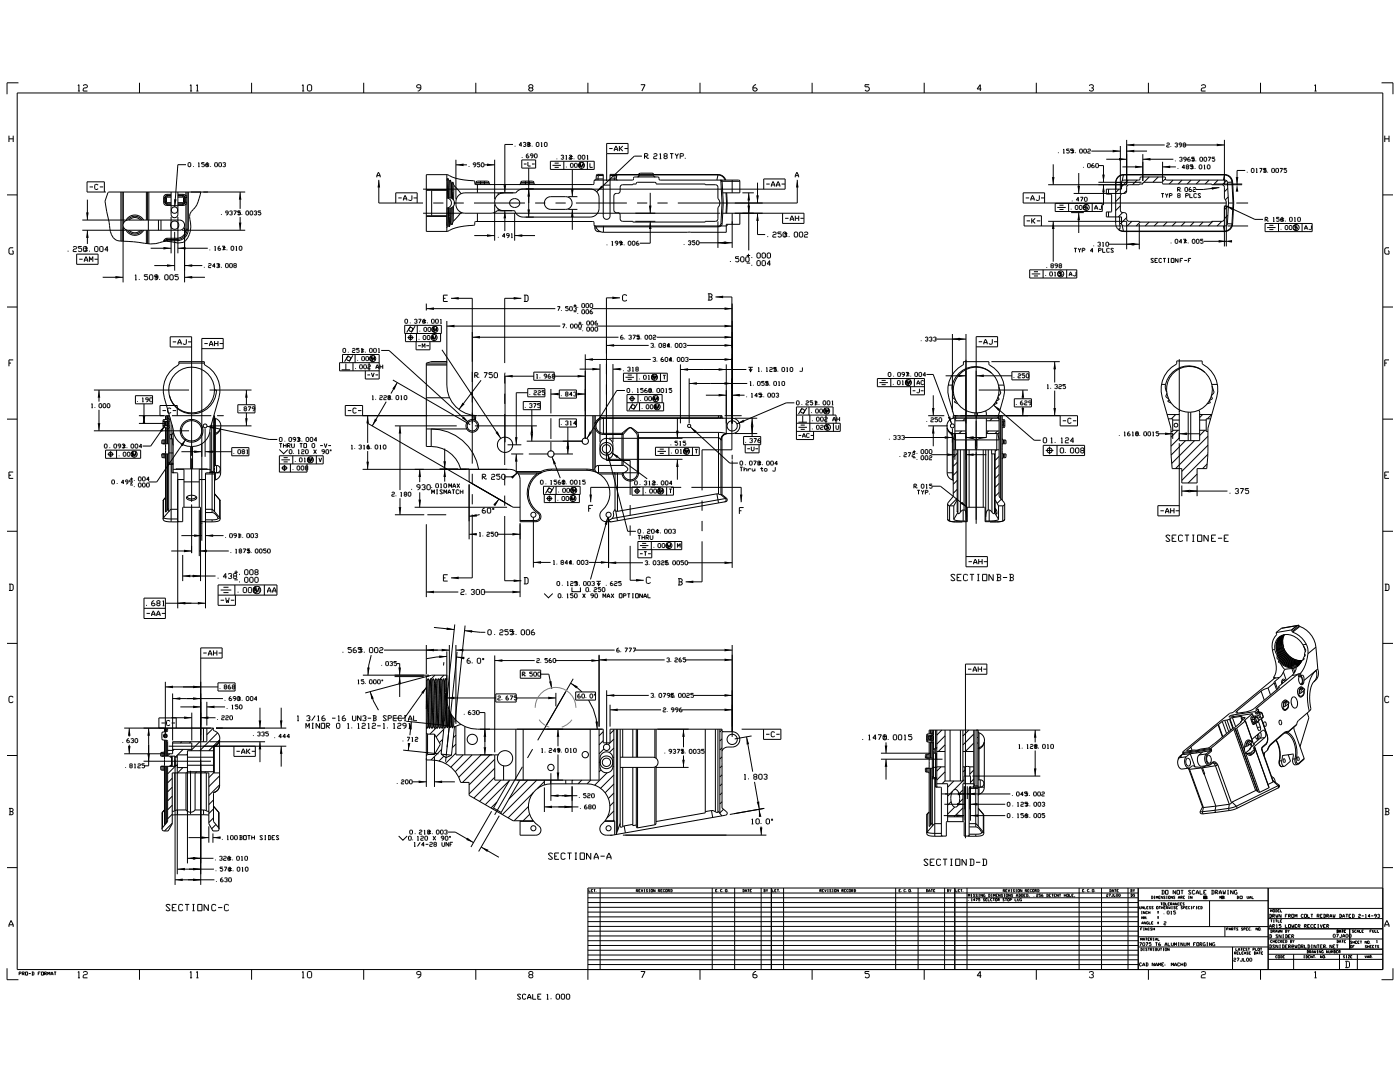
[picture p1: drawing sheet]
<svg xmlns="http://www.w3.org/2000/svg" width="279mm" height="216mm" viewBox="0 0 279 216" stroke-linecap="round" stroke-linejoin="round" font-family="sans-serif">
<g fill="none" stroke="#000" stroke-width=".2">
<path d="M3.4 18.6h272.6v174.9h-272.6zM3.7 16.5h-2.3v2.3M15.5 17.1l.3-.2v1.3M15.5 18.2h.5M16.6 17.1l.2-.2h.4l.3 .2-.3 .4h-.4l-.2 .2v.5h.9M27.8 16.5v2.1M37.9 17.1l.2-.2v1.3M37.9 18.2h.4M39.2 17.1l.2-.2v1.3M39.2 18.2h.4M50.2 16.5v2.1M60.3 17.1l.2-.2v1.3"/>
<path d="M60.3 18.2h.4M61.6 16.9h.4l.2 .2v.9l-.2 .2h-.4l-.3-.2v-.9zM72.6 16.5v2.1M84 17.5h-.6l-.3-.4 .3-.2h.4l.2 .2v.6l-.4 .5h-.2M95 16.5v2.1M105.7 17.5l-.2-.2 .2-.4h.4l.3 .2-.3 .4M105.7 17.5l-.2 .2 .2 .5h.4l.3-.2-.3-.5M105.7 17.5h.4M117.3 16.5v2.1M127.9 16.9h.8l-.6 1.3M139.7 16.5v2.1M150.9 16.9h-.2l-.4 .4v.7l.2 .2h.4l.2-.2-.2-.5h-.6"/>
<path d="M162.1 16.5v2.1M173.5 16.9h-.9v.4h.7l.2 .2v.5l-.2 .2h-.5l-.2-.2M184.4 16.5v2.1M195.9 17.7h-.9l.6-.8v1.3M206.8 16.5v2.1M217.4 17.1l.2-.2h.4l.2 .2-.2 .4M217.8 17.5h.2M218 17.5l.2 .2-.2 .5h-.4l-.2-.2M229.2 16.5v2.1M239.7 17.1l.3-.2h.4l.2 .2-.2 .4h-.4l-.3 .2v.5h.9M251.6 16.5v2.1M262.3 17.1l.2-.2v1.3"/>
<path d="M262.3 18.2h.5M275.7 16.5h2.3v2.3M1.4 38.9h2M1.8 27.7h.8M1.8 27.1v1.2M2.6 27.1v1.2M17.4 39.8v4.1M17.9 37.3h.7M19.6 37l-.2-.2h-.3l-.2 .2v.6l.2 .2h.3l.2-.2M19.9 37.3h.7M20.8 38.3v-2h-3.4v2h3.7M24.1 38.3v9.8"/>
<path d="M24.4 38.3v9.8M24.6 38.3v6.3M29.2 38.3v5.6M29.5 38.3v5.6M29.7 38.3v5.6M32.7 39.4h.2M32.7 39.4v1M32.9 39.6v.6M32.9 39.4l.1 .1M32.9 39.4v.2M33 39.5v.8M33 39.5h.2"/>
<path d="M33.2 39.5v.8M33.3 39l-.3 .1-.1 .3M33.3 38.8l-.5 .2-.1 .4M33.3 39h.8M33.3 39v.1M33.3 38.8v.2M33.3 38.8h.8M33.3 39.1l-.2 .1-.1 .3M33.3 39.3l-.1 .2M33.3 39.3h.8M33.3 39.1v.2M33.3 39.1h.8"/>
<path d="M34.1 38.3v4.5a.68 .68 0 0 0 .7 .6 .68 .68 0 0 0 .7-.6v-4.5M35.5 39h1.1M35.5 39.3h1M35.5 39.1h1M35.5 38.8h1.1M36.5 39.1l.3 .1 .1 .3M36.5 39.3l.1 .2M36.5 39.1v.2M36.6 39l.2 .1 .1 .3M36.6 38.8l.5 .3M36.6 39l-.1 .1M36.6 38.8v.2"/>
<path d="M36.6 39.5h.3M36.6 39.5v.8M36.9 39.5v.8M36.9 39.6v.6M36.9 39.4h.4M36.9 39.4v.1M36.9 39.4v.2M37.1 39.1v1.6M37.1 38.3v.8M37.1 39.1h.2M37.1 32.9h-1.6l-.6 8.4M37.3 38.3v7.5a2.03 2.03 0 0 1-2 2h-1.9"/>
<path d="M37.6 38.3v7.5M37.7 32.5l.4 .1v.5l-.2 .2-.4-.2v-.5zM38.6 33.1v.2M39.6 33.3h.2M39.6 32.6l.1-.1v.8M40.1 38.3l-.4 1.3a4.4 4.4 0 0 1-1.5 2.6 2.42 2.42 0 0 0-.2 2.3 4 4 0 0 1-1.4 3.9l-1.1 .1a5.9 5.9 0 0 0-4.4 .1l-1.1 .1-5.5-.6a2.12 2.12 0 0 1-2.5-1.9l-1-6 .6-1.9h27.3M40.8 32.5h-.6v.2h.4l.2 .4-.2 .2-.4-.2M41.1 32.9h.4l.1 .1-.1 .3-.4-.2v-.4l.4-.2v.5M41.2 32.7h.6M41.2 33.1h.6M42 33.1v.2M43 32.5l.4 .1v.5l-.2 .2-.4-.2v-.5z"/>
<path d="M43.8 32.5l.4 .1v.5l-.1 .2-.4-.2v-.5zM44.5 32.6l.4-.1 .1 .1-.1 .3M44.7 32.9h.2M44.9 32.9l.1 .1-.1 .3-.4-.2M47.9 38.3v3.4M75.2 35v.4M75.2 35l.3-.6 .4 .6M75.2 35h.7M75.6 35.9v4.6h8.8M75.9 35v.4M79.5 39.5h.7M80.5 39.7v.3"/>
<path d="M80.5 39.7l.3-.7 .4 .7M80.5 39.7h.7M81.2 39.7v.3M82.2 39v.8l-.2 .2h-.3l-.2-.2M82.5 39.5h.7M84.4 37.7h72.3v-2h-4.3v2M85.1 38h1M85.1 37.8h4.1M86.1 38v5.1M86.1 38h3.1M89.3 34.9v11.3M89.3 34.9a11.2 11.2 0 0 0 5.4 1.2l.1 .6 .2 .1h23.3l.2-.1 .1-.6 .1-.2h7.5l.2-.1 .1-.3 .1-.2h4.7l.5 .6h15.6l.3 .3"/>
<path d="M89.3 34.9h-4.2v11.3h4.2M89.3 39.5l-.1 .1M89.4 35.6l-.1 3.9M89.4 35.6l-.2 .4M89.4 35.6l.2 .5M89.4 39.5a1.04 1.04 0 0 1 .7 1 1.04 1.04 0 0 1-.7 1M89.5 39.5h-.2M89.6 39.5h.2M89.6 39.5h-.1M89.6 36.1l-.1 3.4M89.6 36.1l.1 .1M89.7 36.2l-.1 3.3"/>
<path d="M89.8 39.5h.2M89.9 35.9l-.1 3.6M89.9 35.9l.2 .6M89.9 35.9l-.2 .3M90 39.5l.1 .1M90.1 39.6l.2 .1M90.1 36.5l-.1 3M90.1 36.5v.1M90.1 36.6v3M90.3 39.7l.2 .2M90.4 36.3l-.1 3.4M90.4 36.3l.2 .7"/>
<path d="M90.4 36.3l-.3 .3M90.5 39.9l.2 .6-.2 .6M90.6 37l1.4 1.6M90.6 37l-.1 2.9M91 32.9h2.2M91 31.9v7.9M93.6 33.2v.1M94.9 36.7h.1M94.9 36.7l-.1 .1M95 32.9h-.4l-.2-.1 .2-.3 .4 .1v.4l-.4 .3M95 36.5l-.1 .2M95 36.5l.3-.4h2l.3 .4"/>
<path d="M95 36.5h.1M95 36.5h2.6M95.3 36.8v1.7M95.8 32.5h-.6v.3h.4l.2 .1-.2 .4-.4-.1M95.9 36.1v.7M96.2 32.5l.4 .1v.6l-.1 .1-.5-.1v-.6zM96.6 32.9h2.1M96.7 36.1v.7M97.6 36.5l.1 .2M97.6 36.5h.1M97.7 36.7h.1M97.7 36.7l.2 .1"/>
<path d="M98.7 31.9v7.9M99.4 38.5v.3M100.5 38.5a1.78 1.78 0 0 0-1.8 1.8 1.78 1.78 0 0 0 1.8 1.7M102 39.9a.94 .94 0 0 1 1.5 0 .94 .94 0 0 1-.3 1.4 .93 .93 0 0 1-1.2-.2 .93 .93 0 0 1 0-1.2zM102.4 28.8h-1.6v9.7M102.8 29.1v.1M103.8 36.7l-.2 .1M103.8 36.7h.1M103.9 36.5l-.1 .2M103.9 36.5l.4-.4h1.9l.4 .4M103.9 36.5h.1M103.9 36.5h2.7"/>
<path d="M104.1 31.9h2.8v1.6h-2.8zM104.1 29h-.5l.4-.6v.8M104.2 31.4v.1M104.4 37.7l-1 .3-.5 .5h-10.1a2.05 2.05 0 0 0-1.8 2 2.05 2.05 0 0 0 1.8 2h5.2l.7-.1 .5-.4h3.5l.5 .9 .6 .3 .6 .1h13.4a1.77 1.77 0 0 0 1.8-1.8v-2a1.77 1.77 0 0 0-1.8-1.8M104.4 28.6l.4-.2 .2 .2-.2 .2M104.5 32.7h.6M104.7 28.8h.1M104.8 28.8l.2 .2-.2 .2-.4-.1M104.9 36.1v.7M105.4 32.3v.8h.5M105.4 28.8l-.2 .2 .2 .2 .4-.1-.2-.3M105.4 28.8l-.2-.1 .2-.3 .4 .2-.2 .2"/>
<path d="M105.4 28.8h.2M105.4 29.1h.5M105.4 28.7h.5M105.4 30.7l-.4 .3v.4l.2 .1 .4-.1-.2-.3h-.4M105.5 33.5v9.8M105.6 36.1v.7M105.7 28.4v.6M106.2 32.7h.5M106.2 29.1v.1M106.4 31.1h-.4l-.2-.3 .2-.1 .4 .1v.4l-.4 .3M106.6 36.5l.1 .2M106.6 36.5h.1"/>
<path d="M106.7 30.8l.1-.1 .4 .1v.6l-.1 .1-.4-.1zM106.7 36.7h.1M106.7 36.7l.2 .1M107.2 28.4l.4 .2v.5l-.2 .1-.4-.1v-.5zM108 29.2h.2M108 28.6l.1-.2v.8M108.8 28.4l.4 .2v.5l-.2 .1-.4-.1v-.5zM109 39.6l.9-.4h3a1.27 1.27 0 0 1 1.3 1.3 1.27 1.27 0 0 1-1.3 1.3h-3a1.27 1.27 0 0 1-1.2-.8 1.27 1.27 0 0 1 .3-1.4zM109.8 32.2h8.8v1.6h-8.8zM110.2 33h1.7M110.7 32.6h.8M110.7 33.4h.8"/>
<path d="M111.1 31.6v.2M112 31.1l.4-.1 .1 .1-.1 .3M112.2 31.4h.2M112.4 31.4l.1 .1-.1 .3-.4-.2M112.5 32.2v1.6M112.9 31.1l.1-.1v.8M112.9 31.8h.3M113 33.3v.1M113.4 39.2h1.8M113.7 31.6h.6M113.7 31.2h.6M114 32.6l.4 .1v.6l-.2 .1-.4-.1v-.6z"/>
<path d="M114 31l.1 .2-.4 .2-.1 .4h.5M114 31l-.4 .1M114 31v.5M114.2 33.8v5.4M114.6 31.6v.2M114.8 32.6l.4 .1v.6l-.1 .1-.4-.1v-.6zM115.4 31.1l.1-.1 .4 .1v.5l-.1 .2-.4-.2zM115.7 33.3v-.6l.3 .6 .4-.6v.6M116 33.1h-.5l.4-.5v.8M116.2 31.1l.1-.1 .4 .1v.5l-.1 .2-.4-.2zM117.1 31.1l.2-.1v.8M117.1 31.8h.3"/>
<path d="M117.2 32.2v1.6M117.7 32.6v.8h.6M119 35.7h.3M119 35.7l-.4 .3M119 35h.4M119 35l.2-.2h1.2v8.3a.68 .68 0 0 0 .7 .7 .68 .68 0 0 0 .6-.7v-8.3h1l.2 .2M119 35v.7M119.3 35.7v.2M119.3 35.7h1.1M119.4 35h1M119.4 34.8v.2M119.4 35l-.1 .7"/>
<path d="M120.4 36.9h1.3M121.1 30.7h4.2v-2.1h-4.2v7.5M121.6 29.6h.7M121.7 35h.8M121.7 35.9h.1M122.5 35h.4M122.5 35l.1 .7M122.5 34.8v.2M122.6 29.8v.3M122.6 29.8l.3-.7 .4 .7M122.6 29.8h.7M122.6 35.7h.4"/>
<path d="M122.6 35.7v.2M122.6 35.7h-.9v.2M122.9 34.9h-.1M122.9 35l.1 .7M123 35.7l.2 .2M123.1 34.9l-.1 .7M123.1 34.9h-.2M123.1 34.9h4.4M123.2 34.8l-.1 .1M123.2 34.8l-.3 .1M123.2 34.8h20.1M123.3 29.8v.3"/>
<path d="M123.6 29.6h.2M123.6 29.1v1M123.8 29.6l.5 .5M123.9 37l.4-.1h2v-.2h.7v-.2l.2-.1h3.5l.2 .1v.2h9.9v.2h2.1l.4 .4v2.3a1.27 1.27 0 0 1 0 1.8v2.4l-.2 .2-.3 .2h-2v.1h-14.5v-.1l-2.3-.1-.2-.3v-1a.75 .75 0 0 0-1-.4l-.3-.5v-2.9a.75 .75 0 0 1 1-.4l.3-.4v-.9zM124.3 29.1l-.5 .5M124.6 29.6h.7M127.5 35.1l-.2 .2M127.5 35.1v-.4l.3-.1h2.4l.2 .1v.4M127.5 35.1l-.3 .2M127.5 35.1h2.9M128.1 31.2h-1.5l-7.5 7.1M128.6 31.2h.5l.2-.4-.2-.2h-.5v1.1"/>
<path d="M128.8 31.2l.5 .5M129.4 31.5v.2M129.8 38.5v4M130.4 35.1l.4 .2M130.4 34.9h12.9M130.5 30.8l.1-.2h.4l.1 .2-.1 .4h-.4l-.1 .1v.4h.6M131.6 31.7h.4M131.6 30.8l.2-.2v1.1M132.7 31.2l-.2-.2 .2-.4h.3l.2 .2-.2 .4M132.7 31.2l-.2 .1 .2 .4h.3l.2-.2-.2-.3M132.7 31.2h.3M133.7 30.6h.7"/>
<path d="M134 30.6v1.1M134.7 30.6l.4 .6M135.1 31.2v.5M135.4 30.6l-.3 .6M135.7 31.2h.6l.1-.4-.1-.2h-.6v1.1M136.8 31.5v.2M143.3 34.9a1.49 1.49 0 0 1 1.4 1M143.3 34.9l-.2 1M143.3 34.8v.1M143.3 34.8a1.58 1.58 0 0 1 1.5 1.1M143.7 35.9l.2 .2M143.9 36.1l.2-.2v.3"/>
<path d="M143.9 36.1l.2 4.4-.2 4.1M144.1 36.2h-.2M144.1 36.2h3.6M144.1 36.2l.2 4.3-.2 4.1M144.9 38.5l.1 2-.1 2M145 38.5l.1 2-.1 2M146.1 35.9v2.6M147.7 36.2v2.3h-3.5M148.2 38.5h2.2M149.4 38.5v11.5M151.2 36.4v4.1M152.9 36.7h.7"/>
<path d="M153.9 36.9v.3M153.9 36.9l.4-.7 .3 .7M153.9 36.9h.7M154.6 36.9v.3M155 36.9h.6M155 36.9v.3M155 36.9l.3-.7 .3 .7M155.6 36.9v.3M156 36.7h.7M158.7 35v.4M158.7 35h.7M158.7 35l.3-.6 .4 .6"/>
<path d="M159.1 35.9v4.6h-23.8M159.4 35v.4M204.7 39.5h.7M205.7 39.7h.7M205.7 39.7v.3M205.7 39.7l.4-.7 .3 .7M206.4 39.7v.3M207.4 39v.8l-.2 .2h-.3l-.2-.2M207.8 39.5h.6M210.2 32.8v4.1M211.2 30.4v.2M212.2 29.9l.1-.2v.9"/>
<path d="M212.2 30.6h.3M213.4 29.7h-.5v.3h.4l.1 .1v.3l-.1 .2-.4-.2M213.8 30.4h.6M214.1 30l.1 .4-.1 .2-.4-.2M214.1 29.7v.6M214.2 29.7h-.5v.3h.7M214.3 38.6h9.5M214.6 30.4v.2M215.3 34.5v4.1M215.3 39.9h-.5l.4-.5v.8M215.6 29.7l.4 .2v.5l-.1 .2-.4-.2v-.5zM215.6 39.4h.6l-.5 .8"/>
<path d="M216.2 33.3v.1M216.4 29.7l.4 .2v.5l-.1 .2-.4-.2v-.5zM216.4 39.5l.2-.1 .4 .1v.5l-.2 .2-.4-.2zM217 32.8l.2-.2 .4 .2v.5l-.1 .1-.5-.1zM217.1 29.9l.1-.2 .4 .2-.1 .2-.4 .2v.3h.5M217.8 30.1h5.8M218.3 32.6l-.4 .3v.4l.1 .1 .4-.1-.1-.3h-.4M218.7 32.8l.1-.2 .4 .2v.5l-.1 .1-.4-.1zM219.2 36.4h8.6M219.2 33h1v3.4M220.2 36.9v4M220.8 31.8h4"/>
<path d="M221.2 37.7v1M222.7 36.4h1.1M222.7 36.4v8.2M223.3 37.7l-.6 .7M223.6 39.3l-.9 .9M223.6 29.1v9.5M223.8 36.4v1.3h-3v1h1v.2v3.3l-1 .1v1h3v1.3M224 33.3h4.1M224.2 34.9a1.51 1.51 0 0 0-1.5 1.5v1.3M224.2 34.9h20.2M224.2 34.9l-.2 1.2M224.2 34.8v.1"/>
<path d="M224.2 34.8a1.6 1.6 0 0 0-1.5 1.6M224.2 34.8h20.2M224.8 28.9h7.6M224.8 27.9v9h-15.6M224.8 38l-.5 .6M224.8 30.1h4.1M225.1 35.9l-1.3 1.4M226.9 35.9l-.9 1M228.1 30.8v5.3M228.1 31.8h6.1M228.1 36.6l-.1 .1M228.3 36.4l-.2 .1v.2h-.7v.2h-2.2l-.3 .4-.1 .9a.75 .75 0 0 1-.9 .4l-.3 .5v2.8l.1 .4 .4 .1"/>
<path d="M228.3 36.4h3.5l.2 .1v.2h9.8v.2h2.1l.4 .4 .1 2.3a1.27 1.27 0 0 1 0 1.8M229.4 35.3l-1.1 1.1M231.2 35.3l-1.1 1.1M231.8 38.6h.5M232 32.3v3.8M232 33.3h2.7M232 38.6v.8M232.6 38.6l.2 .4M232.6 35.7v-.3l-.2-.1h-4.6l-.2 .1-.1 .4-.2 .1h-3.1l-.3 .3-.1 .2M232.6 35.7l.2 .2 11.9 .1 .3 .4 .2 4.1M232.6 35.7l-.7 .7M232.8 39v.4"/>
<path d="M232.8 28.7l.2-.2 .4 .2-.1 .2-.5 .2v.2h.6M233.1 38.6l-.3 .4M233.4 39h.4l.1-.2-.1-.2h-.4v.8M233.7 29.2v.1M234.1 35.9l-.8 .8M234.5 28.7l.4-.2 .1 .2-.1 .2M234.6 32v.2M234.7 28.9h.2M234.9 28.9l.1 .2-.1 .2-.4-.1M235 37.8h.4l.2-.3-.2-.1h-.4v.8M235.1 33.6v.1M235.1 39l-.1-.1 .1-.3 .5 .2-.2 .2"/>
<path d="M235.1 39l-.1 .2 .1 .2 .5-.1-.2-.3M235.1 37.8l.5 .4M235.1 39h.3M235.4 31.5l.4-.1 .1 .1-.1 .3M235.7 38.1v.1M235.7 31.8h.1M235.8 31.8l.1 .1-.1 .3-.4-.2M235.8 28.9h-.4l-.1-.2 .1-.2 .4 .2v.4l-.4 .2M235.9 35.9l-.8 .8M236.2 28.5l.4 .2-.1 .2 .1 .3-.1 .1-.4-.1 .1-.3-.1-.2zM236.2 28.9h8.2M236.4 33.4h-.5l.4-.5v.8"/>
<path d="M236.6 37.4l.4 .1v.6l-.1 .1-.4-.1v-.6zM236.6 39h.4l.2-.2-.2-.2h-.4v.8M236.7 31.8h-.4l-.1-.3 .1-.1 .4 .1v.4l-.4 .3M236.8 33.3l-.1-.1 .1-.3 .5 .1-.2 .3M236.8 33.3l-.1 .1 .1 .3 .5-.1-.2-.3M236.8 33.3h.3M237.4 31.4l-.4 .2v.4l.4 .2 .2-.2-.2-.2h-.4M237.4 38.6v.8h.6M237.7 33.6h.5M237.7 37.4l-.4 .3v.4l.1 .1 .4-.1-.1-.3h-.4M237.7 35.9l-.8 .8M237.8 32h.6l-.2 .2z"/>
<path d="M237.9 33.2l.2 .4-.2 .1-.4-.1M238 32.9v.5M238.1 32.9h-.6v.3h.7M238.1 37.5l.1-.1 .4 .1-.1 .3-.4 .1v.3h.5M238.1 31.4v.5M238.2 31.6l.2 .4M238.4 31.4h-.6v.2h.6M238.5 33.6v.1M238.6 32v.2M238.8 38.8l-.1-.2-.4 .2v.5l.1 .1 .4-.1M239.5 32.9l.4 .1v.6l-.2 .1-.4-.1v-.6zM239.5 31.5l.1-.1 .4 .1v.5l-.1 .2-.4-.2z"/>
<path d="M239.5 35.9l-.8 .8M239.6 38.8l-.4-.2-.1 .2 .5 .5-.1 .1-.4-.1M240.3 33.7h.2M240.3 33l.1-.1v.8M240.3 31.5l.1-.1 .4 .1v.5l-.1 .2-.4-.2zM241.1 32.9l.4 .1v.6l-.2 .1-.4-.1v-.6zM241.1 31.4h.5l-.4 .8M241.3 35.9l-.8 .8M242.3 36.7h5.6M242.4 31.4h-.5v.2h.4l.1 .2-.1 .4-.4-.2M243.1 35.9l-.9 1M243.4 37.4l-3.3 .4h-1.4"/>
<path d="M244.4 27.9v9h3.5M244.4 34.9a1.5 1.5 0 0 1 1.5 1.4l.2 4.2-.2 4.2a1.5 1.5 0 0 1-1.5 1.4M244.4 34.9l-.2 1M244.4 34.8v.1M244.4 34.8a1.6 1.6 0 0 1 1.6 1.5M244.8 36l-.9 .9M245 37.6l-.6 .7M245.1 39.3l-.5 .6M246 36.3l-1 .1M246 36.3l.2 4.2M248.5 34h-1.6v2.9M248.9 34.3v.1"/>
<path d="M249.9 33.6l.4 .1v.6l-.2 .1-.4-.1v-.6zM250.7 34.4h.2M250.7 33.7l.1-.1v.8M251.4 33.6h.5l-.4 .8M252.2 34.3h.5l-.1 .1zM252.4 33.6v.6M252.6 33.9l.1 .4M252.7 33.6h-.5v.3h.5M253 34.3v.1M253.9 33.6l.4 .1v.6l-.1 .1-.4-.1v-.6zM254.7 33.6l.5 .1v.6l-.2 .1-.4-.1v-.6zM255.4 33.6h.6l-.4 .8"/>
<path d="M256.8 33.6h-.6v.3h.4l.2 .1-.2 .4-.4-.1M276 38.9h2M276.4 27.1v1.2M276.4 27.7h.8M277.2 27.1v1.2M2.6 49.4h-.6l-.2 .3v.8l.2 .2h.6v-.6h-.2M13.6 50v.2M14.6 49.4l.2-.2h.3l.2 .2-.2 .3h-.3l-.2 .2v.3h.7M15.3 50.7h4.3v2h-4.3zM15.8 51.7h.7M16.3 49.2h-.7v.3h.5l.2 .2v.3l-.2 .2h-.3l-.2-.2M16.4 45.9h8.7"/>
<path d="M16.4 43.9h8.7M16.6 49.4l.2-.2h.3l.2 .2v.6l-.2 .2h-.3l-.2-.2zM16.8 51.9v.3M16.8 51.9l.4-.7 .3 .7M16.8 51.9h.7M16.8 49.5h.7M16.8 50h.7M17.2 49.2v.7M17.4 45.9v2.8M17.5 51.9v.3M17.8 52.2v-1l.4 .7 .3-.7v1M17.9 50v.2"/>
<path d="M18.9 51.7h.6M18.9 49.4l.2-.2h.3l.2 .2v.6l-.2 .2h-.3l-.2-.2zM19.9 49.4l.2-.2h.3l.2 .2v.6l-.2 .2h-.3l-.2-.2zM20.5 55.3h4.1M21.6 49.9h-.7l.5-.7v1M24.6 45.4v10.9M24.6 45.3v2.8M24.9 44.2l.7-.3h10.2a1.02 1.02 0 0 1 1 1 1.02 1.02 0 0 1-1 1h-10.2a1.02 1.02 0 0 1-1-.6 1.02 1.02 0 0 1 .3-1.1zM25.1 45.8a2.03 2.03 0 0 0 3.6 .1M25.4 45.9a1.78 1.78 0 0 0 3 0M25.8 45.9a1.53 1.53 0 0 0 2.3 0M25.8 43.9a1.53 1.53 0 0 1 2.2 0"/>
<path d="M26.9 55l.2-.2v1M26.9 55.8h.4M27.8 55.7v.1M28.4 43.9a1.78 1.78 0 0 0-2.9 0M28.7 43.9a2.03 2.03 0 0 0-3.6 .1M29.2 45.9v2.7M29.5 45.9v2.7M29.5 54.8h-.7v.4h.5l.2 .1v.4l-.2 .1h-.3l-.2-.1M29.6 43.9v2M29.7 45.9v2.7M29.8 55l.2-.2h.3l.2 .2v.7l-.2 .1h-.3l-.2-.1zM30.1 49.5h4"/>
<path d="M30.8 53h4.1M30.8 55.2l.2-.4h.3l.2 .2v.5l-.5 .3M30.8 55.2h.7M30.8 55.2l.2 .1h.5M30.8 55.7h.7M31.2 54.8v.7M31.6 43.9v2M31.9 55.7v.1M32.1 43.9v2M32.7 40.4l.1 .4 .5 .2M32.7 40.4h.2M32.7 48h2.6"/>
<path d="M32.7 48v.2M32.9 55l.1-.2h.4l.2 .2v.7l-.2 .1h-.4l-.1-.1zM32.9 40.4l.1 .2 .3 .1M32.9 40.2v.2M33 40.3v.2l.3 .2M33 40.3l-.1 .1M33 40.3h.2M33.2 40.3l.1 .1M33.3 40.7v.3M33.3 41h.8M33.3 40.7h.8M33.3 40.7h.1"/>
<path d="M33.3 40.4h.8M33.3 40.4v.3M33.4 47.5l-.4 .2-.3 .3M33.4 47.8l-.7 .2M33.4 47.5h1.9M33.4 47.5v.6M33.4 47.8l-.2 .1v.2M33.9 55l.2-.2h.3l.2 .2v.7l-.2 .1h-.3l-.2-.1zM34.1 43.3v7.3M34.1 41h1.4M34.9 46.3v7.7M35.3 47.5v.5"/>
<path d="M35.5 49.5h6M35.5 43.3v7.3M35.5 41h1.1M35.5 40.7h1.1M35.5 40.7h1M35.5 40.4h1M35.6 54.8h-.7v.4h.5l.2 .1v.4l-.2 .1h-.3l-.2-.1M36.3 45.9h12.6M36.5 40.4v.3M36.5 40.7h.1M36.6 40.7v.3M36.6 40.3l-.1 .1"/>
<path d="M36.6 40.3h.3M36.8 55.3h4.1M36.8 45.4v10.9M36.8 53h3.6M36.9 40.3l-.1 .2-.3 .2M36.9 40.3v.1M36.9 40.4l-.1 .2-.2 .1M36.9 40.4h.4M36.9 40.2v.2M37.1 40.7l-.5 .3M37.1 45.8a1.79 1.79 0 0 1-1.8 1.7M37.1 40.7v5.1"/>
<path d="M37.1 45.8h.5M37.1 40.7h.2M37.6 45.8a2.28 2.28 0 0 1-2.3 2.2M40.8 53.3v.1M41.6 52.7l.1-.1 .4 .1-.1 .3-.4 .1v.3h.5M41.9 49.8v.1M42.8 49.3l.2-.2v.8M42.8 49.9h.3M43 53.1h-.6l.4-.5v.8M43.2 52.7l.4-.1 .2 .1-.2 .3M43.4 53.3h.5M43.4 52.9h.5"/>
<path d="M43.5 53h.1M43.6 53l.2 .1-.2 .3-.4-.1M43.7 52.6v.5M43.9 49.1l-.4 .3v.4l.4 .1 .1-.1-.1-.3h-.4M44.2 42.8v.1M44.2 53.3v.1M44.3 49.1h.6l-.4 .8M44.5 49.8h.5M44.5 49.4h.5M44.7 49.1v.6M45 52.7l.1-.1 .5 .1v.6l-.2 .1-.4-.1zM45.3 49.8v.1"/>
<path d="M45.6 42.5h-.5l-.1-.1 .1-.3 .5 .1v.4l-.5 .3M45.8 42.2l.4-.1 .2 .1-.2 .3M45.8 52.7l.2-.1 .4 .1v.6l-.2 .1-.4-.1zM46.1 42.5h.1M46.2 42.5l.2 .1-.2 .3-.4-.1M46.2 49.1l.5 .2v.5l-.2 .1-.4-.1v-.5zM46.6 42.1h.6l-.4 .8M46.8 53l-.2-.1 .2-.3 .4 .1-.2 .3M46.8 53l-.2 .1 .2 .3 .4-.1-.2-.3M46.8 53h.2M47.1 49.9h.2M47.1 49.3l.1-.2v.8"/>
<path d="M47.4 42.8h.6l-.1 .1zM47.7 42.1v.5M47.7 49.3l.2-.2 .4 .2v.5l-.2 .1-.4-.1zM47.9 42.4l.1 .4M47.9 43.3v2.6M48 42.1h-.6v.3h.6M48.3 42.8v.1M49.1 42.2l.1-.1 .4 .1v.6l-.1 .1-.4-.1zM49.9 42.2l.1-.1 .4 .1v.6l-.1 .1-.4-.1zM50.7 42.2l.4-.1 .1 .1-.1 .3M51 42.5h.1M51.1 42.5l.1 .1-.1 .3-.4-.1"/>
<path d="M52.1 42.1h-.6v.3h.4l.2 .4-.2 .1-.4-.1M79 40.5v-2h4.3v2M84.4 42.5h7.9M85.1 43.2h4.1M86.1 43.1h-1M86.1 43.1h3.1M86.5 40.5h2M88.5 59.5h.4M89.2 41.4l.1 .1M89.3 41.5l-.1 3.5M89.3 41.5h.2M89.3 58.9h-.8v1.3h.8"/>
<path d="M89.4 45l-.2 .3M89.4 45l.3 .3M89.4 45h.1M89.5 41.5l-.1 3.5M89.5 41.5h.1M89.5 41.5h.3M89.8 41.5l-.1 3.8M89.9 44.7l-.2 .6M90 44.6l.2 .3M90 44.6l-.1 .1M90 41.5l-.1 3.2M90 41.5h-.2"/>
<path d="M90 59.5h4.3v33M90 41.5v3.1M90 41.5h.1M90.3 41.3l-.1 3.6M90.3 41.3l-.3 .2M90.4 44.2l-.2 .7M90.5 41.1l-.1 3.1M90.5 41.1l-.2 .2M90.5 40.5h2.1M92 42.4l-1.6 1.8M94.6 40.5h10.2M94.6 47h4.1"/>
<path d="M95.3 42.5v1.7M98.5 42.5h45.2M98.7 40.8v7.2M99.4 41.7v.3M99.4 47.3v.1M100.8 42v4.1M100.8 47.1h-.5l.4-.5v.8M101.6 47h-.4l-.1-.1 .1-.3 .4 .1v.4l-.4 .3M102 47.4h.3M102 46.7l.2-.1v.8M102.7 47h4.1M102.7 42.6v5.4"/>
<path d="M104 59.5h-3.3v12.9M104.6 58.9h.6l.2 .2v.8l-.2 .3h-.6M104.8 58.9v1.3M106.8 40.5h2M110.9 40.5h2M113.4 41.8h1.8M114.2 41.8v4M114.9 40.5h10.2M118.7 45.5a.73 .73 0 0 0 .7 .7M118.7 45.5h.3M118.9 45.3l-.2-.2v.4M118.9 45.3l.3 .5 .4 .3 .8 .2"/>
<path d="M118.9 45.3h24.5M119.4 46v.2M119.4 46.2h.5M120.4 45.1v1.2M121.1 48.8v.1M122.1 48.3l.1-.2v.8M122.1 48.9h.3M123.3 48.5h-.4l-.1-.1 .1-.3 .4 .2v.4l-.4 .2M123.7 59.4h-2.7v32.5h4.8v6.9M123.7 48.4h.6M123.7 48.8h.6M124 48.1h-.3l-.1 .3 .1 .1h.4"/>
<path d="M124 48.1l.1 .2v.4l-.4 .2M124 48.1v.6M124.6 48.8v.1M125.1 59l-.2-.2h-.4l-.3 .2v.9l.3 .2h.4l.2-.2M125.5 48.1l.4 .2v.5l-.1 .1-.4-.1v-.5zM126.2 48.3l.1-.2 .4 .2v.5l-.1 .1-.4-.1zM126.8 44.2h4M127.1 40.5h2.1M127.4 48.1l-.4 .3v.4l.1 .1 .4-.1-.1-.3h-.4M129.8 44.2v4.3h-2.1M131.2 40.5h2M136.5 48.7v.2"/>
<path d="M137.3 48.2l.5-.2 .1 .2-.1 .2M137.6 48.4h.2M137.8 48.4l.1 .2-.1 .3-.5-.2M138.7 48h-.5v.3h.4l.1 .1-.1 .5-.4-.2M139 48.2l.1-.2 .4 .2v.5l-.1 .2-.4-.2zM139.5 48.4h6.6M141.3 58.6h.6l.2 .2-.2 .5M141.5 59.3h.4M141.5 58.6v1.3M141.9 59.3l.2 .4-.2 .2h-.6M142.8 59.3h3.3v10.1M143.3 44.2v5.3"/>
<path d="M143.4 45.1h-24.6l-.2-.1-.1-.7-.2-.1h-23.3l-.2 .1-.1 .6a12.5 12.5 0 0 0-5.4 1.3M143.4 45.1v.2M143.7 44.9l.2 .2M143.9 44.6l-.2 .4-.3 .1M143.9 44.6h.2M143.9 45.1l-.5 .2M143.9 45.1h.1M144.1 44.6l-.2 .5M144.2 42.5h16.2v2.1h-4.2v-2.1M145 45.1h-.1M145.1 44.8v.3h-1.2M145.8 52.1v.2"/>
<path d="M146.1 42.5v7M147.5 51.2h-.7v.4h.5l.2 .1v.4l-.2 .2h-.3l-.2-.2M147.7 42.5v2.3h-2.8v1.5h-24.5M147.8 51.4l.2-.2h.3l.2 .2v.7l-.2 .2h-.3l-.2-.2zM148.8 51.4l.2-.2h.3l.2 .2v.7l-.2 .2h-.3l-.2-.2zM149 51h.7M149 52.5h.7M149.4 50.6v.7M150 51.3v.2M150 52.8v.2M151.1 52.2l.1-.2h.4l.1 .2v.6l-.1 .2h-.4l-.1-.2zM151.1 50.6l.1-.1h.4l.1 .1v.7l-.1 .2h-.4l-.1-.2z"/>
<path d="M151.2 42.5v4.3h1.5M152.1 52.2l.1-.2h.4l.2 .2v.6l-.2 .2h-.4l-.1-.2zM152.1 50.6l.1-.1h.4l.2 .1v.7l-.2 .2h-.4l-.1-.2zM153.2 47.1v.2M153.3 50.5h.3l.2 .1v.7l-.2 .2h-.3l-.2-.2v-.7zM153.8 52.7h-.7l.5-.7v1M154.2 46.5l.2-.2h.3l.2 .2-.2 .3h-.3l-.2 .2v.3h.7M155.9 46.3h-.7v.3h.6l.1 .2v.3l-.1 .2h-.4l-.2-.2M156.3 46.5l.1-.2h.4l.1 .2v.6l-.1 .2h-.4l-.1-.2zM156.5 47.1h.7M156.5 46.6h.7M156.7 43.6h.7"/>
<path d="M156.8 46.3v.7M157.5 47.1v.2M157.7 43.7v.4M157.7 43.7l.3-.6 .4 .6M157.7 43.7h.7M158.4 43.7v.4M158.5 46.5l.2-.2h.3l.2 .2v.6l-.2 .2h-.3l-.2-.2zM158.7 43.6h.7M158.7 43.1v1M159.4 43.1v1M159.5 46.5l.2-.2h.3l.2 .2v.6l-.2 .2h-.3l-.2-.2zM159.7 43.6h.7"/>
<path d="M160.5 46.5l.2-.2h.3l.2 .2-.2 .3h-.3l-.2 .2v.3h.7M204.9 44.1h.7M205.5 53.8h9.4v1.7h-9.4zM205.9 54.7h1.7M205.9 44.1h.2M205.9 43.6v1M206.1 44.1l.5 .5M206.3 54.2h.9M206.3 55.1h.9M206.6 43.6l-.5 .5M206.9 44.1h.7M207.8 45.1v-2h-3.4v2h19.4"/>
<path d="M208.2 53.8v1.7M208.5 40.5v-2h-4.3v2h40.5M208.7 54.9v.2M208.9 53.3v.1M209.2 44.2h15.6v5.5M209.5 54.4l.1-.1 .4 .1v.5l-.1 .2-.4-.2zM209.8 53l-.1-.1 .1-.3 .4 .2-.1 .2M209.8 53l-.1 .2 .1 .2 .4-.1-.1-.3M209.8 53h.3M210.2 44.2v8M210.4 55.1h.3M210.4 54.4l.2-.1v.8"/>
<path d="M210.6 40.6h9.4v1.6h-9.4zM211 41.4h1.7M211.1 53h-.4l-.2-.2 .2-.2 .4 .2v.4l-.4 .2M211.1 54.4l.2-.1 .4 .1v.5l-.2 .2-.4-.2zM211.4 41h.8M211.4 41.8h.8M211.5 53l-.2-.1 .2-.3 .4 .2-.2 .2M211.5 53l-.2 .2 .2 .2 .4-.1-.2-.3M211.5 53h.2M211.9 54.5l-.2-.2-.3 .2 .5 .2v.2h-.5M212.9 53.8v1.7M213.3 40.6v1.6"/>
<path d="M213.4 54.8v.3M213.4 54.8l.3-.5 .2 .5M213.4 54.8h.5M213.8 42.4h2.5M213.8 41.7v.1M213.9 54.8v.3M214 40v.2M214.4 49.5h.5M214.6 41.1l.1-.1 .4 .1v.6l-.1 .1-.4-.1zM214.6 49.5v.9M214.7 54.3v.6l-.1 .2-.4-.2M215.2 49.5l.2 .4"/>
<path d="M215.3 42.4v4.1M215.4 49.9v.5M215.5 41l.4 .1v.6l-.1 .1-.4-.1v-.6zM215.7 49.5l-.3 .4M216 49.9h.4l.1-.2-.1-.2h-.4v.9M216.6 41l-.4 .3v.4l.4 .1 .2-.1-.2-.3h-.4M217 41.2l-.2-.1-.3 .2 .5 .1v.3l-.5-.1M218 40.6v1.6M218.2 50.1h-.6l.4-.6v.9M218.3 49v.1M218.5 41.5v.3M218.5 41.5l.2-.5 .3 .5"/>
<path d="M218.5 41.5h.5M219 41.5v.3M219.1 48.5l.4-.2 .1 .2-.1 .2M219.2 49.9h.4l.2-.2-.2-.2h-.4v.9M219.3 48.7h.2M219.5 48.7l.1 .2-.1 .2-.4-.1M219.8 41v.7l-.1 .1-.4-.1M220 49.1h.3M220 48.5l.2-.2v.8M220.1 49.5v.9h.5M220.8 48.3l.4 .2v.5l-.1 .1-.4-.1v-.5zM221.2 42.3v1"/>
<path d="M221.3 48.7h6.1M221.4 49.7l-.1-.2-.4 .2v.5l.1 .2 .4-.2M222.2 49.7l-.4-.2-.1 .2 .5 .5-.1 .2-.4-.2M222.7 44.6h.1M222.7 44.6l.1 .7 .4 .4M223.2 45.8l.4 .3 .6 .1M223.2 45.7l1 .4M223.4 44.6l.1 .2a.63 .63 0 0 1-.3 .9M223.4 44.6h.4M223.4 43.3v1.3M223.6 41.1l-.9 .9M224 44.9l.2 1.2"/>
<path d="M224 42.4l-.8 .9M224.1 42.4a.57 .57 0 0 1 .7 .5l.1 .9 .2 .3 2.3 .1v.1h14.4v-.1h2.1M224.2 46.1v.1M224.2 46.1h20.2M224.2 46.2h20.2M224.8 43.4l-1 1M225.9 44.2l-.9 .9M227.4 44.7v5M227.5 44.3l-.7 .8M229.3 44.3l-.7 .8M230.2 51.7l-.1-.1-.4 .1 .5 .5-.1 .2-.4-.2M230.5 52h.3"/>
<path d="M231 51.6h-.5v.8h.5M231.1 44.3l-.8 .8M231.8 51.7l-.1-.1-.4 .1v.5l.1 .2 .4-.2M232.1 51.6h.6M232.4 51.6v.8M232.9 44.3l-.8 .8M233.1 51.6h.2M233.1 52.4h.2M233.2 51.6v.8M233.7 48.4v.2M233.7 51.6h.6v.8h-.6zM234.7 47.7l.4 .2v.5l-.2 .2-.4-.2v-.5z"/>
<path d="M234.7 44.3l-.8 .8M235.1 51.6v.8l-.5-.8v.8M235.5 52h.3M235.9 48.3h-.6l.4-.6v.9M236.1 51.6h-.6v.8M236.1 47.7h.6l-.4 .9M236.3 48.4h.6M236.3 48h.6M236.3 52h.6M236.5 44.3l-.8 .8M236.6 47.7v.6M237.1 48.4v.2"/>
<path d="M237.2 52h.2M237.7 51.6h-.5v.8M237.9 47.9l.2-.2 .4 .2v.5l-.2 .2-.4-.2zM238.3 44.3l-.8 .8M238.9 47.7l.4 .2v.5l-.1 .2-.4-.2v-.5zM240.1 44.3l-.8 .8M240.1 47.7h-.5v.3h.4l.1 .2-.1 .4-.4-.2M240.3 48.2h4.4M242 44.2l-.9 .9M243.8 44.2l-.9 .9M244.2 45.1l.2 1M244.4 41v8.2"/>
<path d="M244.4 46.1v.1M244.6 41.1l5.8 2.7h1.7M244.7 41v8.2M245 44.6l1 .1M245 45.1h4.1M245 43l-.6 .7-.2 .3-.3 .2M245.1 41.1l-.7 .8M245.2 40.5l-.2 4.1-.2 .4-.2 .1h-20.3l-.3-.2-.2-.3M245.2 40.5h1M246 44.7a1.6 1.6 0 0 1-1.6 1.5M246.2 40.5l-.2 4.2M246.7 40.5h2.4"/>
<path d="M252.5 44.6h9.4v1.6h-9.4zM252.5 43.8h.4l.1-.3-.1-.1h-.4v.8M252.6 43.8l.4 .4M252.9 45.4h1.7M253.1 44v.2M253.3 45h.8M253.3 45.8h.8M254.1 43.5l.1-.1v.8M254.1 44.2h.2M255.2 44.6v1.6M255.3 43.4h-.5v.2h.4l.1 .2-.1 .4-.4-.2M255.7 45.7v.1"/>
<path d="M255.7 44h.6M255.7 43.6h.6M256 43.4l-.4 .2v.4l.1 .2 .4-.2-.1-.2h-.4M256 43.4v.5M256.5 45.1l.1-.1 .4 .1v.6l-.1 .1-.4-.1zM256.5 44v.2M257.4 45l.4 .1v.6l-.1 .1-.4-.1v-.6zM257.5 43.4l.4 .1v.5l-.1 .2-.4-.2v-.5zM258.1 45.1l.4-.1 .1 .1-.1 .3M258.3 44.2h.3M258.3 43.5l.1-.1v.8M258.4 45.4h.1"/>
<path d="M258.5 45.4l.1 .1-.1 .3-.4-.1M258.9 45.2l-.2-.1-.3 .2 .5 .1v.3l-.5-.1M259.1 43.4l.4 .1v.5l-.1 .2-.4-.2v-.5zM259.9 44.6v1.6M260.4 45.5v.3M260.4 45.5l.2-.5 .3 .5M260.4 45.5h.5M260.9 45.5v.3M261.7 45v.7l-.1 .1-.4-.1M277.2 49.4h-.6l-.2 .3v.8l.2 .2h.6v-.6h-.2M1.4 61.3h2M1.8 72.4h.4"/>
<path d="M2.6 71.8h-.8v1.3M18.7 77.8h19M19.8 77.8v2.3M27 79h3.4v1.6h-3.4zM28.4 79.5l.1-.1v.8M29.6 79.8h-.4l-.1-.3 .1-.1 .4 .1v.4l-.4 .3M30.4 79.5l-.1-.1-.4 .1v.5l.1 .2 .4-.2M34.5 68.2h.7M35.5 68.4v.3M35.5 68.4l.3-.7 .4 .7M35.5 68.4h.7M35.7 72.5h5.1"/>
<path d="M36.2 68.4v.3M37.2 67.7v.9l-.2 .1h-.3l-.2-.1M37.5 68.2h.7M38.2 69.2h-4.2v-2h4.2v23.8M40.3 69.6h4.2v-2.1h-4.2v40.4M40.8 68.6h.7M41.8 68.7h.7M41.8 68.7v.4M41.8 68.7l.3-.7 .4 .7M41.8 77.8h8.4M42.5 68.7v.4M42.8 68.6h.7"/>
<path d="M42.8 68v1.1M43.2 77.8a4.8 4.8 0 0 1-4.2 4.7 4.8 4.8 0 0 1-5.2-3.6M43.5 68v1.1M43.8 68.6h.7M49.2 77.8v3M68.2 73.8h1.7M68.4 72.4v-1.7h7.3v4.9h-2.8v-1.6M68.4 69.7l.2-.2 .4 .2v.5l-.2 .1-.4-.1zM69 72.5v1.3M69.5 70.9l-.7 1.3M69.5 70.2v.1M70.3 69.7l.2-.2 .4 .2-.2 .2-.4 .2v.2h.6"/>
<path d="M70.4 70.9l-.7 1.3M70.4 72.4v1.6M70.9 70.7v1.7M71 73.5v.1M71.4 71.8v.2M71.7 69.5h-.6v.3h.5l.1 .4-.1 .1-.5-.1M71.8 72.9l.1-.1 .4 .1v.6l-.1 .1-.4-.1zM72.1 70.3h.3M72.1 69.7l.1-.2v.8M72.1 69.8h.6M72.1 70.2h.6M72.2 71.3l.1-.2 .4 .2v.5l-.1 .2-.4-.2z"/>
<path d="M72.4 69.5v.6M72.7 72.8l.4 .1v.6l-.1 .1-.4-.1v-.6zM72.9 70.2v.1M73 71.3l.1-.2 .4 .2v.5l-.1 .2-.4-.2zM73.3 74.8h.6M73.4 72.9l.1-.1 .4 .1-.1 .3-.4 .1v.3h.5M73.7 72.4v1.6M73.8 71.3l.2-.2 .4 .2v.5l-.2 .2-.4-.2zM73.9 69.5l.4 .2v.5l-.1 .1-.5-.1v-.5zM74 71.9v-.7l.4 .7 .3-.7v.7M74.1 74.4l.3 .8 .3-.8M74.3 79.1l.1-.2v.8"/>
<path d="M74.3 79.7h.3M74.6 69.7l.1-.2 .4 .2v.5l-.1 .1-.4-.1zM74.9 74.8h.6M75 79.6v.1M75 73.3v.3M75 73.3l.3-.5 .3 .5M75 73.3h.6M75.5 70.3h.3M75.5 69.7l.1-.2v.8M75.6 73.3v.3M75.7 72.4h-7.9v1.6h7.9M75.8 79.1l.1-.2 .4 .2-.1 .2-.4 .2v.2h.5"/>
<path d="M75.8 73.2h.6M75.8 72.8v.8M76.1 69.9h1.5l15.9 14.4M76.4 72.8v.8M76.6 79.1l.1-.2 .4 .2-.1 .2-.4 .2v.2h.5M77.4 79.6l.1 .1 .4-.1M77.4 79.2l.1-.3h.3l.1 .3M77.4 79.2l.1 .1M77.4 79.6h.5M77.4 79.2h.5M77.5 79.3h.3M77.5 79.3l-.1 .3"/>
<path d="M77.7 78.9v.6M77.8 79.3l.1 .3M77.9 79.2l-.1 .1M78.2 79.6v.1M78.4 75.8l15.4 8.9M79 79.1l.2-.2 .4 .2v.5l-.2 .1-.4-.1zM79.3 76.3l-1.3 2.2M80 79.7h.2M80 79.1l.1-.2v.8M80.7 79.1l.1-.2 .4 .2v.5l-.1 .1-.4-.1zM80.8 64.9h7.3v1.6h-7.3zM80.9 66.5v1.7h7v-1.7"/>
<path d="M80.9 63.7l.4 .1v.6l-.1 .1-.4-.1v-.6zM81.3 67.4h1.2M81.9 64.4v.1M81.9 65.1l-.7 1.2M81.9 66.7v1.3M82.7 63.8l.4-.1 .1 .1-.1 .3M82.8 65.1l-.7 1.2M83 64.1h.1M83 68.2v1.6h2.8v-1.6M83.1 64.1l.1 .1-.1 .3-.4-.1M83.1 66.5v1.7M83.3 64.9v1.6"/>
<path d="M83.4 69h.6M83.5 63.7h.6l-.4 .8M83.6 67.6v.2M83.8 66v.1M84.3 69.4v-.8l.2 .5 .3-.5v.8M84.4 67.1l.2-.1 .4 .1v.5l-.2 .2-.4-.2zM84.5 64.4h.5M84.5 64h.5M84.7 65.3l.4 .2v.5l-.1 .1-.4-.1v-.5zM84.7 63.7l-.4 .3v.4l.2 .1 .4-.1-.2-.3h-.4M84.8 63.7v.5M85.1 69h.5"/>
<path d="M85.1 60.6v1.4M85.1 79.4h4.6M85.1 61.6h25.7M85.1 72.8h4.1M85.1 72.6h4.1M85.3 67.1l.1-.1 .4 .1v.5l-.1 .2-.4-.2zM85.3 64.4v.1M85.5 65.3l.5 .2v.5l-.2 .1-.4-.1v-.5zM86 72.2h3.2M86.3 63.7l.4 .1v.6l-.2 .1-.4-.1v-.6zM86.3 67.7v-.7l.3 .7 .4-.7v.7M86.4 65.3l.4 .2v.5l-.2 .1-.4-.1v-.5z"/>
<path d="M86.5 66.1v-.7l.3 .7 .3-.7v.7M86.6 67.5h-.5l.4-.5v.8M87.1 63.7l.4 .1v.6l-.2 .1-.4-.1v-.6zM87.9 64.5h.2M87.9 63.8l.1-.1v.8M88.2 69.8l11.7 17.7M89.2 64v12.8a6.1 6.1 0 0 0 6.1 6.1h48.8v.3M89.2 72.2h-3.1l-1 .3v16.6h1M89.2 65.1h22.6M94.3 67.3h29.1M94.7 74.9h.5l.2-.4-.2-.1h-.5v1M94.9 74.9l.5 .5"/>
<path d="M95.6 75.2v.2M96 75.9l-4.4 5.8M96.6 74.4h.7l-.6 1M98.3 74.4h-.7v.3h.5l.2 .2v.3l-.2 .2h-.3l-.2-.2M98.8 74.4h.3l.2 .1v.7l-.2 .2h-.3l-.2-.2v-.7zM100.7 74.5v2M100.7 78.5v2.1M100.8 74.4v.1M100.8 75.1v13.1M100.8 75.1h5.7M105.3 77.5h3.4v1.7h-3.4zM105.3 78.4h-2.3v10.4"/>
<path d="M105.7 78.6v.2M106.5 74.3h4.1v1.6h-4.1zM106.5 78.1l.2-.1 .4 .1-.1 .3-.5 .1v.3h.6M107.1 74.8l.1-.1v.8M107.1 75.5h.2M107.4 78.1l.1-.1 .4 .1-.1 .3-.4 .1v.3h.5M107.8 75.3v.2M108.2 78.6l.1 .2 .4-.2M108.7 78h-.5v.2h.4l.1 .2M109.1 75.1h-.4l-.1-.3 .1-.1 .4 .1v.4l-.4 .3M109.8 74.7l-.4 .2v.4l.4 .2 .1-.3-.1-.1h-.4M109.9 78.6h1.7"/>
<path d="M109.9 77.6v4.9M110.2 74.8l.1-.1 .4 .1-.1 .3 .1 .2-.1 .2-.4-.2 .1-.2zM110.3 75.1h6.5M111.2 61.2h.6l-.4 .8M111.6 77.8h3.4v1.6h-3.4zM112 78.9v.1M112 61.9v.1M112.2 64.7h.6l-.4 .8M113 78.6l-.2-.1 .2-.3 .4 .2-.2 .2M113 78.6l-.2 .2 .2 .2 .4-.1-.2-.3M113 78.6h.2M113 65.3v.2"/>
<path d="M113.4 61.2h-.5v.3h.4l.1 .1-.1 .4-.4-.1M113.7 61.3l.1-.1 .4 .1v.6l-.1 .1-.4-.1zM114 64.7l.4 .1v.5l-.1 .2-.5-.2v-.5zM114.2 78.8h-.5l.4-.6v.8M114.5 78.4l.4-.2 .1 .2-.1 .2M114.5 61.3l.4-.1 .1 .1-.1 .3M114.5 61h.5M114.5 62.2h.5M114.7 78.6h.2M114.8 61.6h.1M114.8 60.7v.5M114.8 64.7l.4 .1v.5l-.1 .2-.4-.2v-.5z"/>
<path d="M114.9 78.6l.1 .2-.1 .2-.4-.1M114.9 61.6l.1 .1-.1 .3-.4-.1M115 78.6h1.8M115.3 61.2v.2M115.3 62.5v.1M115.5 64.5h.5M115.5 65.7h.5M115.6 64.7l.4 .1v.5l-.1 .2-.4-.2v-.5zM115.7 73.7h4M115.7 64.2v.5M116.1 60.7l.2-.1 .4 .1v.5l-.2 .2-.4-.2zM116.1 61.9l.2-.1 .4 .1v.6l-.2 .1-.4-.1z"/>
<path d="M116.3 64.7v.2M116.3 65.9v.2M116.8 70.7v16.8M116.8 71.7h13.1M116.9 60.7l.2-.1 .4 .1v.5l-.2 .2-.4-.2zM116.9 61.9l.2-.1 .4 .1v.6l-.2 .1-.4-.1zM117.1 64.2l.1-.2 .4 .2v.5l-.1 .2-.4-.2zM117.1 65.4l.1-.1 .4 .1v.5l-.1 .2-.4-.2zM117.9 60.6l.4 .1v.5l-.2 .2-.4-.2v-.5zM117.9 65.4l.2-.1 .4 .1v.5l-.2 .2-.4-.2zM118.1 64l.4 .2v.5l-.2 .2-.4-.2v-.5zM118.1 61.8l-.4 .3v.4l.4 .1 .2-.1-.2-.3h-.4"/>
<path d="M118.1 61.6h28M118.9 65.3l.4 .1v.5l-.2 .2-.4-.2v-.5zM119.1 64l-.4 .3v.4l.2 .2 .4-.2-.2-.2h-.4M119.1 65.1h27M119.7 72.6v15.6M121 68.9h8.5M122.3 72.6v15.6M122.3 73.7h1.7M124.2 66.9l-.4 .3v.4l.4 .1 .2-.3-.2-.1h-.4M124.4 74.5h8.8v1.6h-8.8zM124.4 73.9v.2M124.7 67.6v.1"/>
<path d="M124.7 77.9h-1.6l-6 9.6M124.8 75.3h1.7M125.1 77.6l.2-.1 .4 .1v.6l-.2 .1-.4-.1zM125.2 73.4l.4-.1 .2 .1-.2 .3M125.3 74.8h.8M125.3 75.7h.8M125.5 67l.4-.1 .1 .1-.1 .3M125.5 73.7h.1M125.5 79.5h1.3M125.6 73.7l.2 .1-.2 .3-.4-.2M125.7 67.3h.2M125.9 67.3l.1 .1-.1 .3-.4-.1"/>
<path d="M126.1 78.9v1.3M126.2 74.1h.3M126.2 73.4l.1-.1v.8M126.2 78.2v.1M126.3 66.9h.5l-.4 .8M127 73.7l-.1-.2 .1-.2 .4 .1-.1 .3M127 73.7l-.1 .1 .1 .3 .4-.2-.1-.2M127 73.7h.3M127.1 67.6h.5l-.1 .1zM127.1 74.5v1.6M127.2 78.3h.2M127.2 77.6l.1-.1v.8"/>
<path d="M127.3 78.7v1.7M127.4 66.9v.5M127.5 67.2l.1 .4M127.6 75.6v.1M127.6 66.9h-.5v.3h.5M127.8 79.8v.2M127.9 67.6v.1M128.4 77.5h-.6v.3h.4l.2 .1-.2 .4-.4-.1M128.4 75l.2-.1 .4 .1v.6l-.2 .1-.4-.1zM128.8 79.1l.4 .2v.5l-.1 .2-.4-.2v-.5zM128.9 66.9l.4 .1v.6l-.2 .1-.4-.1v-.6zM129.1 77.5l-.4 .3v.4l.4 .1 .1-.2-.1-.2h-.4"/>
<path d="M129.4 75l.1-.1v.8M129.4 75.7h.2M129.5 78.2v-.6l.1-.1 .4 .1v.6M129.5 78.2l.1 .1 .4-.1M129.5 77.8h.5M129.5 78.2h.5M129.5 67l.2-.1 .4 .1v.6l-.2 .1-.4-.1zM129.6 79.1l.4 .2v.5l-.1 .2-.4-.2v-.5zM129.7 77.5v.6M129.9 68.7l.4-.2 .1 .2-.1 .2M130.1 75l.1-.1 .4 .1v.6l-.1 .1-.4-.1zM130.1 68.9h.2"/>
<path d="M130.3 68.9l.1 .2-.1 .2-.4-.1M130.3 78.2v.1M130.3 75.6v-.7l.3 .7 .4-.7v.7M130.3 71.5l.4-.2 .1 .2-.1 .2M130.3 67l.2-.1 .4 .1-.1 .3-.5 .1v.3h.6M130.5 79.9v-.7l.3 .7 .4-.7v.7M130.6 71.7h.1M130.7 69.2v.1M130.7 71.7l.1 .2-.1 .2-.4-.1M130.8 79.7h-.5l.4-.6v.9M131.1 67.3h15M131.1 77.6l.1-.1 .4 .1v.6l-.1 .1-.4-.1z"/>
<path d="M131.1 72v.1M131.6 68.5l.4 .2v.5l-.1 .1-.4-.1v-.5zM131.8 74.5v1.6M131.9 77.6l.1-.1 .5 .1v.6l-.2 .1-.4-.1zM132.3 74.9h.6M132.3 71.3l-.4 .3v.4l.4 .1 .2-.1-.2-.3h-.4M132.4 68.9l-.1-.1 .1-.3 .5 .2-.2 .2M132.4 68.9l-.1 .2 .1 .2 .5-.1-.2-.3M132.4 68.9h.3M132.6 74.9v.8M132.7 71.5l.2-.2 .4 .2v.5l-.2 .1-.4-.1zM132.9 78.3h.2"/>
<path d="M132.9 77.6l.1-.1v.8M133.1 69.2h.6M133.1 68.8h.6M133.4 68.5v.6M133.5 72h.6M133.5 71.6h.6M133.7 69.1h-.6l.4-.6v.8M133.8 71.3v.6M133.9 69.2v.1M134.1 77.5h-.6v.3h.4l.2 .1v.3l-.2 .1-.4-.1M134.1 71.9h-.6l.4-.6v.8M134.4 72v.1"/>
<path d="M134.8 68.7l.1-.2 .4 .2v.5l-.1 .1-.4-.1zM135.3 71.3l.4 .2v.5l-.1 .1-.4-.1v-.5zM135.6 68.7l.1-.2 .4 .2v.5l-.1 .1-.4-.1zM135.8 73.7h13.2M135.8 72.7v11.8M136 71.5l.1-.2 .4 .2v.5l-.1 .1-.4-.1zM136.4 68.7l.4-.2 .1 .2-.1 .2M136.6 68.9h.2M136.8 68.9l.1 .2-.1 .2-.4-.1M136.8 71.5l.4-.2 .1 .2-.1 .2M137.1 71.7h.1M137.1 68.9h9"/>
<path d="M137.2 71.7l.1 .2-.1 .2-.4-.1M137.5 71.7h8.6M137.5 75.5v9M137.5 76.5h11.6M140.9 78.9h4M144.9 72.7v13.8M146.1 79.6v10.2h-6v8M146.1 71.5v2M146.1 75.5v2.1M146.1 60.6v23.9M146.1 78.9h2.5M149 79.1v.2"/>
<path d="M149.4 73.3h.8M149.5 73.6l.3 .5 .3-.5M149.7 76.2l.1-.1v.8M149.7 76.9h.2M149.8 73.3v.8M149.9 78.6l.2-.2v.9M149.9 79.3h.3M150.4 76.8v.1M151.2 79h-.6l.4-.6v.9M151.3 74.1h.3M151.3 73.5l.1-.2v.8M151.3 76.1l.4 .1v.6l-.1 .1-.4-.1v-.6z"/>
<path d="M151.6 79.1h.5M151.8 78.7l.2 .4-.2 .2-.4-.2M151.9 78.4v.6M152 74v.1M152 78.4h-.6v.3h.7M152.4 79.1v.2M152.5 76.1h-.5v.3h.4l.1 .4-.1 .1-.4-.1M152.8 76.8h.5l-.1 .1zM152.9 73.5l.2-.2v.8M152.9 74.1h.3M153.1 76.1v.6M153.2 76.4l.1 .4"/>
<path d="M153.2 78.6l.2-.2 .4 .2v.5l-.2 .2-.4-.2zM153.3 76.1h-.5v.3h.5M153.6 73.5l.1-.2 .4 .2-.1 .2-.4 .2v.2h.5M153.6 76.8v.1M154 78.6l.2-.2 .4 .2v.5l-.2 .2-.4-.2zM154.4 74h.6l-.2 .1zM154.4 76.2l.2-.1 .4 .1v.6l-.2 .1-.4-.1zM154.7 73.3v.6M154.8 73.6l.2 .4M154.9 78.6l.4-.2 .1 .2-.1 .3M155 73.3h-.6v.3h.6M155.1 78.9h.2"/>
<path d="M155.2 74v.1M155.3 78.9l.1 .1-.1 .3-.4-.2M155.4 76.9h.2M155.4 76.2l.1-.1v.8M156 73.5l.2-.2 .4 .2v.5l-.2 .1-.4-.1zM156 76.2l.2-.1 .4 .1v.6l-.1 .1-.5-.1zM157 74.1h.3M157 73.5l.1-.2v.8M157.7 73.5l.1-.2 .4 .2v.5l-.1 .1-.4-.1zM159.1 80l.4 .1v.6l-.1 .1-.5-.1v-.6zM160.1 73.3v.7l-.1 .1-.4-.1M162.2 80h-.5v.2h.4l.1 .2-.1 .4-.4-.1"/>
<path d="M162.9 80v.5M164.4 80l.4 .1v.6l-.1 .1-.4-.1v-.6zM165.2 80l.4 .1v.6l-.1 .1-.4-.1v-.6zM175.5 76.3h1.7M175.9 75.9h.9M175.9 76.8h.9M177.3 74.5l.1-.2 .4 .2v.5l-.1 .1-.4-.1zM177.8 75.5v1.7M178.3 76.6v.2M178.3 75v.1M179.2 74.5l.1-.2 .4 .2v.5l-.1 .1-.4-.1zM179.2 75.9l.4 .2v.5l-.1 .2-.4-.2v-.5z"/>
<path d="M180.1 76.8h.2M180.1 76.1l.1-.2v.9M180.5 74.7h-.4l-.1-.2 .1-.2 .4 .2v.4l-.4 .2M180.7 76.1l.2-.2 .4 .2v.5l-.2 .2-.4-.2zM180.8 74.3h.5l-.4 .8M180.9 75h.6M180.9 74.6h.6M181 76.7v-.7l.3 .7 .3-.7v.7M181.2 74.3v.6M181.7 77.2v1.6h2.8v-3.3h-9.4v1.7h9.4M181.8 75v.1M182.1 78h.6"/>
<path d="M182.5 75.5v1.7M182.7 74.3l.4 .2v.5l-.1 .1-.4-.1v-.5zM183 76.5v.3M183 76.5l.3-.6 .2 .6M183 76.5h.5M183.4 74.5l.1-.2 .4 .2v.5l-.1 .1-.4-.1zM183.5 77.6v.6l-.1 .2-.5-.2M183.5 76.5v.3M183.8 78h.5M183.8 67.9v.2M184.3 76.1l-.1-.2-.4 .2v.5l.1 .2 .4-.2M184.7 67.4l.4-.1 .1 .1-.1 .3"/>
<path d="M184.7 74.9h-.5l.4-.6v.8M184.9 74.7h1.3l3.7 9.9M184.9 67.7h.2M185.1 67.7l.1 .1-.1 .3-.4-.2M185.5 67.4l.4-.1 .1 .1-.1 .3M185.7 67.7h.2M185.9 67.7l.1 .1-.1 .3-.4-.2M186.3 78.9v4M186.3 67.4l.4-.1 .1 .1-.1 .3M186.6 67.7h.1M186.7 67.7l.1 .1-.1 .3-.4-.2M186.9 67.7h5.9"/>
<path d="M188.7 75h4.1M189.2 76.8h.8M190 76.8a4.7 4.7 0 0 1 7.8-2.4 4.7 4.7 0 0 1-2 7.9 4.6 4.6 0 0 1-4.7-1.7l-.6-.4 .2-.3M190 76.8a2.14 2.14 0 0 0 .3 1.6M190.1 66.6v15.7M190.3 78.6l-.2 .7 .6 .4M192.8 66.6v46.5h4.3v-2h-4.3M194.8 69.2h4.3v-2h-4.3v37.3M194.8 75h7.1M195.3 68.2h.7M195.3 77.8h9.9M196.3 68.4v.3"/>
<path d="M196.3 68.4l.4-.7 .3 .7M196.3 68.4h.7M197 68.4v.3M197.8 74.4a4.6 4.6 0 0 0-6.1 .1 4.6 4.6 0 0 0-.6 6.1M197.9 72.2h13.6M198 67.7v.8l-.1 .2h-.4l-.1-.2M198.4 68.2h.7M199.2 79.2l.2 .5-.6 .4M199.3 76.8h1.1M199.3 77.1l.4 1.3-.5 .7M201.9 74.2h3.5v1.6h-3.5zM202.4 75.3v.1"/>
<path d="M202.4 79.6h3.4v1.6h-3.4zM203.2 74.7l.1-.1 .4 .1-.1 .3-.4 .1v.3h.5M204.1 80l-.5 .2v.5l.5 .1 .1-.1-.1-.3h-.5M204.1 77.8v1.8M204.5 74.6h-.5v.2h.4l.1 .2-.1 .4-.4-.1M205.3 74.7l-.1-.1-.4 .1v.6l.1 .1 .4-.1M209 77.5h.3M209 76.9l.1-.2v.8M209.7 77.4v.1M210.5 72.2v4.1M210.5 77.9v5M210.5 76.9l.4-.2 .1 .2-.1 .2"/>
<path d="M210.8 77.1h.1M210.9 77.1l.1 .2-.1 .2-.4-.1M211.3 76.9l.1-.2 .4 .2-.1 .2-.4 .2v.2h.5M212.7 76.7h-.6v.3h.4l.2 .1-.2 .4-.4-.1M231.8 76.7h.8M232.6 76.7a4.7 4.7 0 0 1 7.8-2.5 4.7 4.7 0 0 1-2 7.9 4.6 4.6 0 0 1-4.7-1.7M232.6 76.7a2.14 2.14 0 0 0 .2 1.6M232.9 78.5l-.3 .6 .6 .5M233.3 79.7l-.3 .4 .7 .3M234.8 72.1v.5a5.8 5.8 0 0 0-2.9 6.6l1.8 6.2v4.6l.2 3.5h2v2.9h3v-2.9h1.9l.3-3.5v-4.6l1.7-6.2a5.9 5.9 0 0 0-2.9-6.6v-.5M234.8 72h5.1M234.8 72v.1"/>
<path d="M235.3 71.7v10.5M239.9 72v.1M240.4 74.3a4.6 4.6 0 0 0-6.1 0 4.6 4.6 0 0 0-.6 6.1M241.7 79.1l.3 .4-.6 .4M241.8 76.7h1.2M241.9 77l.4 1.3-.5 .6M276 61.3h2M276.4 72.4h.4M277.2 71.8h-.8v1.3M1.4 83.6h2M1.8 94.8h.4M2.6 94.2h-.8v1.3h.8"/>
<path d="M18.3 80.7l.1-.2v.9M18.3 81.4h.2M18.7 86h19M18.9 81.2v.2M19.8 80.7l.1-.2 .4 .2v.5l-.1 .2-.4-.2zM19.8 81.8v4.2M20.6 80.7l.1-.2 .4 .2v.5l-.1 .2-.4-.2zM20.8 88.7l.2-.1 .4 .1v.6l-.2 .1-.4-.1zM21.1 89.8h7v1.6h-7zM21.4 80.7l.1-.2 .4 .2v.5l-.1 .2-.4-.2zM21.5 90.6h1.2M21.9 89.3v.1"/>
<path d="M22.1 90v1.2M22.3 95.9l.1-.1 .4 .1v.5l-.1 .2-.4-.2zM22.7 88.7l.2-.1 .4 .1v.6l-.2 .1-.4-.1zM23.3 89.8v1.6M23.4 96.4v.2M23.8 90.9v.1M24.1 89h-.4l-.2-.3 .2-.1 .4 .1v.4l-.4 .3M24.4 88.7l.4-.1 .1 .1-.1 .3M24.5 89.3h.6M24.5 88.9h.6M24.6 90.4l.1-.2 .4 .2v.5l-.1 .1-.4-.1zM24.6 89h.2"/>
<path d="M24.7 96.3h-.5l.4-.5v.8M24.8 89l.1 .1-.1 .3-.4-.1M24.8 88.6v.5M25.3 89.3v.1M25.4 90.4l.1-.2 .4 .2v.5l-.1 .1-.4-.1zM25.6 96.2h-.4l-.2-.3 .2-.1 .4 .1v.4l-.4 .3M26 95.6h.5M26 96.8h.5M26.3 95.3v.5M26.3 88.6l.4 .1v.6l-.1 .1-.5-.1v-.6zM26.4 96.2h-.4l-.2-.3 .2-.1 .4 .1v.4l-.4 .3M26.4 91v-.7l.4 .7 .3-.7v.7"/>
<path d="M26.8 90.2h-.6v.3h.4l.2 .1-.2 .4-.4-.1M26.8 95.8v.2M26.8 97v.2M27 88.7l.1-.1 .4 .1v.6l-.1 .1-.4-.1zM27.4 80v.2M27.6 96.5l.2-.1 .4 .1v.5l-.2 .2-.4-.2zM27.7 84.5h5M27.7 82.9h5.2M27.8 95.2l.4 .1v.5l-.2 .2-.4-.2v-.5zM28.3 89.1h-.5l.4-.5v.8M28.4 80.2h.3M28.4 95.3l.2-.1 .4 .1v.5l-.2 .2-.4-.2z"/>
<path d="M28.4 96.5l.2-.1 .4 .1v.5l-.2 .2-.4-.2zM28.7 80.6v3.9M29.2 96.5l.2-.1 .4 .1v.5l-.1 .2-.5-.2zM29.8 95.7h-.6l.5-.5v.8M31.9 82.9v-2h3.5v2M32.4 90.6h.1v.7M32.4 81.9h.7M32.5 84.9h.3M32.5 84.1h.3M32.5 87.8l-.2 .1v.6h1.4M32.5 91.3h.3M32.5 87.8h.3"/>
<path d="M32.5 87.8v.7M32.5 100v3.5M32.6 99.7l-.1 .3M32.6 99.7v3.6M32.8 83.7v.4M32.8 84.9v.4M32.8 83.7l-.3 .3v1.1l.3 .2M32.8 84.1v.8M32.8 85.3l.6 .1M32.8 84.9l.6 .1M32.8 87.8v.7l.2 .2v.9v.8l-.2 .2v.7M32.8 91.3l.2 .3"/>
<path d="M33 99.3l-.4 .4M33 84.8l-2.9 4.2h-1.6M33 90.6v11.6l.3-.3M33 87.5l-.2 .3M33 84.2v.6M33 85.3v3.2M33.3 82.9v.8M33.3 84.1v.8M33.3 85.4v3.1M33.3 90.6v11.3M33.4 82.9v.8M33.4 85.4v3.1"/>
<path d="M33.4 90.6v11.2M33.4 85v.4M33.4 83.7v.3M33.4 85.4l.3 .2M33.4 84v1M33.4 84h.5M33.4 85h.5M33.4 84l-.6 .1M33.4 83.7h-.6M33.7 85.3v16.7l.1-.1M33.7 83.7v1.6M33.7 90.6h-1.4v.6l.2 .1"/>
<path d="M33.7 92.2l.2 .2M33.7 83.4l-.3 .3M33.7 90.4h.9M33.7 82.9v.8M33.7 85.3h.2M33.7 83.7h.2M33.7 92.5l.7-.1 .2 .3h-.9zM33.8 82.9h-.8v.8M33.9 85v.3M33.9 84v1M33.9 83.7v.3M33.9 83.3v.4"/>
<path d="M33.9 85.3v1.6M33.9 87.6v4.8M34.1 81.6l-.1-.2h-.4l-.2 .2v.7l.2 .1h.4l.1-.1M34.2 92.4v11.7M34.2 86.7l-.3 .2v.7h.6l.1 1.3M34.2 86.7v.9M34.2 86.7h.1M34.3 87.6v6.7h1l.2 .2v26.9M34.3 84.7v2M34.3 82.9h7.9M34.5 81.9h.6M34.6 86.3l-.4 .4"/>
<path d="M34.6 94.2l.1 .1M34.6 93.7h2.1v7.5M34.6 86.2v8.1M35.1 93.7h6.3M35.5 95.7h1.2M36.2 90.1h4.1M36.7 96.1h3.1M37.1 87.6l-5.8 8.6h-1.6M37.3 99.1a1.44 1.44 0 0 1 2 .2 1.17 1.17 0 0 1-1.8 .4l-.3-.3zM37.4 99.1a1.01 1.01 0 0 0 1.7 0M38.1 89.1a3.5 3.5 0 0 1-3.5-3.5l-1.8-6.2a5.9 5.9 0 0 1 2.9-6.7v-.5h5.1v.5a5.8 5.8 0 0 1 2.9 6.7l-1.8 6.2a3.5 3.5 0 0 1-3.5 3.5M38.1 89.1v4.5"/>
<path d="M38.1 89.1h.3M38.2 91.5v8.6M38.4 89.1v4.5M39.8 95.7h1.2M40.9 90.1h5.4M40.9 85.5v5.6M41 94.6v26.8M41 94.6h1.8M41.3 85.1l12.4 2.6h1.6M41.8 94.3h2.2M41.8 85h8.4M41.9 86.2v7.9l-.2 .2-.5 .1-.2 .2"/>
<path d="M41.9 93.7h-2.1v7.5M41.9 93.7h.3M41.9 94.1h.2M42.1 94.1h.5M42.2 93.7l-.1 .4M42.2 84.7v9M42.3 94.3v8M42.6 94.1l.2 .1M42.6 84.4v1.1M42.6 84.4h.2M42.6 85.5h.2M42.6 83.3v1.1"/>
<path d="M42.6 85.5v8.6M42.7 82.9h.1v1.5M42.8 84.4v1.1M42.8 85.5v8.8M42.8 94.6v7.4l-.1-.1M42.8 83.3l.2 .2M42.8 92.9h.4M42.8 94.3h-1M42.8 98.5l1 1.2M42.8 98.6l1 1.1M43 86.5v.2M43 83.5a1.56 1.56 0 0 1 1.1 1.5 1.56 1.56 0 0 1-1.1 1.5"/>
<path d="M43 86.5l-.2 .2h.2M43 83.5v3M43 95.8l-.2 .2M43 86.7v6.2M43 94.3v1.5M43.1 94.3l-.3 .3M43.2 92.9a.73 .73 0 0 1 .8 .7 .73 .73 0 0 1-.8 .7zM43.3 82.9h1.4M43.8 99.7l.1 .3M43.8 99.7v3.6M43.9 100v3.5M44 85.4l-.4 .8-.6 .5"/>
<path d="M44 94.3l-.2 .8-.8 .7M44 85.4v8.9M44 85.3v.1M46.3 89.3h3.4v1.6h-3.4zM46.7 90.4v.1M47.5 80.8h3.4v1.6h-3.4zM47.6 89.7l.4 .2v.5l-.1 .1-.4-.1v-.5zM47.9 81.8v.2M48.4 90.1l-.1 .2 .1 .2 .4-.1-.1-.3M48.4 90.1l-.1-.1 .1-.3 .4 .2-.1 .2M48.4 90.1h.3M48.8 81.6h.3"/>
<path d="M48.8 81.6l-.1 .1 .1 .3 .4-.2-.1-.2M48.8 81.6l-.1-.2 .1-.2 .4 .1-.1 .3M49.2 82.4v2.6M49.2 90.5h.3M49.2 89.9l.2-.2v.8M49.5 81.2h.5l-.4 .8M50.9 81.6h-.4l-.2-.3 .2-.1 .4 .1v.4l-.4 .3M55.8 89.7l.8 .8 .8-.8M55.8 92.6h8.7v-1.7h-8.7v3.3h5.5v-1.6M55.8 87.4l.1-.1 .4 .1v.6l-.1 .1-.4-.1zM55.8 88.5h.5M56 88.5v.8"/>
<path d="M56.2 91.8h1.7M56.2 93.4h1.2M56.6 88.5v.8M56.6 88.9h.5M56.6 91.3h.8M56.6 92.2h.8M56.8 92.8v1.2M56.8 88v.1M57.1 88.5v.8M57.4 88.9h.4l.1-.3-.1-.1h-.4v.8M57.5 88.9l.4 .4M57.7 89.9l.2-.2 .4 .2v.5l-.2 .1-.4-.1z"/>
<path d="M57.8 87.3l.4 .1v.6l-.1 .1-.4-.1v-.6zM58 92.6v1.6M58.2 88.5v.7l.1 .1 .4-.1v-.7M58.4 90.9v1.7M58.5 93.7v.1M58.5 90.4v.1M58.9 92v.2M59 87.7h-.4l-.1-.3 .1-.1 .4 .1v.4l-.4 .3M59.3 87.4l.4-.1 .1 .1-.1 .3M59.3 93.1l.1-.1 .4 .1v.6l-.1 .1-.4-.1zM59.4 88h.6M59.4 87.6h.6"/>
<path d="M59.5 90.5h.3M59.5 89.9l.1-.2v.8M59.5 87.7h.2M59.7 87.7l.1 .1-.1 .3-.4-.1M59.7 87.3v.5M59.8 91.5l.1-.1 .4 .1v.5l-.1 .2-.4-.2zM59.8 88.5h.6M60.1 88.5v.8M60.2 89.9l.1-.2 .4 .2-.1 .2-.4 .2v.2h.5M60.2 93l.4 .1v.6l-.1 .1-.4-.1v-.6zM60.3 88v.1M60.6 88.5h.6v.8h-.6z"/>
<path d="M60.7 92.2h.3M60.7 91.5l.1-.1v.8M61 89.9l.1-.2 .4 .2v.5l-.1 .1-.4-.1zM61 93.4h.3M61 93.4l-.1-.2 .1-.2 .5 .1-.2 .3M61 93.4l-.1 .1 .1 .3 .5-.1-.2-.3M61.1 87.4l.1-.1 .4 .1v.6l-.1 .1-.4-.1zM61.5 91.4l.4 .1v.5l-.1 .2-.4-.2v-.5zM61.6 92.1v-.7l.4 .7 .3-.7v.7M62 87.3l.4 .1v.6l-.1 .1-.4-.1v-.6zM62.3 88.6l.1-.1 .4 .1v.6l-.1 .1-.4-.1zM62.6 89.7l.5 .8"/>
<path d="M63.1 90.9v1.7M63.1 89.7l-.5 .8M63.2 87.8h-.5l.4-.5v.8M63.6 91.4l.3 .8 .3-.8M63.9 88.9h.5M64.7 88.5l.3 .8 .2-.8M64.8 90.1h-.4l-.2-.2 .2-.2 .4 .2v.4l-.4 .2M65 89.9l.2-.2 .4 .2v.5l-.2 .1-.4-.1zM65.5 88.9h.6M65.9 89.9l.1-.2 .1 .2-.1 .1zM69.4 81.9h.7M70.1 88.9l.1-.1v.8"/>
<path d="M70.1 89.6h.3M70.8 89.5v.1M71.1 81.6l-.2-.2h-.3l-.2 .2v.7l.2 .1h.3l.2-.1M71.5 81.9h.6M71.6 88.9l.4-.1 .1 .1-.1 .3M71.9 89.2h.1M72 89.2l.1 .1-.1 .3-.4-.1M72.4 93.7h29.4a2.03 2.03 0 0 1 2 2v8.4h3.1M72.4 82.9v-2h-3.5v2h25.8v.9M72.6 89.6h.2M72.6 88.9l.1-.1v.8M73.2 89.2h.4l.2 .3"/>
<path d="M73.2 89.5l.2 .1 .4-.1M73.2 89.1v.4M73.2 89.5h.6M73.2 89.1h.6M73.4 82.9v5.5M73.4 90v3.7M73.4 84.5l29 16.7h1.4M73.5 88.8h.1M73.5 88.8l-.3 .3M73.5 88.8v.5M74 89.5v.1M74.9 88.9l.1-.1 .4 .1v.6l-.1 .1-.4-.1z"/>
<path d="M75.8 89.6h.3M75.8 88.9l.1-.1v.8M76.6 88.8l.4 .1v.6l-.1 .1-.4-.1v-.6zM77.1 80.2l-2.8 4.8M78.2 98.3l.1-.1 .4 .1-.1 .3-.4 .1v.3h.5M78.8 85h12.4M79 98.9v.1M79.8 85v12.8M79.8 99.4v3.3M80 99h.2M80 98.3l.1-.1v.8M80.8 98.6l-.2-.1 .2-.3 .4 .1-.2 .3"/>
<path d="M80.8 98.6l-.2 .1 .2 .3 .4-.1-.2-.3M80.8 98.6h.2M81.5 98.3l.1-.1 .4 .1v.6l-.1 .1-.4-.1zM82.1 97.6v.1M83.8 93.7v2.5M83.8 98.2v3M83.8 97.2h-.5l-.1-.2 .1-.3h.4l.1 .2v.5l-.5 .3M84.2 96.9l.1-.2h.4l.2 .2-.2 .3M84.5 97.2h.2M84.7 97.2l.2 .2-.2 .3h-.4l-.1-.1M85.1 85.6h8M85.2 96.9l.2-.2h.3l.2 .2v.7l-.2 .1h-.3l-.2-.1z"/>
<path d="M86.1 89.1a6.1 6.1 0 0 1 5.8 4.5h1.7v2.5M86.1 89.1v-3.5a9.6 9.6 0 0 1 9.4 8.1M86.1 98.5v-.8l.3 .6 .3-.6v.8M86.1 97.2v.1M87 96.6l.1-.1 .4 .1v.6l-.1 .1-.4-.1zM87.1 97.7h.3M87.1 98.5h.3M87.2 97.7v.8M87.7 93.6h3.7M87.9 97.3h.3M87.9 96.6l.1-.1v.8M88.3 97.9l-.4-.2-.1 .2 .5 .5-.1 .1-.4-.1"/>
<path d="M88.6 98.5v-.8l.3 .6 .2-.6v.8M88.7 96.5l.4 .1v.6l-.1 .1-.4-.1v-.6zM88.8 89.5v4.1M88.8 93.7v2.4M89.4 98.3v.2M89.4 98.3l.3-.6 .2 .6M89.4 98.3h.5M89.6 97.3v-.8l.2 .6 .3-.6v.8M89.9 98.3v.2M90.2 97.7h.6M90.4 97.1v.2M90.4 97.1l.2-.6 .3 .6"/>
<path d="M90.4 97.1h.5M90.5 97.7v.8M90.9 97.1v.2M91.2 96.5l.5 .8M91.6 97.9l-.2-.2-.4 .2v.5l.2 .1 .4-.1M91.7 96.5l-.5 .8M91.8 97.7v.8M91.8 98.1h.6M92.4 97.7v.8M93.6 96.7v10.9M94.3 94.5v2.1M94.3 98.6v2"/>
<path d="M94.5 82.9l.1 .9M94.8 85h12.4M95 82.9l-.1 1M96.3 95.1h.5l.1-.3-.1-.2h-.5v1.1M96.4 95.1l.5 .6M97.1 95.5v.2M98.1 94.8l.2-.2h.3l.2 .2-.2 .3h-.3l-.2 .2v.4h.7M99.6 99.6l-1 1.3M99.8 94.6h-.7v.4h.5l.2 .1v.4l-.2 .2h-.3l-.2-.2M100.3 94.6h.3l.2 .2v.7l-.2 .2h-.3l-.2-.2v-.7zM100.7 82.6v10.2M100.7 94.8v2.1"/>
<path d="M100.7 98.9v2M101.3 88.8h2.7M102 90.6h2.4M103 94.1h4.9M103 90.6v4.1M103.3 94.3l-.9 .8h-1.6M103.3 94.3h4.6M103.5 94.6h3.6M104.4 80.1h3.4v1.6h-3.4zM104.8 81.2v.1M105.1 88h11.2M105.5 90.6h3.9"/>
<path d="M105.6 80.7l.5-.2 .1 .2-.1 .2M105.9 80.9h.2M106.1 80.9l.1 .2-.1 .2-.5-.1M106.1 81.7v6.3M106.5 80.5h.5l-.4 .8M107.1 94.6a4.8 4.8 0 0 0 .3 7.8M107.1 94.3v.3M107.8 80.5h-.5v.3h.4l.1 .1-.1 .4-.4-.1M107.9 96l.1-.2 .4 .2v.5l-.1 .1-.4-.1zM107.9 94.1l.1 .2h-.1M107.9 94.1v.2M107.9 94.4l-.8 .2"/>
<path d="M107.9 94.4h.1M108.5 97h7.3v1.7h-7.3zM108.6 98.7v1.6h7v-1.6M108.9 96.5v.1M109 99.5h1.2M109.6 97.2l-.7 1.3M109.6 98.9v1.2M109.9 96.6h.3M109.9 96l.1-.2v.8M109.9 83.5v4.1M109.9 88.2v1.9M110 93.8a4.6 4.6 0 0 0-4.4 3.3 4.6 4.6 0 0 0 1.9 5.1"/>
<path d="M110 93.6l-.7 .1-1.4 .4M110 93.6v.2M110 93.8h7.2M110 93.6h7.2M110.2 91.2l1.6 4.2M110.5 90.6h3.8M110.5 97.2l-.7 1.3M110.8 98.7v1.6M111 97v1.7M111.1 95.8h-.5v.3h.4l.1 .1-.1 .4-.4-.1M111.3 99.7v.2M111.5 98.1v.2"/>
<path d="M111.6 83.6h3.4v1.6h-3.4zM111.8 95.8l-.4 .3v.4l.4 .1 .1-.2-.1-.2h-.4M112 84.7v.1M112.1 99.2l.2-.1 .4 .1v.5l-.1 .2-.5-.2zM112.2 96.5v-.5l.1-.2 .4 .2v.5M112.2 96.5l.1 .1 .4-.1M112.2 96.1h.5M112.2 96.5h.5M112.3 97.6l.1-.2 .4 .2v.5l-.1 .2-.4-.2zM112.5 95.8v.6M112.8 84.1l.4-.1 .2 .1-.2 .3M113 99.2l.1-.1 .4 .1v.5l-.1 .2-.4-.2z"/>
<path d="M113 96.5v.1M113.1 84.4h.1M113.1 97.6l.1-.2 .5 .2v.5l-.2 .2-.4-.2zM113.2 84.4l.2 .1-.2 .3-.4-.1M113.3 85.2v5.4M113.8 84.8h.3M113.8 84.1l.1-.1v.8M113.8 96l.2-.2 .4 .2v.5l-.2 .1-.4-.1zM114 99.8v-.7l.3 .7 .4-.7v.7M114.1 97.4l.4 .2v.5l-.2 .2-.4-.2v-.5zM114.2 98.2v-.7l.3 .7 .3-.7v.7M114.3 99.6h-.5l.4-.5v.8"/>
<path d="M114.8 95.8l.4 .2v.5l-.2 .1-.4-.1v-.5zM115 84.5h-.5l.4-.5v.8M115.6 96.6h.3M115.6 96l.1-.2v.8M116.8 95.8h-.5v.3h.4l.1 .1-.1 .4-.4-.1M117.2 93.8l.6 .1 1.5 .4h8.1M117.2 93.6l1.1 .1M117.2 93.6v.2M118.3 93.7l.1 .3M118.3 82.9v10.8M118.3 93.7h.3M118.6 84.4h.2"/>
<path d="M118.6 82.9v11.2M118.6 85.5h.2M118.8 84.4v1.1M118.8 85.5l.5 .8 .5 .3 .6 .1M118.8 82.9v1.5M118.8 85.5v7.8M118.8 93.9v.3M118.9 93.1l.5-.2v1.4a.73 .73 0 0 1-.6-.4 .73 .73 0 0 1 .1-.8zM119.2 94.3a4.7 4.7 0 0 1 .7 7.9 1.27 1.27 0 0 0 1.1 1.9h1M119.4 92.9l5.3 .1a.64 .64 0 0 1 .6 .6 .64 .64 0 0 1-.6 .6l-.2 .1M119.6 94.6h4.5M120.1 87.8a1.29 1.29 0 0 1 1.4-.2 1.29 1.29 0 0 1 .8 1.2v1.6a1.29 1.29 0 0 1-1.3 1.3 1.29 1.29 0 0 1-1.3-1.3l.1-1.9z"/>
<path d="M120.4 83.3l-.9 .2-.4 .4-.3 .5M120.4 86.7h4M120.4 83.3v3.4M121.2 90.4l4.1 15.6h1.6M121.5 87.5h14.7M121.5 91.7h14.7M122.1 90.3l7.1 5.2M122.5 94.3l.2 .3v7M123.2 94.3v7.7M124.1 86.5l.3 .2M124.1 86.5v6.4M124.4 94.3l-.3 .3"/>
<path d="M124.4 94.3h.1M124.4 86.7v6.2M125.1 80.4h7.3v1.6h-7.3v-3.3h7v1.7M126.1 97.2h8.3v1.6h-8.3zM126.3 80.5l-.8 1.3M126.5 98h1.3M126.6 96.1l.2-.1 .4 .1v.5l-.1 .2-.5-.2zM127 86.5l-.4-.5a.85 .85 0 0 0-1.1-.5l-1.1 1.2M127 86.5l.2 .8M127.1 97.4v1.2M127.2 80.5l-.8 1.3M127.2 87.3h16.2l.5 .5"/>
<path d="M127.2 87.3v7a1.42 1.42 0 0 1-1.4 1.5 1.42 1.42 0 0 1-1.4-1.5M127.2 86.3l-.2 .2M127.2 86.3l-.5-.4a1.04 1.04 0 0 0-1.8-.1l-.8 .7M127.2 86.3l.2 .9v7.1M127.2 86.3h16.2M127.4 94.3a1.66 1.66 0 0 1-1.5 1.7 1.66 1.66 0 0 1-1.8-1.4M127.6 80.4v1.6M127.7 96.6v.2M127.8 97.2h-9.9v3M128.1 81.4v.2M128.3 97.2v1.6M128.5 96.1l.5-.1 .1 .1-.1 .3"/>
<path d="M128.8 96.4h.2M128.8 98.3v.1M129 96.4l.1 .1-.1 .3-.5-.2M129.1 80.8l.4 .1v.5l-.1 .2-.4-.2v-.5zM129.5 96.8h.3M129.5 96.1l.1-.1v.8M129.8 80.9l.1-.1 .4 .1v.5l-.1 .2-.4-.2zM129.8 97.6l.4 .1v.6l-.1 .1-.4-.1v-.6zM129.8 97.2h2.1M130.2 96.1l.1-.1 .4 .1-.1 .3-.4 .1v.3h.5M130.3 96.6h.6M130.3 96.2h.6"/>
<path d="M130.6 96v.5M130.6 97.6l.4 .1v.6l-.1 .1-.4-.1v-.6zM130.7 80.8l.4 .1v.5l-.1 .2-.4-.2v-.5zM130.8 89.3h8.8v1.6h-8.8zM130.8 81.5v-.7l.4 .7 .3-.7v.7M131.1 96.6v.2M131.2 90.1h1.7M131.3 97.7l.1-.1 .4 .1-.1 .3-.4 .1v.3h.5M131.5 98.3v-.7l.4 .7 .3-.7v.7M131.7 89.6h.8M131.7 90.5h.8M132 96.1l.1-.1 .4 .1v.5l-.1 .2-.4-.2z"/>
<path d="M132.8 96.1l.1-.1 .4 .1v.5l-.1 .2-.4-.2zM133 97.2v1.6M133.5 89.3v1.6M133.5 97.6h.6M133.8 97.6v.8M133.9 88.7v.1M133.9 97.2h2.1M134 90.3v.2M134.1 96.5h-.5l.4-.5v.8M134.9 89.7l.5 .1v.5l-.2 .2-.4-.2v-.5zM135.2 83.4v4.1M135.2 91.7v4"/>
<path d="M135.2 88h-.5v.3h.4l.1 .1v.3l-.1 .1-.4-.1M135.6 88.2l.2-.2v.8M135.6 88.8h.3M135.8 89.8l.1-.1v.8M135.8 90.5h.2M136.4 89.8l.2-.1 .4 .1v.5l-.2 .2-.4-.2zM136.7 90.4v-.7l.3 .7 .3-.7v.7M136.9 88h-.6v.3h.4l.2 .1v.3l-.2 .1-.4-.1M137.8 85.2l7.8 7.2h1.7M138 97.2h9.9v3M138.2 89.3v1.6M138.7 89.7h.5"/>
<path d="M139 89.7v.8M140.1 99.9v2M143.1 98.5l.3 .1M143.1 98.5l-19.9 3.5M143.1 98.5l.3 1.9M143.4 83.5h-23a1.49 1.49 0 0 0-1.5 1.5 1.49 1.49 0 0 0 1.5 1.5h3.7M143.4 82.9v.6M143.4 98.6l.5 .1M143.4 86.3l1.5 .2M143.4 86.3v12.3M143.7 83.2l-23.3 .1M143.7 83.2h.4"/>
<path d="M143.7 83.2l.2 .2M143.9 87.8h.2M143.9 98.7h.1M143.9 98.7l1 .9-.1 .4-.2 .1M143.9 82.9v.4l.2 .2M143.9 83.4l-.5 .1M143.9 83.4l2.2 .1a1.53 1.53 0 0 1 1.6 1.5 1.53 1.53 0 0 1-1.6 1.5h-1.2M144.1 89.6h.1M144.1 83.2l.2 .3M144.1 98.7h-.2M144.1 98.7l.9 .7M144.6 82.9h3.4"/>
<path d="M145 86.5h.1M145 86.5a1.23 1.23 0 0 0-1.1 1.3v10.9M145 99.4l.1 .4-.3 .3-22.8 4-.3-.1-.1-.2a1.12 1.12 0 0 0 .8-1.5l.3-.7M145 99.4l-22.9 4.1M145 86.5a1.27 1.27 0 0 0-1.1 1.3M145.1 86.5h-.1M145.1 86.5l-.7 .3-.3 .5v11.4M146.1 90.8v.9M146.1 91.9v21.4M146.6 83.5h4.5M146.6 86.5h4.5M147.7 92.1l.1-.1 .4 .1v.6l-.1 .1-.4-.1z"/>
<path d="M147.7 93.2h.5M147.9 93.2v.8M148.4 87.1h3.4v1.6h-3.4zM148.5 93.8l.4-.3 .1 .1v.4M148.5 93.2v.8M148.7 88.7v1.7h2.8v-1.7M148.8 92.7v.1M148.8 88.2v.1M149.1 89.5h.6M149.3 93.5v.5M149.6 92.1l.1-.1 .4 .1v.6l-.1 .1-.4-.1zM149.6 87.6l.4-.1 .2 .1-.2 .3"/>
<path d="M149.8 93.6l-.2-.1-.3 .3M149.9 87.9h.1M149.9 89.1v.7l.2 .2 .4-.2v-.7M150 87.9l.2 .2-.2 .2-.4-.1M150.1 83.5v3.6M150.1 93.5v.4l.2 .1 .4-.2M150.4 92h.5l-.4 .8M150.4 87.5h.6l-.4 .8M150.7 93.5v.5M150.8 89.5h.5M151.3 92.4l-.1 .1 .1 .3 .4-.1-.1-.3M151.3 92.4h.3"/>
<path d="M151.4 92.7h.5M151.4 92.3h.5M151.6 92l.1 .1-.1 .3M151.6 92l-.4 .1 .1 .3M151.6 92v.5M151.6 87.5l-.4 .3v.4l.4 .1 .2-.1-.2-.3h-.4M151.7 93.5h.6M152 93.2v.7l.1 .1 .2-.1M152.2 92.7v.1M152.6 93.6l.4-.1 .1 .4-.4 .1zM153 92.1l.1-.1 .4 .1v.6l-.1 .1-.4-.1zM153.9 92l.4 .1v.6l-.1 .1-.4-.1v-.6z"/>
<path d="M154.7 93.2v.7l-.1 .1-.4-.1M155.2 92.5h-.6l.4-.5v.8M158.5 80.4h-1.6l-9.8 4.2M158.9 82.8h7.9v1.7M158.9 84.5h8.8v1.6h-8.8M159.4 84.2h1.6M159.4 85.3h1.6M159.4 86.9h.5M159.8 84.8h.8M159.8 85.7h.8M160 80.7v.1M160.1 81.4l-.7 1.2"/>
<path d="M160.2 87v.3M160.2 87l.2-.5 .3 .5M160.2 87h.5M160.2 83v1.2M160.7 87v.3M160.8 80.1l.2-.1 .4 .1-.2 .3-.4 .1v.3h.6M161 81.4l-.7 1.2M161.5 81.2v1.6M161.5 86.6l-.1-.1-.4 .1v.6l.1 .1 .4-.1M161.6 82.8v3.3M161.8 86.9h.5M162 82.3v.1"/>
<path d="M162.1 83.9v.1M162.1 85.5v.2M162.6 80.1l.1-.1v.8M162.6 80.8h.3M162.6 80.2h.6M162.6 80.7h.6M162.8 81.7l.1-.1 .4 .1v.6l-.1 .1-.4-.1zM163.1 83.2l.4 .2v.5l-.1 .1-.5-.1v-.5zM163.1 84.9l.4 .1v.5l-.1 .2-.5-.2v-.5zM163.4 80.7v.1M163.7 81.6l.4 .1v.6l-.1 .1-.4-.1v-.6zM163.8 85l.1-.1 .4 .1-.1 .3-.4 .1v.3h.5"/>
<path d="M163.9 83.2l.4 .2v.5l-.1 .1-.4-.1v-.5zM164.5 81.6l.4 .1v.6l-.1 .1-.4-.1v-.6zM164.6 83.4l.1-.2 .4 .2-.1 .2-.4 .2v.2h.5M164.6 82.3v-.6l.4 .6 .3-.6v.6M164.7 84.9l.4 .1v.5l-.1 .2-.4-.2v-.5zM164.8 82.8v1.7M165.3 85.1l-.2-.2-.2 .2 .4 .2v.2h-.4M166 80.8h.3M166 80.1l.2-.1v.8M166.2 83.8v.2M166.2 83.8l.3-.6 .2 .6M166.2 83.8h.5"/>
<path d="M166.3 82.8v-1.6h-7.4v6.5h3.5v-1.6M166.3 84.5v1.6M166.7 83.8v.2M166.8 84.9v.6l.2 .2 .4-.2v-.6M167 83.2v.8M167 83.6h.6M167.6 83.2v.8M177.5 87.6v.1M178.3 87l.4-.1 .2 .1-.2 .3M178.6 87.3h.1M178.7 87.3l.2 .1-.2 .3-.4-.1M179.1 87l.4-.1 .2 .1-.2 .3"/>
<path d="M179.4 87.3h.1M179.5 87.3l.2 .1-.2 .3-.4-.1M179.6 91v.1M179.9 87l.4-.1 .2 .1-.2 .3M180.2 87.3h.1M180.3 87.3l.2 .1-.2 .3-.4-.1M180.4 90.5l.1-.2 .4 .2-.1 .2-.4 .2v.2h.5M180.5 87.3h9.7M181.2 90.3h.6l-.5 .8M182 90.5l.2-.2 .4 .2-.2 .2-.4 .2v.2h.6M182.2 91.3h.5M182.2 90.1h.5"/>
<path d="M182.4 97h.4l.1-.3-.1-.1h-.4v.8M182.5 89.8v.6M182.5 97l.4 .4M183 90.4v.1M183 91.6v.1M183 97.8h.6M183 97.3v.1M183.3 97.8v.8M183.8 91.1l.1-.2 .5 .2v.5l-.2 .1-.4-.1zM183.8 89.8l.1-.1 .5 .1v.6l-.2 .1-.4-.1zM183.9 97.8l.2 .4M184 96.6l.4 .1v.6l-.1 .1-.4-.1v-.6z"/>
<path d="M184.1 98.2v.4M184.4 97.8l-.3 .4M184.6 89.8l.2-.1 .4 .1v.6l-.2 .1-.4-.1zM184.6 91.1l.2-.2 .4 .2v.5l-.2 .1-.4-.1zM184.7 98.2h.4l.1-.2-.1-.2h-.4v.8M184.8 97.4h.3M184.8 96.7l.1-.1v.8M184.9 84v.2M185.2 82.9h3.2M185.2 85h4M185.4 89.8l.2-.1 .4 .1v.6l-.2 .1-.4-.1zM185.4 91.1l.2-.2 .4 .2-.2 .2-.4 .2v.2h.6"/>
<path d="M185.5 98.5v.1M185.8 83.5l.1-.1 .4 .1-.1 .3-.4 .1v.3h.5M185.8 90.7h4.8M186 96.6h-.5v.3h.4l.1 .1M186 97l-.1 .4-.4-.1M186.1 97h1.6l5.4 4.3M186.3 85v4M187.1 83.4h-.5v.2h.4l.1 .2v.2l-.1 .2-.4-.2M187.4 83.5l.1-.1 .4 .1v.5l-.1 .2-.4-.2zM189 94.3l.2 .8 .9 .7M189 94.3h1.2M189 85.4v8.9"/>
<path d="M189 85.4l.2 .6 .5 .5M189.7 86.3l.4 .4 .1 .6M189.7 86.3v.2M189.7 86.3l.4 .5M189.7 86.5l.3 .4 .1 .4v8.5M190.1 95.8l.1 .2M190.1 85.5v2.8M190.2 86.5h.1M190.2 87.3l.4 .5M190.2 87.3v11.8l-1.1 1.4M190.2 83.3v.1M190.2 83.5a1.56 1.56 0 0 0-1.2 1.5 1.56 1.56 0 0 0 1.2 1.5"/>
<path d="M190.2 83.5h8.9M190.2 86.5h2.6M190.2 89.8h9.2M190.3 86.5l.2 .3 .1 1M190.4 83.2l-.2 .2M190.4 83.2l-.2 .1M190.4 83.2h8.7M190.6 87.8h4.1M190.6 84h2.2M190.6 83.5v8.2M190.6 86h2.2M190.6 82.9h-.2l-1-3.5a5.9 5.9 0 0 1 2.9-6.7v-.5h5.1v.5a5.8 5.8 0 0 1 2.9 6.7l-1.1 3.6"/>
<path d="M190.6 82.9h.1M190.6 86.5l.1 3.3M190.7 82.9v.6M190.9 83.5l-.3 .2M190.9 82.9h.1M190.9 82.9h.2M191 92.3l-.8 .8M191 97.7l-.8 .7M191 90.5l-.8 .8M191 89.8v12.4l.2-.3M191 99.8l-.7 1.1M191 94.1l-.8 .7"/>
<path d="M191 95.9l-.8 .7M191 99.4l-1.5 1.5M191.1 82.9h.1M191.2 89.8v12.7h.2l.3-.3M191.7 89.8v12.4M191.9 86l-.5 .5M192.4 89.8v12M192.7 83.5l-.6 .5M192.8 90.7h4M192.9 89.8v14.2M192.9 82l-.1 .4M193.4 89.8v11.4"/>
<path d="M194.6 82.4v.5M194.7 87.8v1.8h.3v-1.8M195.1 82.4v.5M196.2 89.8v11.4M196.7 82l.1 .9M196.7 89.8v14.2M196.8 87.3l-1.4 .2-.4 .3M196.8 87.3h-4l1.4 .2 .5 .3M196.8 84h2.6M196.8 86.5h2.3M196.8 83.5v3.8M196.8 86h2.6"/>
<path d="M197.2 89.8v12M197.3 86l-.5 .4M197.9 89.8v.8h.7M198 90.6v11.6M198 83.5l-.5 .5M198.3 80.8l8.1 7h1.3M198.5 90.6v11.9h-.2l-.3-.3M198.5 82.9h.1M198.6 89.8v12.4l-.1-.3M198.6 99.8l.7 1.1M198.7 82.9h.1M198.7 82.9h-.2"/>
<path d="M198.8 80.1l.2 .4-.7 .2M199 86.5l-.1 3.3-.3 .3M199 82.9h.1M199.1 86l-.5 .5M199.1 83.2h.1M199.1 83.2v.3M199.1 86.5l.3 1.3h-4.4M199.2 83.2l.2 .5-.3-.2M199.2 83.2h.2M199.2 82.9v.3M199.3 82.9h-.3M199.4 82.9v16.2l1.1 1.4"/>
<path d="M199.4 86.3l-.3 .2M199.4 83.9l-.1 .1M199.4 91.1l-.8 .8M199.4 92.9l-.8 .8M199.4 94.7l-.8 .7M199.4 96.5l-.8 .7M199.4 98.3l-.8 .7M199.6 82.9v16.5M199.8 82.9v16.6M199.8 99.6l-.8 .8M200 90.4l.3 .2M200 82.9v16.9"/>
<path d="M200 87.5l.3 .3M200 84.2l.2 .3-.2 .3M200 84.1h.3M200 83.7h.3M200.3 88.5l-.3 .2M200.3 91.3l-.3 .3M200.3 91.3h.2M200.3 90.6h.2M200.3 87.8h.2M200.3 88.5h.2M200.3 87.8v.7M200.3 90.6v.7"/>
<path d="M200.3 84.9v.4M200.3 83.7v.4M200.3 83.7l.2 .3v1.1l-.2 .2M200.3 85.3h-.3M200.3 84.9l-.3 .1M200.3 84.9h.2M200.3 84.1h.2M200.3 84.1v.8M200.5 90.6h.3v.6l-.3 .1M200.5 87.8l.3 .2v.5h-.3M200.5 87.8v.7M200.5 90.6v.7"/>
<path d="M202.8 80.7v.1M204.1 81.2v1.7M204.5 80.1l.1-.1 .4 .1-.1 .3-.4 .1v.3h.5M205.8 80.4h-.4l-.1-.3 .1-.1 .4 .1v.4l-.4 .3M208.2 88.9h8.3v2h-8.3zM208.4 87.3h.3l.2 .2v.7l-.2 .2h-.3l-.2-.2v-.7zM208.7 89.9h1.5M209.5 89.1v1.5M209.7 88.4h.4M209.7 87.5l.2-.2v1.1M210.6 88.2v.2M211 88.9v2"/>
<path d="M211.6 82.9v2.1h3.4v-2.1h-24.8v.4M211.6 89.5l.2-.1h.3l.2 .1v.7l-.2 .2h-.3l-.2-.2zM211.8 88.4h.3M211.8 87.5l.1-.2v1.1M212.1 84h.7M212.6 87.5l.2-.2h.3l.2 .2-.2 .3h-.3l-.2 .2v.4h.7M212.6 90.2v.2M213.8 83.6l-.2-.1h-.3l-.2 .1v.7l.2 .2h.3l.2-.2M213.8 89.4h.3l.2 .1v.7l-.2 .2h-.3l-.2-.2v-.7zM214.1 84h.7M214.3 88h-.7l.5-.7v1.1M214.6 89.5l.2-.1h.3l.2 .1v.7l-.2 .2h-.3l-.2-.2z"/>
<path d="M215.8 89.9h.4M215.8 89.9l-.1-.2 .1-.3h.4l.1 .1-.1 .4M215.8 89.9l-.1 .2 .1 .3h.4l.1-.2-.1-.3M223.4 86.8v.2M224.3 86.3l.2-.1v.8M224.3 87h.3M225.4 86.2l-.4 .2v.4l.2 .2 .4-.2-.2-.2h-.4M226 87h.2M226 86.3l.1-.1v.8M226.6 86.8l.2 .2 .4-.2M226.6 86.8v-.5l.2-.1 .4 .1v.5M226.6 86.8h.6"/>
<path d="M226.6 86.4h.6M226.9 86.2v.5M227.5 86.8v.2M228.3 86.3l.1-.1 .4 .1v.5l-.1 .2-.4-.2zM229.2 86.2l.4 .1v.5l-.1 .2-.4-.2v-.5zM230 87h.3M230 86.3l.2-.1v.8M231.3 86.6h2.7M231.3 86.6l-.2 .4-.4-.2M231.3 86.2h-.6v.2h.4l.2 .2M232.9 82.7h2.4M233.2 83.6h.8v2.5h-.3"/>
<path d="M234 86.4v1.2M234 85.9h1.3M234.6 82.7l-.8 .9M235.1 85.9l-1.4 1.3M235.3 88.4v14.5h-4.2v-2h4.2M235.3 86.6h4.1M235.3 83.8h-1.3M235.3 87.4l-1.6 1.6M235.5 81.9l-.2 .4v5.6h4.1v-5.6l-.2-.4M235.9 96.9v2.1M235.9 98h9.1M236.6 87.9l-2.9 2.9"/>
<path d="M237.1 82.3v5.6M237.6 82.3v5.6M238.4 87.9l-4.6 4.6M238.9 96.9v2.1M238.9 94.6l-1.8 1.8M239.4 82.7h2.4l-.8 .9M239.4 85.9h1.3M239.4 83.8h1.3M240 82.7l-.6 .6M240.5 85.9l-1.1 1M240.7 83.8h.1M240.9 92.6l-.9 .9"/>
<path d="M241 90.7l-5.1 5.1M241.1 87l-6.5 6.5M241.1 88.8l-5.2 5.3M241.3 80l.3 .3-.7 .3M241.6 83.6h-.9v2.5h.4M245.5 98.3v.2M246.5 97.7l.2-.2h.3l.2 .2-.2 .3M246.8 98h.2M247 98l.2 .2-.2 .3h-.3l-.2-.2M247.5 97.5h.7l-.5 1M249.2 97.5h-.7v.3h.5l.2 .2v.3l-.2 .2h-.3l-.2-.2M276 83.6h2"/>
<path d="M276.4 94.8h.4M277.2 94.2h-.8v1.3h.8M1.4 106h2M1.8 116.6h.6l.2 .2v.8l-.2 .2h-.6M2 116.6v1.2M28.7 119.3h4.3v4.1h-4.3zM30.8 119.9l-.5 .3v.5l.1 .2h.4l.1-.4-.1-.1h-.5M32.5 103.5a.88 .88 0 0 0 1.1 .6h.6M32.6 103.3l.8 .2 2.1 .1M32.6 103.3l-.1 .2M33.4 101.8l-.1 .1M33.7 101.5l-.3 .3"/>
<path d="M33.8 101.9l-1.2 1.4M34.2 104.1h1.3M34.2 109.9h4M35.5 101.6h-1.3l-.4 .3M35.5 103.9l.2 .2M35.5 104.1h1v-2.9l3.5 .1v14.7M36.2 106.9h4.1M36.5 114.9h6.5M36.5 110.7v5.3M38.2 100.6v9.8M39.8 109.9h5.9M39.8 101.7v9.3"/>
<path d="M40 104.1h1M41 101.6h1.3l.4 .3M41 103.9l-.2 .2M41 106.9h3.6M41 104.1h1.3M41 103.7h1.3M41 102.3h1.3M42.3 102.3a1.46 1.46 0 0 1 1.2 1.2M42.3 103.7v.4M42.7 101.9l1.1 1.4M43.5 103.5l-.3 .2h-.9M43.5 115.3v.1"/>
<path d="M43.5 118.8h11.8v-2.1h-11.8v4.1h3.5v-2M43.8 103.3l-.3 .2M43.8 103.3l.1 .2M43.9 103.5a.88 .88 0 0 1-1 .6h-.6M44 117.7h2.2M44 119.8h.7M44.6 117.2h1M44.6 118.2h1M45 107.1v.2M45.1 119.3l.1 1 .2-.5 .2 .5 .1-1M45.2 115.1h-.7l.6-.7v1M45.6 114.6l.1-.2h.4l.1 .2-.1 .3"/>
<path d="M45.9 114.9h.2M46 106.5l.4 .1v.5l-.2 .2-.4-.2v-.5zM46.1 110.2v.2M46.1 114.9l.1 .2-.1 .3h-.4l-.1-.1M46.1 119.8h.6M46.7 114.9l-.1 .2 .1 .3h.4l.2-.1-.2-.4M46.7 114.9l-.1-.1 .1-.4h.4l.2 .2-.2 .3M46.7 114.9h.4M46.8 114.2h.7M46.8 115.7h.7M46.9 116.7v2.1M47 109.7l.1-.2v.9"/>
<path d="M47 110.4h.3M47.1 113.8v.7M47.2 106.9h-.4l-.2-.2 .2-.2 .4 .1v.4l-.4 .3M47.5 118.1v.1M47.6 106.6l.1-.1v.8M47.6 107.3h.3M47.6 107.1h.6M47.6 106.7h.6M47.8 114.5v.2M47.8 116v.2M47.8 109.9l-.1-.1 .1-.3 .4 .2-.1 .2M47.8 109.9l-.1 .2 .1 .3 .4-.2-.1-.3"/>
<path d="M47.8 109.9h.3M47.9 106.5v.5M48.4 107.1v.2M48.5 109.5h.6l-.5 .9M48.7 117.2h.3l.2 .2v.7l-.2 .1h-.3l-.2-.1v-.7zM48.8 115.4l.2-.2h.3l.2 .2v.6l-.2 .2h-.3l-.2-.2zM48.8 113.8l.2-.1h.3l.2 .1v.7l-.2 .2h-.3l-.2-.2zM49.3 110.2h.6l-.2 .2zM49.4 106.5l.4 .1v.5l-.1 .2-.5-.2v-.5zM49.6 109.5v.6M49.7 117.2h.4l.1 .2v.7l-.1 .1h-.4l-.2-.1v-.7zM49.7 109.8l.2 .4"/>
<path d="M49.8 115.4l.2-.2h.3l.2 .2v.6l-.2 .2h-.3l-.2-.2zM49.8 113.8l.2-.1h.3l.2 .1v.7l-.2 .2h-.3l-.2-.2zM49.9 109.5h-.6v.3h.6M50.1 110.2v.2M50.2 106.5l.4 .1v.5l-.1 .2-.4-.2v-.5zM50.7 117.7h.4M50.7 117.7l-.1 .2 .1 .3h.4l.1-.1-.1-.4M50.7 117.7l-.1-.1 .1-.4h.4l.1 .2-.1 .3M50.8 118.2v-.9l.5 .9 .4-.9v.9M50.8 115.4l.2-.2h.4l.1 .2v.6l-.1 .2h-.4l-.2-.2zM50.9 106.6l.4-.1 .1 .1-.1 .3M51 114.2l-.2-.2 .2-.3h.4l.1 .1-.1 .4"/>
<path d="M51 114.2h.4M51 114.2l-.2 .1 .2 .4h.4l.1-.2-.1-.3M51.1 109.5l.4 .2v.5l-.1 .2-.5-.2v-.5zM51.1 106.9h.2M51.3 106.9l.1 .1-.1 .3-.4-.2M51.9 109.5l.4 .2v.5l-.1 .2-.4-.2v-.5zM52.8 116.7v2.1M53.1 109.5h-.5v.3h.4l.1 .1-.1 .5-.4-.2M53.4 117.9v.3M53.4 117.9l.3-.7 .4 .7M53.4 117.9h.7M53.5 109.5l.4 .2v.5l-.1 .2-.4-.2v-.5z"/>
<path d="M54.1 117.9v.3M54.4 117.9h.7M54.4 117.9v.3M54.4 117.9l.3-.7 .4 .7M55.1 117.9v.3M78.8 102.7h5.9M82.8 101.2h18.4M85.1 118.1h6.4M85.1 104.6v14.5M85.3 102.7h3.8M88.5 115.3h.4M89.3 114.7h-.8v1.2h.8"/>
<path d="M92 117.8l.1-.2h.4l.2 .2-.2 .3h-.4l-.1 .2v.3h.7M93 118.5v.1M93.6 106.6h1.5M94 117.8l.2-.2h.3l.2 .2-.2 .3M94.3 102.7v12.6h-4.3M94.3 118.1h.2M94.5 118.1l.2 .2-.2 .3h-.3l-.2-.1M95.2 117.6h.3l.2 .2v.7l-.2 .1h-.3l-.2-.1v-.7zM95.7 106.3l.1-.1v.8M95.7 107h.2M95.7 102.7l-2.1 .3M96.2 117.6h.3l.2 .2v.7l-.2 .1h-.3l-.2-.1v-.7z"/>
<path d="M96.4 106.9v.1M96.5 118.1h7.3M96.7 101.4l-.5 .3v.5l.2 .2h.3l.2-.2-.2-.3h-.5M97.2 106.3l.1-.1 .4 .1-.1 .3-.4 .1v.3h.5M97.4 101.4h.4l.1 .1v.7l-.1 .2h-.4l-.1-.2v-.7zM98.4 101.4l.2 .1-.2 .2-.1-.2zM98.5 106.2h-.5v.3h.4l.1 .1-.1 .4-.4-.1M98.9 106.2l.4 .1v.6l-.1 .1-.4-.1v-.6zM99.2 106.6h4.6M100.7 103v12.9h3.3M103.8 104.4v14.7M103.8 103.9h3.1"/>
<path d="M104.6 115.2h.6l.2 .3v.8l-.2 .2h-.6M104.8 115.2v1.3M106.4 112.2h3.5M106.4 103.2v10M106.9 103.9v.2M107.4 102.4a.77 .77 0 0 1 .3 .9 .77 .77 0 0 1-.8 .6M107.5 102.2a1.02 1.02 0 0 1 .4 1.2 1.02 1.02 0 0 1-1 .7M107.5 102.2l-.1 .2M108.6 118.4l.9 .9 .8-.9M110.4 112l.2-.2v.8M110.4 112.6h.3M111.1 112.5v.1"/>
<path d="M111.1 116.2l.2-.2 .4 .2v.5l-.1 .1-.5-.1zM111.4 118.6l.1-.1 .4 .1v.5l-.1 .2-.4-.2zM112.1 112.2l-.2 .2 .2 .2 .4-.1-.2-.3M112.1 112.2l-.2-.1 .2-.3 .4 .2-.2 .2M112.1 112.2h.2M112.2 119.1v.2M112.2 116.7v.1M113.2 118.6l.1-.1v.8M113.2 119.3h.2M113.2 116.2l.1-.2v.8M113.2 116.8h.2M113.3 112.4h-.6l.5-.6v.8"/>
<path d="M113.6 112.5h.5M113.6 112.1h.5M113.8 111.8v.6M113.9 116.2l.1-.2 .4 .2-.1 .2-.4 .2v.2h.5M114.1 112.4h-.5l.4-.6v.8M114.1 117.2v.9h1.7v-.9M114.4 112.5v.1M114.4 118.5h-.6v.2h.4l.2 .2-.2 .4-.4-.2M114.6 118.6l.2-.1 .4 .1v.5l-.2 .2-.4-.2zM114.8 116.7h.6M115.1 116.3l.1 .4-.1 .1-.4-.1M115.1 116v.6"/>
<path d="M115.2 112l.1-.2 .4 .2v.5l-.1 .1-.4-.1zM115.2 116h-.5v.3h.7M115.6 116.7v.1M116 112l.1-.2 .4 .2v.5l-.1 .1-.4-.1zM116.3 118.5l.5 .8M116.6 116l.4 .2v.5l-.1 .1-.4-.1v-.5zM116.8 112l.4-.2 .2 .2-.2 .2M116.8 118.5l-.5 .8M116.9 117.4l.2-.1 .4 .1v.5l-.2 .2-.4-.2zM117.1 112.2h.1M117.2 112.2l.2 .2-.2 .2-.4-.1M117.3 116.2l.1-.2 .4 .2v.5l-.1 .1-.4-.1z"/>
<path d="M117.5 101.5h.4M117.5 112.2h4M117.7 117.9v.2M118.1 116.2l.4-.2 .1 .2-.1 .2M118.3 100.8h-.8v1.3M118.4 116.4h.1M118.4 118.9h-.4l-.1-.2 .1-.2 .4 .1v.4l-.4 .3M118.5 116.4l.1 .2-.1 .2-.4-.1M118.5 117.4l.2-.1 .4 .1-.1 .3-.5 .1v.3h.6M118.7 118.6l.1-.1 .5 .1v.5l-.2 .2-.4-.2zM119 116h.9M119.2 116.3l.3 .5 .3-.5"/>
<path d="M119.5 116v.8M119.9 117.3h-.5v.2h.4l.1 .2v.2l-.1 .2-.4-.2M120.3 117.3l.4 .1v.5l-.1 .2-.4-.2v-.5zM120.3 119.3v-.8l.3 .5 .3-.5v.8M121 116.7v.1M121.2 119v.3M121.2 119l.2-.5 .3 .5M121.2 119h.5M121.3 103.2l-3.5 12.4M121.5 112.3h6.8M121.5 103.2v10.1M121.7 119v.3"/>
<path d="M122 118.5l.5 .8M122.2 116l-.4 .3v.4l.4 .1 .2-.1-.2-.3h-.4M122.5 118.5l-.5 .8M122.6 116.2l.2-.2 .4 .2-.2 .2-.4 .2v.2h.6M122.7 101.6l.2 .3M122.9 101.9l.3 .1M122.9 101.9l.3 2M123.6 118.5h.5v.8h-.5zM124 116h-.6v.3h.4l.2 .4-.2 .1-.4-.1M124.4 118.9h.4l.2-.3-.2-.1h-.4v.8M125.2 118.5h.6M125.5 118.5v.8"/>
<path d="M125.8 100.8v2M125.8 104.9v2M125.8 108.9v6.9h2.7M126.2 118.5h.2M126.2 119.3h.2M126.3 118.5v.8M126.8 118.5h.6v.8h-.6zM127.3 109.7h8.8v-1.7h-8.8v3.3h2.8v-1.6M127.3 106.8h.6M127.4 105.6l.5 .1v.6l-.2 .1-.4-.1v-.6zM127.6 106.8v.8M127.7 108.9h1.7"/>
<path d="M127.7 110.5h.6M128.1 106.8v.8M128.1 107.2h.6M128.2 108.4h.8M128.2 109.3h.8M128.2 118.5v.8l-.5-.8v.8M128.4 106.3v.1M128.5 119h.5M128.5 119v.3M128.5 119l.2-.5 .3 .5M128.5 110.1h.6M128.7 106.8v.8"/>
<path d="M128.7 112l.4-.1 .2 .1-.2 .3M128.8 110.1v.8M128.9 107.2h.4l.2-.2-.2-.2h-.4v.8M129 112.3h.1M129 119v.3M129.1 107.2l.4 .4M129.1 112.3l.2 .1-.2 .3-.4-.1M129.2 105.7l.1-.1 .4 .1-.1 .3-.4 .2v.2h.5M129.3 118.5v.8h.5M129.3 110.5h.6M129.5 112.6v.1M129.7 106.8v.7l.2 .1 .4-.1v-.7"/>
<path d="M129.8 115.4l-.2-.2h-.4l-.2 .2v.8l.2 .2h.4l.2-.2M130 108v1.7M130 105.7l.2-.1 .4 .1v.6l-.2 .1-.4-.1zM130.4 112l.1-.1 .4 .1v.6l-.1 .1-.4-.1zM130.5 109.1v.2M131 106.3h.5M131 105.9h.5M131.2 112l.4-.1 .1 .1-.1 .3M131.3 105.6v.6M131.3 108.6l.1-.1 .5 .1v.5l-.2 .2-.4-.2zM131.4 106.2h-.6l.4-.6v.8M131.4 112.3h.2"/>
<path d="M131.6 112.3l.1 .1-.1 .3-.4-.1M131.8 106.3v.1M132 112l.1-.1 .4 .1-.1 .3-.4 .1v.3h.5M132.3 108.5l.4 .1v.5l-.2 .2-.4-.2v-.5zM132.6 112.2h.6l.1 .1-.1 .4-.4-.1M132.6 112.6h.6M132.8 105.6l.4 .1v.6l-.2 .1-.4-.1v-.6zM132.9 111.9v.5M133.2 109.2v-.7l.3 .7 .3-.7v.7M133.3 111.9h-.5v.3M133.3 108.5l-.4 .2v.4l.4 .2 .2-.2-.2-.2h-.4M133.4 105.7l.2-.1 .4 .1v.6l-.2 .1-.4-.1z"/>
<path d="M133.4 112.6v.1M134.2 105.7l.5-.1 .1 .1-.1 .3M134.3 112l.1-.1 .4 .1v.6l-.1 .1-.4-.1zM134.5 106h.2M134.7 106l.1 .2-.1 .2-.5-.1M134.7 108v1.7M135.1 112l.1-.1 .4 .1v.6l-.1 .1-.4-.1zM135.2 109.3v-.8l.3 .5 .2-.5v.8M135.3 115.5h.7l.2 .2-.2 .4M135.5 116.1h.5M135.5 115.5v1.2M136 116.1l.2 .2-.2 .4h-.7"/>
<path d="M136.4 111.9h-.5v.3h.4l.1 .1v.3l-.1 .1-.4-.1M136.7 112l.1-.1 .4 .1v.6l-.1 .1-.4-.1zM137.2 112.3h8.9M140.1 108v8.1h-3.3M140.1 103.9v2.1M147.6 101.9h.4M148.4 101.3h-.8v1.2M189.1 103.5a.88 .88 0 0 0 1.1 .6h.5M189.1 103.5l.1 .3 .3 .1M189.1 100.5l.1 .3 .3 .1M189.1 100.5v3M189.5 103.9l1.2 .2"/>
<path d="M189.5 100.9h.8M189.5 100.9v3M190.3 103.6l.6 .3 1.3 .1M190.3 100.9v2.7M190.6 114.8l-.2-.2h-.4l-.3 .2 .9 .9-.2 .2h-.4l-.3-.2M190.7 104.1h2.3v-2.8l.2-.1h3.3l.1 2.9h2.3M190.7 104.1h.1M191 115.2h.4M191.2 102.2l-.9 1.4M191.9 114.6h-.9v1.3h.9M192.2 101.8l-.5 .4M192.2 104h.7"/>
<path d="M192.2 101.8h.2M192.2 101.8v2.2M192.4 101.8l.3 .3 .2 1M192.9 104h.1M193.1 114.8l-.2-.2h-.4l-.2 .2v.9l.2 .2h.4l.2-.2M193.3 112.1h.7M193.6 114.6h.8M194 114.6v1.3M194.3 112.2v.4M194.3 112.2l.3-.6 .4 .6M194.3 112.2h.7M195 112.2v.4"/>
<path d="M195 114.6h.5M195 115.9h.5M195.2 114.6v1.3M195.3 112.1h.7M195.3 111.6v1M196 111.6v1M196.1 114.6h.8v1.3h-.8zM196.3 112.1h.7M196.7 104h-.1M196.7 104h.7M197.2 101.8l-.3 .3-.2 1M197.2 101.8h.2"/>
<path d="M197.4 101.8l.6 .4M197.4 101.8v2.2M198.2 114.6v1.3l-.8-1.3v1.3M198.5 102.2l.8 1.4M198.6 102.1l.1 .1M198.6 101.4l.1 .2M198.7 101.6l.3 .4v.6l-.3-.4M198.7 101.6v.6M198.9 114.6h.6l.2 .2-.2 .4M198.9 104.1h.1M199.1 115.2h.4M199.1 114.6v1.3"/>
<path d="M199.3 103.6l-.6 .3-1.3 .1M199.3 100.9v2.7M199.3 100.9h.8M199.5 115.2l.2 .3-.2 .4h-.6M200.1 103.9l-1.2 .2M200.1 100.9v3M200.2 115.2h.8M200.5 103.5a.88 .88 0 0 1-1.1 .6h-.5M200.5 100.5l-.1 .3-.3 .1M200.5 103.5l-.1 .3-.3 .1M200.5 100.5v3M201.4 114.6h.7l.2 .2-.2 .4"/>
<path d="M201.6 115.2h.5M201.6 114.6v1.3M202.1 115.2l.2 .3-.2 .4h-.7M231.6 101.9h.7M232.6 102.1v.3M232.6 102.1l.3-.7 .4 .7M232.6 102.1h.7M233.3 102.1v.3M233.5 107l-.2-.2h-.4l-.2 .2 .8 .8-.2 .2h-.4l-.2-.2M233.6 101.4v1M233.6 101.9h.7M233.9 107.4h.4"/>
<path d="M234.3 101.4v1M234.6 101.9h.7M234.8 106.8h-.9v1.2h.9M236 107l-.2-.2h-.4l-.2 .2v.8l.2 .2h.4l.2-.2M236.5 106.8h.8M236.9 106.8v1.2M237.9 106.8h.5M237.9 108h.5M238.1 106.8v1.2M239 106.8h.8v1.2h-.8zM241.1 106.8v1.2l-.8-1.2v1.2M241.8 107.4h.4"/>
<path d="M242.6 106.8h-.8v1.2h.8M243.1 107.4h.8M244.3 107.4h.4M245.2 106.8h-.9v1.2h.9M276 106h2M276.4 116.6h.6l.2 .2v.8l-.2 .2h-.6M276.6 116.6v1.2M1.4 128.4h2M2.6 139.1l-.2-.2h-.4l-.2 .2v.9l.2 .2h.4l.2-.2M28.7 121.4h4.3M29.2 120.7v.2M29.2 122.4h.7"/>
<path d="M30.3 122.6v.3M30.3 122.6l.3-.7 .3 .7M30.3 122.6h.6M30.9 122.6v.3M31.3 122.6h.7M31.3 122.6v.3M31.3 122.6l.3-.7 .4 .7M31.4 120.4l-.1 .1 .1 .4h.4l.2-.2-.2-.3M31.4 120.4l-.1-.2 .1-.3h.4l.2 .1-.2 .4M31.4 120.4h.4M32 122.6v.3M32.3 122.4h.7"/>
<path d="M32.5 120.9h.3M32.5 120l.1-.1v1M33 137.1h10.5M33 136.1v10.6M33 120.4h8M34.5 139.4h10M34.5 138.4v9.4M40.1 131.3h4.2v-2h-4.2v47.3M40.6 130.3h.7M41.6 130.5l.3-.7 .4 .7M41.6 130.5v.3M41.6 130.5h.7"/>
<path d="M42.3 130.5v.3M42.6 130.3h.7M42.6 129.8v1M43.3 129.8v1M43.5 136.3h3.4v1.6h-3.4zM43.6 130.3h.7M43.9 137.3v.2M44.9 137.1l-.2 .1 .2 .3 .4-.2-.2-.2M44.9 137.1l-.2-.2 .2-.2 .4 .1-.2 .3M44.9 137.1h.2M44.9 139.7v.1M45.9 136.7l-.4 .2v.4l.4 .2 .2-.2-.2-.2h-.4"/>
<path d="M46.1 139l-.4 .3v.4l.4 .1 .2-.1-.2-.3h-.4M46.5 137.1h.3M46.5 137.1l-.2 .1 .2 .3 .4-.2M46.8 137.1l.1 .1M46.9 136.8l-.4-.1-.2 .1 .2 .3M46.9 136.9l-.1 .2M47.1 139.4h-.4l-.2-.1 .2-.3 .4 .1v.4l-.4 .3M47.5 139l.4 .1v.6l-.2 .1-.4-.1v-.6zM47.5 139.3h.6M47.5 139.7h.6M47.8 139v.5M48.3 139.7v.1"/>
<path d="M49.3 139l.4 .1v.6l-.2 .1-.4-.1v-.6zM50.1 139l.4 .1v.6l-.1 .1-.5-.1v-.6zM51.3 139.5h-.5l.4-.5v.8M68.4 130.1v.1M70.1 129.2h-.6v.3h.5l.1 .2v.4l-.1 .1h-.4l-.1-.1M71 129.2l-.5 .3v.6l.1 .1h.4l.2-.1-.2-.4h-.5M71.4 135.8l.2-.2v.8M71.4 136.4h.3M71.7 130.1h.7M72 129.5l.2 .2v.4l-.2 .1h-.3l-.2-.1M72 129.2v.7M72.2 129.2h-.7v.3h.9"/>
<path d="M72.4 134.7h13.2M72.6 135.6h-.5v.3h.4l.1 .4-.1 .1-.4-.1M72.7 130.1v.1M72.9 136.3v.1M73.7 135.8l.2-.2 .4 .2v.5l-.2 .1-.4-.1zM73.9 138l.7 1.9 .9 1.8M73.9 129.2h.3l.2 .2v.7l-.2 .1h-.3l-.2-.1v-.7zM74.1 130.7l-.5 2-.2 2M74.5 135.8l.2-.2 .4 .2v.5l-.2 .1-.4-.1zM74.9 129.2h.3l.2 .2v.7l-.2 .1h-.3l-.2-.1v-.7zM75.4 135.8l.1-.2 .4 .2v.5l-.1 .1-.4-.1zM75.8 129.4l.1-.2h.4l.1 .2-.1 .3h-.4l-.1 .2v.3h.6"/>
<path d="M76.2 135.8l.1-.2 .1 .2-.1 .1zM76.2 132.7v.1M76.6 129.7h13.1M77.1 132l.4 .1v.6l-.1 .1-.4-.1v-.6zM77.8 132.1l.4-.1 .1 .1-.1 .3M78.1 132.4h.1M78.2 132.4l.1 .1-.1 .3-.4-.1M78.8 135h5.8M79.2 132h-.6v.3h.4l.2 .1v.3l-.2 .1-.4-.1M79.2 132.4h.6v2.3M79.8 135v4.1M85.1 128.7v5.8"/>
<path d="M85.1 135v22M85.1 135.8h.1M85.2 137.1l-4.5 6.2h-2.2M85.2 135.8l-.1 5.7M85.5 135.4l-.3 9.9M85.5 135.4l-.3 .4M85.5 135.4l.2 .4M85.7 135.8l-.3 9.1M85.7 135.8h.1M85.7 135.8l-.2 9.2M85.8 135.7l-.1 .1M86 135.4l-.3 9.9"/>
<path d="M86 135.4l-.3 .4M86 135.4l.2 .4M86.2 135.8l-.3 9.1M86.2 135.8h.1M86.2 135.8l-.2 9.2M86.5 135.4l-.3 9.9M86.5 135.4l-.3 .4M86.5 135.4l.2 .4M86.6 125.2l4.1 .4M86.7 135.8l-.3 9.1M86.7 135.8h.1M86.8 135.8l-.3 9.2"/>
<path d="M86.8 134.7l-.8 .8M87 135.4l-.3 9.9M87 135.4l-.2 .4M87 135.4l.2 .4M87.2 135.8l-.2 9.1M87.2 135.8h.1M87.3 135.8l-.3 9.2M87.3 135.8l.2-.4 .2 .4M87.5 135.4l-.3 9.9M87.7 135.8l-.2 9.1M87.7 135.8h.1M87.8 135.8l-.3 9.2"/>
<path d="M88 135.4l-.3 9.9M88 135.4l-.2 .4M88 135.4l.2 .4M88.2 135.8l-.2 9.1M88.2 135.8h.1M88.3 135.8l-.3 9.2M88.5 135.4l-.2 9.9M88.5 135.4l-.2 .4M88.5 135.4l.2 .4M88.6 132.1l-.1 .7M88.6 134.7l-1 1M88.7 135.8l-.2 9.1"/>
<path d="M88.7 135.5h.6M88.8 135.8l-.3 9.2M89 135.4l-.2 9.9M89 135.4l-.3 .4M89 135.4l.2 .3M89.2 131l-2.1 .1-2 .3M89.2 137.2l-.2 7.7M89.2 139.4a6.1 6.1 0 0 0 6.1 6.1h25.1v2.7h1.3v-2.7h22.4v.4l.2 .1M89.2 139.3h9.7M89.2 130v10.9M89.2 134.7h-3.1l-13.2 3.6M89.2 139.7l-.1 5.2"/>
<path d="M89.7 128.7v15.6M90.8 124.6l-2.1 19.3M91 128.7v15.7M91 129.7h31.7M91.1 131.1l1.6 .2M91.2 130.1l-2.3 21.9M92.7 125.8l4.1 .4M92.8 124.8l-2 19.3M93.7 131.3l-.5 .4v.5l.2 .2h.3l.2-.2-.2-.4h-.5M94.2 132.2v.2M95.2 131.5l.2-.2h.4l.1 .2v.7l-.1 .2h-.4l-.2-.2zM96.3 131.5l.1-.2 .2 .2-.2 .2z"/>
<path d="M97.4 125.8l.1-.1h.4l.1 .1v.7l-.1 .2h-.4l-.1-.2zM98.7 126.5v.2M98.7 130.8v19.3M98.7 131.8h8M98.9 138.5h4.1v1.6h-4.1zM99.3 139l.2-.1 .4 .1-.1 .3-.5 .1v.3h.6M99.7 125.8l.2-.1h.3l.2 .1-.2 .4h-.3l-.2 .1v.4h.7M100.2 139.5v.2M101.4 138.9l-.4 .2v.4l.4 .2 .1-.2-.1-.2h-.4M101.4 125.7h-.7v.3h.6l.1 .2v.3l-.1 .2h-.4l-.2-.2M101.8 138.9h.5l-.4 .8M102 126.5h.6"/>
<path d="M102.3 126l.1 .2v.3l-.1 .2h-.4l-.1-.2M102.3 125.7v.6M102.4 125.7h-.6v.3h.8M103 126.5v.2M103 139.3h7.9M103.1 138.9h-.5v.2h.4l.1 .2-.1 .4-.4-.2M103.8 133.7h4.1v1.6h-4.1zM104 125.8l.2-.1h.3l.2 .1v.7l-.2 .2h-.3l-.2-.2zM104.2 134.5h.4l.2-.2-.2-.2h-.4v.8M104.4 134.5l.4 .4M104.9 134.8v.1M105.2 125.7h.3l.2 .1v.7l-.2 .2h-.3l-.2-.2v-.7z"/>
<path d="M106.2 134.1h-.5v.3h.4l.1 .1-.1 .4-.4-.1M106.5 134.3l.2-.2 .4 .2v.5l-.2 .1-.4-.1zM106.5 125.7l-.5 .3v.5l.2 .2h.3l.2-.2-.2-.3h-.5M107.1 131.5l.2-.1 .4 .1-.2 .3-.4 .1v.3h.6M107.3 134.3l.2-.2 .4 .2v.5l-.2 .1-.4-.1zM107.9 134.5h1.6l.6 2.9M107.9 132.1v.1M109.3 131.4h-.6v.3h.4l.2 .1-.2 .4-.4-.1M110 131.4l-.4 .3v.4l.1 .1 .4-.1-.1-.3h-.4M110.5 131.4l.4 .1v.6l-.1 .1-.4-.1v-.6zM110.8 131.8h8.8M110.9 138.3v2.6"/>
<path d="M113.9 136.3l2.2 1.8M114.4 135.4l-7.1 12.3M114.9 138.1h3.9v1.6h-3.9zM115.7 138.5l-.4 .2v.5l.4 .1 .1-.1-.1-.3h-.4M116.2 138.5l.5 .1v.6l-.2 .1-.4-.1v-.6zM116.9 139.2v.1M117.5 139.7l.9 1.8 .6 2 .2 2M117.9 138.5l.4 .1v.6l-.2 .1-.4-.1v-.6zM118.7 138.5l.1 .1-.1 .1-.1-.1zM119.6 131.7h13M119.6 130.7v14.3M121.1 138.8h8.4"/>
<path d="M121.1 137.7v10.9M123.5 129.3l-.4 .3v.4l.4 .1 .1-.1-.1-.3h-.4M123.9 130v.1M124.7 129.3h.5l-.4 .8M125.5 129.3h.5l-.4 .8M126.3 129.3h.6l-.4 .8M126.7 129.7h19.4M129.9 138.5l.4-.1 .1 .1-.1 .3M130.1 138.8h.2M130.3 138.8l.1 .1-.1 .3-.4-.2M130.7 139v.2M131.5 138.5l.1-.1 .5 .1v.5l-.2 .2-.4-.2z"/>
<path d="M132.3 138.4h.6l-.4 .8M133.1 131.4l.4-.1 .1 .1-.1 .3M133.3 131.7h.2M133.5 131.7l.1 .1-.1 .3-.4-.2M133.7 138.8h-.4l-.2-.2 .2-.2 .4 .1v.4l-.4 .3M133.8 138.6h.6l.1 .2-.1 .4-.5-.2M133.8 139h.5M133.9 131.9v.2M134.1 138.4v.5M134.5 138.4h-.6v.2M134.6 139v.2M134.7 131.4l.1-.1 .4 .1-.1 .3-.4 .1v.3h.5"/>
<path d="M135.4 138.5l.2-.1 .4 .1v.5l-.2 .2-.4-.2zM135.9 131.3l-.4 .2v.4l.4 .2 .1-.2-.1-.2h-.4M136.2 138.5l.2-.1 .4 .1v.5l-.2 .2-.4-.2zM136.7 131.7h9.4M136.9 131.3h-.6v.2h.4l.2 .2v.2l-.2 .2-.4-.2M137 138.5l.2-.1 .4 .1-.2 .3-.4 .1v.3h.6M138.4 138.8h7.7M138.4 138.4h-.5v.2h.4l.1 .2M138.4 138.8l-.1 .4-.4-.2M146.1 128.7v18.3M192.7 134.5h4.2v-2h-4.2v34.8M193.2 133.5h.7"/>
<path d="M194.2 133.7v.3M194.2 133.7l.3-.7 .4 .7M194.2 133.7h.7M194.9 133.7v.3M195.2 133.5h.7M195.2 133v1M195.9 133v1M196.2 133.5h.7M251.7 137.9l-4.9 4M251.7 137.9l.6 1.8M253.1 137.3l-1.4 .6M253.1 137.3l.5 1.4"/>
<path d="M253.9 129.7l.1 .4a7.1 7.1 0 0 1 .4 4.6l-.2 .5M254.2 135.2h.1M254.2 135.2l.1 .2M254.3 136.3l-1.2 1M254.3 136.3l.5 1.4M254.4 135.3l-8.3 6.8-.7 .3-9.4 7.7M254.4 129.6l.5 1.1M254.4 129.6l-.5 .1M254.4 136l-.1 .3M254.4 136l.6 1.5M254.4 135.2h.1M254.4 135.2h-.2"/>
<path d="M254.4 135.2l.1 .1M254.5 135.2l-.1 .1M254.5 135.2h.1M254.7 126.2h.1M254.7 126.2l.1 .3a4 4 0 0 0-.9 3.2M254.9 130.7v.1M254.9 130.7a3.9 3.9 0 0 0 3 2.3M254.9 130.8a.54 .54 0 0 0 .3 .9M254.9 130.8a3.9 3.9 0 0 0 2.9 2.2M255 130a3.5 3.5 0 0 0 4.4 2.5M255.1 130a3.5 3.5 0 0 0 4.3 2.5M255.2 137l.1 .1-.2 .3-5 4.1-1.2 .5-1.6 .3-.6-.1 .1-.3"/>
<path d="M255.2 137v.2M255.2 131.7l.1 .1M255.2 131.7a3.8 3.8 0 0 0 2.5 1.4M255.3 131.8l-.2 .3 .4 .2M255.3 131.8a3.7 3.7 0 0 0 2.4 1.3M255.4 135.2l-1 .8M255.4 135.2l-1 .1M255.4 129.7a3.6 3.6 0 0 0 4.2 2.6M255.4 127.2a3.5 3.5 0 0 0 1.6 5.3l1.2 .3M255.5 132.3a3.4 3.4 0 0 0 2.3 1M255.5 132.3l.9 1.3M255.5 127.1a2.79 2.79 0 0 0-.4 2.9"/>
<path d="M255.6 127.1a3.3 3.3 0 0 0 .8 5.1l1.1 .6h.6M255.6 127a2.74 2.74 0 0 0-.6 3M255.7 125.4l-1 .8M255.7 126.9a3.4 3.4 0 0 0 1.2 5.1 2.82 2.82 0 0 0 2.6 .4 3.6 3.6 0 0 1-4.1-5l.3-.5M255.8 126.9a2.78 2.78 0 0 0-.4 2.8M255.9 126.8a2.78 2.78 0 0 0-.5 2.9M256 126.8a3.6 3.6 0 0 0 2.5 5.4h1.1a3.7 3.7 0 0 1-3.9-5.1zM256 140a1.16 1.16 0 0 0 .5 1.8l.1-.1M256 140l.3 .2M256.1 129.1h.1M256.1 129.1a3.7 3.7 0 0 0 3.8 2.7M256.1 134.1l-.7 1.1"/>
<path d="M256.1 134.1l.6 1.6M256.2 126.7a3.7 3.7 0 0 0 3.6 5.2 3.7 3.7 0 0 1-3.6-5.2zM256.3 126.7a3.7 3.7 0 0 0 3.6 5.1M256.3 126.7a3.5 3.5 0 0 0-.2 2.4M256.3 139.7h.3l.3 .2M256.3 139.7l.3 .2M256.3 139.7l-.3 .3M256.4 126.6l-.8 .5M256.4 133.6l-.3 .5M256.4 136a.25 .25 0 0 0-.4-.2 .25 .25 0 0 0 .1 .4M256.5 135.9a.41 .41 0 0 0-.5-.4 .41 .41 0 0 0-.2 .6v.4v-.4M256.6 139.9l-.3 .3"/>
<path d="M256.6 139.9l.3 .2M256.6 139.9h.1M256.7 139.9h-.1M256.7 139.9l.4 .1 .1 .3M257.7 133.1v.2M257.7 133.1h.1M257.8 125.7l-3.1 .5M257.8 125.7l.1 .3M257.8 133.4l-1.4 .2M257.8 133.4l.4 1M257.8 133v.3l-.1-.2M257.9 134.8l-2.7 2.2"/>
<path d="M257.9 133h-.1M257.9 126l.1 .1M258 139.1h.1a1.32 1.32 0 0 1 .4 2.2 1.4 1.4 0 0 1-.5-2.2zM258 126.1a5 5 0 0 1 2.7 2.5M258.1 133.3l-.3 .1M258.1 133.3l.3 .8M258.1 132.8v.4l-.2-.2M258.2 132.8h-.1M258.7 133.2l-.6 .1M258.9 124.8l-1.1 .9M258.9 134.6l-8.2 6.8M258.9 134.6l-1 .2"/>
<path d="M259 134.5l-.1 .1M259 134.5l.2 .6M259 132.9l-.8 .4h-.4M259.1 132.8h.1M259.1 132.8h-.3l-.3 .2-.3-.2M259.1 132.8l.1-.1-.1 .1M259.1 132.7h.1M259.1 132.8l-.3 .2M259.2 134.4l-.2 .1M259.2 134.4l.1 .6M259.2 137.3a1.16 1.16 0 0 0 .5 1.8l.1-.1M259.2 137.3l.3 .2"/>
<path d="M259.2 135.1a1.05 1.05 0 0 0 .7 1.5l.3-.4v-.4M259.2 124.8l-3.5 .6M259.2 124.8l.1 .1M259.3 124.9l.1 .1M259.3 124.9l-1.4 1.1M259.3 132.6l-.2 .1M259.3 135l-.1 .1M259.3 138.4h-.1l.1 .4 .3 .1h.2M259.4 138.4h-.1M259.4 134.4h-.2M259.4 134.4l.1 .6M259.4 125a5 5 0 0 1 3.2 4.1"/>
<path d="M259.4 125l-1.4 1.1M259.4 137.1l.3-.1 .3 .2M259.4 137.1l.3 .2M259.4 137.1l-.2 .2M259.5 137.5l-.2 .4v.5M259.5 135l.3-.3a.7 .7 0 0 1 .4 1.1M259.5 137.5l-.2 .4 .1 .5M259.5 137.5l.3 .2M259.5 137.5h.1M259.5 135h-.2M259.5 135a.89 .89 0 0 1 .1 1.5h-.1M259.6 134.3l-.2 .1"/>
<path d="M259.6 134.3v.6M259.6 134.9a1.27 1.27 0 0 1 .1 1.7M259.7 138.3l-.3 .1M259.7 137.3l-.2 .2M259.7 132a3.6 3.6 0 0 1-3.6-5.2 3.6 3.6 0 0 0 3.6 5.3M259.7 137.3l.3 .2M259.7 137.3h.1M259.8 137.7l-.1 .6M259.8 138.9v.1M259.8 137.2l-.1 .1M259.9 137.2l.3 .2 .2 .3M259.9 137.2l-.2 .1"/>
<path d="M259.9 137.2h-.1M259.9 131.8l-.9 1.1a.64 .64 0 0 0-.4 .8l-.7 1.1M260 137.5h.2l.2 .2M260 137.5l-.2 .2M260 128.7a3.5 3.5 0 0 0-4.6-1.7 2.58 2.58 0 0 0-1 2.6M260 128.7l.1 .2M260 138.7v.1M260 138.7l-.2 .2M260 138.8l-.2 .2M260.1 128.9l.2 .3a1.07 1.07 0 0 1 0 1.2M260.1 128.9l.4 1.1M260.1 131.2l.2 .3-.4 .3"/>
<path d="M260.1 131.2l-.1 .5M260.2 137.8l-.2 .9M260.2 137.8l.1 .5-.3 .5M260.3 130.4l.2 .4-.4 .4M260.3 130.4v.6M260.4 137.7l-.7 .6M260.7 128.6l.3 .8v1M260.7 128.6l-.7 .1M261 130.4l-.5 2.3-.9 1.6M262.2 136a6.5 6.5 0 0 0-.6 5.3M262.2 136a2.02 2.02 0 0 0 .5-2.2 7.5 7.5 0 0 0-1.7 6.2l.3 1.9M262.6 129.1l-1.6 1.3"/>
<path d="M262.6 129.1l.4 4.4M263 133.5a2.07 2.07 0 0 1-.8 2.5M263 133.5l-2.8 2.3M276 128.4h2M277.2 139.1l-.2-.2h-.4l-.2 .2v.9l.2 .2h.4l.2-.2M1.4 150.8h2M24.5 148.1v.1M24.8 145.3h17.8M24.8 150.4h8.1M25.1 153.1v.1M25.7 147.4l-.4 .2v.5l.4 .1 .2-.1-.2-.3h-.4M25.8 145.3v1.7"/>
<path d="M25.8 148.6v1.8M26 152.8l-.1-.1 .1-.3 .4 .1-.1 .3M26 152.8l-.1 .2 .1 .2 .4-.1-.1-.3M26 152.8h.3M26.1 147.5l.4-.1 .2 .1-.2 .3M26.4 147.8h.1M26.5 147.8l.2 .1-.2 .3-.4-.1M26.8 153.2h.3M26.8 152.5l.2-.1v.8M27.1 147.4l.4 .1v.6l-.2 .1-.4-.1v-.6zM27.5 152.5l.1-.1 .4 .1-.1 .3-.4 .2v.2h.5M28.7 151.9h13.4"/>
<path d="M28.9 152.4h-.6v.3h.4l.2 .1-.2 .4-.4-.1M29.7 145.3v7.5h-1M31.7 145.3v-2.1h3.5v2.1M32.2 152.9h.1v.8M32.2 144.3h.7M32.3 150.1l-.2 .2v.6h2.8v25.7M32.3 150.1h.3M32.3 150.1v.8M32.3 153.7h.3M32.6 150.1v.8l.2 .1v.9v.9l-.2 .1v.8M32.6 153.7l.2 .2M32.8 152.9v11.6l.3-.2"/>
<path d="M32.8 149.9l-.2 .2M32.8 145.3v.7M32.8 146.5v.7M32.8 147.7v3.2M33.1 145.3v.7M33.1 146.5v.7M33.1 147.7v3.2M33.1 152.9v11.4M33.2 145.3v.7M33.2 146.5v.6M33.2 147.7v3.2M33.2 152.9v11.2"/>
<path d="M33.2 147.7l.3 .3v2.9M33.2 146l-.8 .2-.1 1.2 .2 .2 .7 .1M33.5 145.3l-.1 .5-.2 .2M33.5 152.9v11l-1.1 1.3M33.5 149.7h1M33.6 148.9h23.5M33.9 150.4l-.4 .4M33.9 150.9l.2 .2M33.9 143.9l-.2-.1h-.3l-.2 .1v.7l.2 .2h.3l.2-.2M34.1 152.7l-.2 .2M34.1 150.9v.2M34.1 152.7v.2"/>
<path d="M34.1 151.1h.1M34.1 152.7h.1M34.2 143.2h4.1M34.2 150.9v2M34.3 144.3h.6M34.4 150.9v2M34.4 155.3l-.9 .9M34.4 157.1l-.9 .9M34.4 158.9l-.9 .9M34.5 148.3h3.8v1.2h-3.8M34.5 148v2.4h-1M34.5 148h.1"/>
<path d="M34.8 149.5l-.3 .3M34.9 150.9v2M34.9 154.2v7.6M34.9 152.9h-2.8v.6l.2 .2M34.9 151.1h.5M34.9 152.7h.5M35.1 152.7l-1.6 1.7M35.4 150.7l-.4 .4M35.4 153.2h2M36 141.1h4.1M36.3 148l-.3 .3M36.5 153.2l-1.1 1"/>
<path d="M36.5 149.5l-1.1 1.1M37.1 154.2v7.4M37.4 152.7h5.2M37.4 150.6h-2v23.8M37.4 150.5l-.2 .1M37.4 151.1h5.2M37.4 154h5.2M37.5 154l-.3 .2M38 153.8v8.7M38.1 148l-.3 .3M38.3 142.2v5.6M38.9 154.2v7.4"/>
<path d="M39.3 154l-.3 .2M39.9 148l-1.8 1.8M40.1 143.2h2.9M40.6 145.3v2.7M41.1 154l-.3 .2M41.2 154.2v7.6M41.3 140v4.8M41.3 145.3v2.7h-6.8M41.3 141.1h3.6M41.8 148h11.1M42.6 145.3l-1.3 1.3M42.6 149l.2-.2v.2"/>
<path d="M42.6 145.3v.4a1.64 1.64 0 0 1 1.2 1.5 1.64 1.64 0 0 1-1.1 1.6M42.6 149v5.2M42.6 158.3v5.6l1 1.3M42.6 149.8h-5.2v22.5M42.6 159.6l-.9 .9M42.6 154.2h1.2M42.6 149h.2M42.6 154.2l-.9 1M42.8 158.1h.1M42.8 158.1l-.2 .2M42.8 149v5.2M43.1 145.3h14"/>
<path d="M43.4 143.5v.1M43.4 146.2l-3.5 3.6M43.8 156.7a1.49 1.49 0 0 1-1 1.4M43.8 154.8l-2.1 2.2M43.8 156.7h.1M43.8 156.6l-2.1 2.2M43.8 147.7l-.4 .9-.6 .4M43.8 156.7l-.4 1-.6 .4M43.8 147.7l-2.1 2.1M43.8 147.7v9M44.2 142.9l.2-.1 .4 .1-.2 .3-.4 .2v.2h.6M45 142.9l.2-.1 .4 .1-.1 .3-.5 .2v.2h.6"/>
<path d="M45.3 141.3v.2M46 142.8l.4 .1v.6l-.1 .1-.4-.1v-.6zM46.3 140.8l.1-.2v.9M46.3 141.5h.2M46.7 148.9v2h4.3v-2M47.2 149.9h.7M47.5 140.6h-.6v.3h.5l.1 .2-.1 .4-.5-.2M47.8 140.8l.1-.2 .4 .2v.5l-.1 .2-.4-.2zM48.2 150.1v.3M48.2 150.1l.3-.7 .4 .7M48.2 150.1h.7M48.9 150.1v.3"/>
<path d="M49.2 149.4v1M49.2 149.9h.2M49.4 149.9l.5 .5M49.9 149.4l-.5 .5M50.2 149.9h.7M50.6 146.7v.2M51.4 146.2l.4-.2 .1 .2-.1 .3M51.7 146.5h.1M51.8 146.5l.1 .1-.1 .3-.4-.2M51.9 141.2v4.1M51.9 148v4.1M52.2 146.2l.4-.2 .2 .2-.2 .3"/>
<path d="M52.5 146.5h.1M52.6 146.5l.2 .1-.2 .3-.4-.2M53.6 146h-.6v.3h.4l.2 .4-.2 .2-.4-.2M54.8 147.1v.2M56.1 141.2v4.1M56.1 148.9v4.1M56.2 147h-.6l.4-.5v.8M57 147h-.6l.5-.5v.8M57.8 147h-.5l.4-.5v.8M59.3 143l.2-.2v1M59.3 143.8h.4M61.1 145.3v-1l.3 .7 .3-.7v1"/>
<path d="M61.2 143l.2-.2h.3l.2 .2-.2 .3M61.5 143.3h.2M61.7 143.3l.2 .2-.2 .3h-.3l-.2-.2M62.2 144.3h.4M62.2 145.3h.4M62.4 144.3v1M62.9 142.8l-.7 1M63.4 143.8h.3M63.4 143l.2-.2v1M63.8 144.3v1l-.7-1v1M64.1 144.3h.7v1h-.7zM64.7 142.8l-.5 .3v.5l.2 .2h.3l.2-.2-.2-.3h-.5"/>
<path d="M65.1 144.8h.5l.2-.3-.2-.2h-.5v1M65.3 144.8l.5 .5M66.3 143.3h.7M67.3 144.3h.4l.1 .2v.7l-.1 .1h-.4l-.1-.1v-.7zM67.5 143.8h.3M67.5 143l.1-.2v1M68.8 142.8l-.5 .3v.5l.2 .2h.3l.2-.2-.2-.3h-.5M69.4 144.5l.1-.2v1M69.4 145.3h.3M70.2 145.2v.1M70.3 142.8v.8l.2 .2h.3l.2-.2v-.8M71.4 144.5l.2-.2v1"/>
<path d="M71.4 145.3h.3M72 142.8v1l-.6-1v1M72.2 144.5l.2-.2h.3l.2 .2-.2 .3h-.3l-.2 .2v.3h.7M72.4 143l.1-.2h.4l.2 .2-.2 .3M72.7 143.3h.2M72.9 143.3l.2 .2-.2 .3h-.4l-.1-.2M73.4 143.3h.7M73.4 145.3h.4M73.4 144.5l.2-.2v1M74.3 144.5l.1-.2h.4l.2 .2-.2 .3h-.4l-.1 .2v.3h.7M74.4 142.8h.5l.2 .2-.2 .3M74.6 143.3h.3"/>
<path d="M74.6 142.8v1M74.9 143.3l.2 .3-.2 .2h-.5M75.3 144.8h.7M76.5 145.3h.3M76.5 144.5l.1-.2v1M77.1 143l-.2-.2h-.3l-.2 .2 .7 .6-.2 .2h-.3l-.2-.2M77.3 145.2v.1M77.5 143.3h.5l.1-.3-.1-.2h-.5v1M78.5 145.3h.3M78.5 144.5l.2-.2v1M79.2 142.8h-.7v1h.7M79.3 156.3v.1"/>
<path d="M79.4 144.5l.1-.2h.4l.1 .2-.1 .3h-.4l-.1 .2v.3h.6M80.1 155.7l.1-.1 .4 .1-.1 .3-.4 .1v.3h.5M80.2 143l-.2-.2h-.3l-.2 .2v.6l.2 .2h.3l.2-.2M80.4 147.8v.1M80.5 149.7l7 .7M80.7 142.8h.3M80.7 143.8h.3M80.8 142.8v1M80.9 155.7l.1-.1 .4 .1v.6l-.1 .1-.4-.1zM81.1 144.8h-.6l-.1-.1 .1-.4h.4l.2 .2v.5l-.6 .3M81.1 143.9l8.1 .9M81.2 147.1h.6l-.4 .8"/>
<path d="M81.5 143.5v.3M81.5 143.5l.4-.7 .3 .7M81.5 143.5h.7M81.6 144.5l.1-.2v1M81.6 145.3h.3M81.6 148.3l-.1 1.5M81.7 155.7l.2-.1 .4 .1v.6l-.2 .1-.4-.1zM82.1 144l-.3 2.7M82.2 147.2l.1-.1v.8M82.2 147.9h.2M82.2 143.5v.3M82.3 156h2.8"/>
<path d="M82.5 142.8v1h.7M82.9 147.2l.1-.1 .4 .1-.1 .3-.4 .2v.2h.5M85.1 151.6a6.3 6.3 0 0 1 6.8 4.5h1.7v2.6l8.8 5.1h4M85.1 145.1l.1 .2M85.1 146.2l.2 .3M85.2 145.3l-.1 .1M85.3 146.5v4M85.3 150.5l-.2 .3M85.3 150.5h1.4M85.3 146.5h1.4M85.4 145l-.2 .3M85.4 145h.1"/>
<path d="M85.5 145l.2 .3M85.5 145l-.2 .2M85.9 145l-.2 .3M85.9 145h.1M86 145l.2 .3M86.4 145l-.2 .3M86.4 145h.1M86.5 145l.2 .3M86.7 146.5v4M86.7 151.1v5.9M86.7 156h4.1M86.7 146.5l1.2 2-1.2 2"/>
<path d="M87 145l-.3 .3M87 145h.1M87 145l.2 .3M87.1 145.2l-1.3 1.3M87.5 145l-.3 .3M87.5 145h.1M87.5 145l.2 .3M88 145l-.3 .3M88 145h.1M88 145l.3 .3M88 150.5l2.1 .2M88 150.5l1 .7 1.1-.5"/>
<path d="M88.1 149.5l-2.1 2.1M88.3 147.5l-.6 .7M88.5 145l-.2 .3M88.5 145h.1M88.5 145l.1 .1M88.6 145.5l-1.6 1.5M88.6 150.9l-1 1M88.6 145.1l.2 .2M88.6 145.1l-.6 5.4M89 144.9l-.2 .4M89.1 144.9l.2 .3M89.1 144.9h-.1"/>
<path d="M89.4 141l-.1 4.2M89.5 144.8l-.2 .4M89.6 144.8l.2 .4M89.6 144.8h-.1M89.6 141.6l-.1 3.2M89.7 141.8l-.1 3M89.9 142.2l-.1 3M90 144.8l.1 .1M90 144.8l-.2 .4M90.1 144.9l.2 .4M90.1 142.6l-.1 2.2M90.1 142.7v2.2"/>
<path d="M90.4 143l-.1 2.3M90.5 144.9l-.2 .4M90.5 144.9l.2 .1M90.6 143.3l-.1 1.6M90.7 145l-.6 5.7M90.7 145h.3M90.9 145l-.2 .2M91 145v5.6h7.7v5.1h20.9v-10.2M91 148.5l-.7 .7M91 150.3l-2.1 2.1M91 146.7l-.5 .5M92 144.6l-1 .3"/>
<path d="M92.4 150.6l-2.4 2.5M92.7 142.5v.1M92.8 145v5.6M93.9 141.8l-.4 .2v.5l.1 .1 .4-.1-.1-.3h-.4M94.2 150.6l-3.3 3.4M94.3 141.9l.4-.1 .1 .1-.1 .3M94.5 142.2h.2M94.7 142.2l.1 .1-.1 .3-.4-.1M95.2 141.8l.4 .1v.6l-.1 .1-.4-.1v-.6zM95.7 142.2h1.1v8.4M96 150.6l-4.4 4.5M97.8 150.6l-5.5 5.5"/>
<path d="M98.7 153.3l-5.1 5.1M98.7 151.5l-5.1 5.1M98.7 155.1l-4.1 4.2M98.8 150.6h.6M100 155.7l-4.3 4.2M100.5 152.8v2.9M101.6 155.8l-4.8 4.8M101.7 155.7l-3.2 5.5M102.9 145.5v10.2M103.7 155.7l-3.7 6.4M104.3 153l-5.6 9.6M104.4 145.5v10.2"/>
<path d="M105.3 155.7l-3.7 3.7M106.3 149.5l-1 1.7M106.4 158.2l-5 5M107.1 155.7l-6.8 6.8M108.1 149.5l.1-.2v.8M108.1 150.1h.3M108.6 155.7v.9M108.6 157.1v4.9M108.6 155.9l-1.4 1.5M108.8 150v.1M109.6 149.5l.1-.2 .4 .2-.1 .2-.4 .2v.2h.5M109.9 155.7v.7"/>
<path d="M109.9 154.3v5.5M109.9 158.8h5.3M110.9 149.9h-.5l.4-.6v.8M111.2 149.6l.1-.3 .5 .2v.4l-.5 .2M111.2 149.6l.1 .1h.5M111.2 150h.6M111.2 149.6h.6M111.4 145.5v3.4M111.4 150.5v5.2M111.5 149.3v.6M112 150v.1M112.8 149.5l.2-.2 .4 .2v.5l-.2 .1-.4-.1z"/>
<path d="M112.9 155.7v.7M113.8 150.1h.3M113.8 149.5l.1-.2v.8M114.2 155.7v.7M114.2 156.9v5.1M114.3 155.7l-.1 .1M114.5 149.5l.1-.2 .4 .2v.5l-.1 .1-.4-.1zM115.6 159v.2M116.1 155.7l-.7 .7M117 158.4h-.6v.2h.4l.2 .2-.2 .4-.4-.2M117.2 156.4h-7.2a4.6 4.6 0 0 0-4.4 3.5 4.6 4.6 0 0 0 2.2 5.1 1.02 1.02 0 0 1-.9 1.7h-3.1v-2.9M117.2 156.4a4.6 4.6 0 0 1 4.3 3.1 4.6 4.6 0 0 1-1.5 5.1 1.27 1.27 0 0 0-.2 1.3 1.27 1.27 0 0 0 1.2 .8h1.2"/>
<path d="M117.2 158.5l.2-.1 .4 .1-.1 .3-.5 .1v.3h.6M117.8 145.5v10.2M117.9 155.7l-.7 .7M118.2 158.4l.4 .1v.5l-.1 .2-.4-.2v-.5zM119.7 152l-.1 .2M119.9 153.6l-.3 .4M120.1 150.4a1.29 1.29 0 0 1 1.4-.3 1.29 1.29 0 0 1 .8 1.2v1.6a1.29 1.29 0 0 1-1.3 1.3 1.29 1.29 0 0 1-1.3-1.3l.1-1.8zM120.4 146l-.8 .8M120.4 147.8l-.8 .8M120.5 149.4l-.9 1M121.2 154.2l-2.5 2.5M121.7 141.6h10.2"/>
<path d="M121.7 140.6v4.4M122.5 154.6l-2.7 2.7M122.5 156.4l-1.7 1.8M122.5 152.9l-.2 .2M122.5 147.5l-1.1 1.1M122.5 149.3l-.9 .9M122.5 145.5v18.3M122.5 145.7l-.8 .7M122.5 151.1l-.2 .1M122.5 158.2l-1.1 1.1M123 145.5v20.9M123.3 145.5v20.2"/>
<path d="M123.8 145.5v19.3l.1 .3 .4-.2M123.8 151.1h6.5a1.02 1.02 0 0 1 1 1 1.02 1.02 0 0 1-1 1h-6.5M124.3 145.5v5.6M124.3 153.1v11.8M126.3 145.5v5.6M126.3 153.1v11.6l.7-.1M127 153.1v11.7l.2 .4M127 145.5v5.6M127.2 145.5v5.6M127.2 153.1v12.1M130.7 145.5v5.7M130.7 153.1v11.5"/>
<path d="M130.8 153.1h6.6M130.9 152.9v11.2l-.2 .5M130.9 145.5v5.8M132.3 141.4l.2-.2 .4 .2-.2 .2-.4 .2v.2h.6M132.7 150.2v.1M133.1 141.9v.1M134 149.9h-.4l-.1-.2 .1-.2 .4 .2v.4l-.4 .2M134.3 149.7l.4-.2 .1 .2-.1 .2M134.5 141.6h-.4l-.1-.1 .1-.3 .4 .2v.4l-.4 .2M134.6 149.9h.1M134.7 149.9l.1 .2-.1 .2-.4-.1M135.1 149.5h.6l-.4 .8"/>
<path d="M135.3 141.6h-.4l-.1-.1 .1-.3 .4 .2v.4l-.4 .2M135.6 141.6h10.5M135.9 150.2h.6l-.2 .1zM136 141.2l-.4 .3v.4l.4 .1 .1-.1-.1-.3M136.2 149.5v.6M136.3 149.8l.2 .4M136.4 145.5v3.6M136.4 150.7v2.4M136.5 149.5h-.6v.3h.6M136.7 150.2v.1M137.6 149.7l.1-.2 .4 .2v.5l-.1 .1-.4-.1zM138.5 149.5l.4 .2v.5l-.1 .1-.4-.1v-.5z"/>
<path d="M139.2 149.7l.4-.2 .1 .2-.1 .2M139.5 149.9h.1M139.6 149.9l.1 .2-.1 .2-.4-.1M140.5 149.5h-.5v.3h.4l.1 .1v.3l-.1 .1-.4-.1M140.8 145.5v16.7l-9.9 1.7M142.8 145.5v16.5M143.3 145.5v16.5l-.2 .1-.3-.1M143.7 145.5v16.8M144.1 149.8l.3-.4a2.44 2.44 0 0 1 2-.4 1.53 1.53 0 0 0 1.2-1.6 1.53 1.53 0 0 0-1.5-1.4h-2v15.2l1 .9v.3l-.1 .2-23.2 4.1M144.1 152.1h.1M144.1 147.4l-.4 .5M144.1 149.2l-.4 .5"/>
<path d="M144.1 151l-.4 .4M144.1 145.6l-.4 .5M144.1 152.8l-.4 .4M144.1 154.6l-.4 .4M144.1 156.4l-.4 .4M144.1 158.2l-.4 .4M144.1 160l-.4 .4M148 145.5h7.8v2h-3.4v-2M148.5 154.7l.2-.2v1M148.5 155.5h.4M149 147l1.2 7M149.4 155.3v.2"/>
<path d="M150 146.9l-3.4 .5M150.6 155l-.2 .2 .2 .3h.3l.2-.2-.2-.3M150.6 155l-.2-.2 .2-.3h.3l.2 .2-.2 .3M150.6 155h.3M150.6 156l.9 5.5M151.4 154.7l.2-.2h.3l.2 .2v.6l-.2 .2h-.3l-.2-.2zM152.4 154.7l.2-.2h.3l.2 .2-.2 .3M152.8 155h.1M152.9 146.5h.7M152.9 155l.2 .2-.2 .3h-.3l-.2-.2M154.6 146.2l-.2-.2h-.3l-.2 .2v.7l.2 .1h.3l.2-.1M154.9 146.5h.7"/>
<path d="M172.2 147.5v.1M173.4 146.8l.1-.2v1M173.4 147.6h.3M174.9 147.3h-.7l.5-.7v1M175.2 146.6h.7l-.5 1M175.8 150.3h10M175.8 151.5h12.3M176.2 147.5l.2 .1h.3l.2-.1M176.2 147.5v-.7l.2-.2h.3l.2 .2v.7M176.2 147.5h.7M176.2 146.9h.7M176.6 146.6v.7"/>
<path d="M176.8 148.1v2.2M176.8 151.5v4.1M177.2 147.5v.1M178.3 146.8l.1-.2h.4l.1 .2v.7l-.1 .1h-.4l-.1-.1zM179.3 146.8l.2-.2h.3l.2 .2v.7l-.2 .1h-.3l-.2-.1zM180.5 147.6h.3M180.5 146.8l.1-.2v1M182 146.6h-.7v.3h.5l.2 .2v.4l-.2 .1h-.3l-.2-.1M184.8 153.3h.1v.8M184.9 147.7h.3M184.9 146.8h.3M184.9 150.5l-.2 .2v.6h1.4"/>
<path d="M184.9 150.5v.8M184.9 150.5h.3M184.9 154.1h.3M185.2 146.5v.3M185.2 147.7v.3M185.2 146.5l-.3 .2v1.1l.3 .2M185.2 146.8v.9M185.2 148l.6 .1M185.2 147.7h.6M185.2 150.5v.8l.2 .1v.9v.9l-.2 .1v.8M185.2 154.1l.2 .2M185.4 153.3v11.6l.3-.2"/>
<path d="M185.4 150.3l-.2 .2M185.4 146.9v.7M185.4 148.1v3.2M185.7 145.7v.7M185.7 146.9v.7M185.7 148.1v3.2M185.7 153.3v11.4M185.8 145.7v.7M185.8 146.9v.6M185.8 148.1v3.2M185.8 153.3v11.2M185.8 147.7v.4"/>
<path d="M185.8 146.4v.4M185.8 148.1l.3 .3M185.8 146.8v.1M185.8 147.5v.2M185.8 147.7h.5M185.8 146.8h-.6M185.8 146.8h.5M185.8 146.4l-.6 .1M186.1 148v16.8l.1-.2M186.1 146.5v1.5M186.1 153.3h-1.4v.6l.2 .2M186.1 154.9l.2 .2"/>
<path d="M186.1 146.1l-.3 .3M186.1 145.7v.8M186.1 146.5h.2M186.1 148h.2M186.1 153.1h.9M186.3 147.7v.3M186.3 146.8v.9M186.3 146.5v.3M186.3 155.1l-.2 .3h.9M186.3 155.1l.5 .1 .1 .1M186.3 145.7v.8M186.3 148v1.6"/>
<path d="M186.3 150.3v4.8M186.6 155.1v11.8M186.6 149.4l-.3 .2v.7h.6l.1 1.3M186.6 149.4v.9M186.6 149.4h.1M186.7 150.3v6.8h1l.2 .1v9.4l.2 .2M186.7 145.7v3.7M187 149.1l-.4 .3M187 156.9l.1 .2M187 156.4h2.1v7.6M187 145.7v11.4M187 153h1.6"/>
<path d="M187 150h1.6M187.8 153l-.8 .9M187.9 158.4h13.7M188 145.7l-1 1M188.6 145.7v10.1M188.6 146.8l-1.6 1.7M188.6 148.6l-1.3 1.4M188.6 154l-1.6 1.7M188.6 155.8l-.6 .6M189.6 145.7v10.1M189.8 160l-.7 .7M190.1 157.9l-1 1"/>
<path d="M190.3 157.7a.83 .83 0 0 1 1.2 .9 2 2 0 0 1-.9 2.5 2 2 0 0 1-.8-2.5zM190.4 155.8l-1.3 1.3M191.7 145.7v10.1M192.2 157.6l-.8 .8M192.2 159.4l-.8 .8M192.2 145.7v10.1h-3.6M192.2 153h.3M192.2 150h2.1M192.4 156.9v6.9M192.4 156.4v-1.5h1.3v1.5M192.4 155.6l-2 2M192.5 156.9v4.6"/>
<path d="M192.5 153h1M192.5 153v1.9M192.5 153.7l-.3 .3M193 156.9v2.5M193.3 145.7l-1.1 1.1M193.4 157.3v9.3l-.2 .2M193.4 157.3h1.8M193.5 153v1.9M193.5 153h.8M193.5 156.9v4.6M193.7 156.9v6.9M194.1 154.9h13.5"/>
<path d="M194.3 156.8l-.1 .2-.6 .1-.2 .2M194.3 156.4h-2.1v7.6M194.3 156.5h.3M194.3 156.8h.2M194.3 146.5l-2.1 2.1M194.3 148.3l-1.7 1.7M194.3 145.7v11.1M194.3 153.7l-.8 .7M194.3 155.5l-.6 .6M194.5 156.8h.5M194.6 156.5l-.1 .3M194.6 145.7v10.8"/>
<path d="M194.7 157.1v7.9M195 156.8l.2 .1M195 147.2v1.1M195 145.7v1.5M195 148.3v8.5M195 147.2h.2M195 148.3h.2M195.2 147.2v1.1M195.2 148.3v8.8M195.2 157.3v7.5l-.1-.2M195.2 146l.2 .2M195.2 145.7v1.5"/>
<path d="M195.2 155.6h.4M195.2 157l-1 .1h2.2M195.4 149.2v.2M195.4 146.2a1.56 1.56 0 0 1 1.1 1.5 1.56 1.56 0 0 1-1.1 1.5M195.4 149.2l-.2 .2h.2M195.4 146.2v3M195.4 158.5l-.2 .2M195.4 149.4v6.2M195.4 157.1v1.4M195.5 157.1l-.3 .2M195.6 155.6a.73 .73 0 0 1 .8 .7 .73 .73 0 0 1-.8 .8zM196.4 148.1l-.4 .8-.6 .5"/>
<path d="M196.4 157.1l-.3 1-.7 .4M196.4 148.1v9M196.4 148v.1M202 158.7v.1M202.9 158.2l.1-.2 .4 .2v.5l-.1 .1-.4-.1zM203.3 148.7l.2-.2v.9M203.3 149.4h.3M204 149.2v.2M204.2 158.6h-.5l.4-.6v.8M204.7 158.7h.5M204.9 158.3l.1 .1-.1 .4-.4-.1M204.9 158v.6"/>
<path d="M205 149.4h.2M205 148.7l.1-.2v.9M205 158h-.5v.3h.7M205.5 158.7v.1M205.6 148.7l.2-.2 .4 .2-.2 .2-.4 .2v.3h.6M206.4 158l.4 .2v.5l-.1 .1-.4-.1v-.5zM206.4 149.2l.2 .2 .4-.2M206.4 148.8l.2-.3h.2l.2 .3M206.4 148.8l.2 .1M206.4 149.2h.6M206.4 148.8h.6M206.6 148.9h.2"/>
<path d="M206.6 148.9l-.2 .3M206.6 145.7v2.4M206.6 149.8v5.1M206.7 148.5v.6M206.8 148.9l.2 .3M207 148.8l-.2 .1M207.1 158.2l.1-.2 .4 .2v.5l-.1 .1-.4-.1zM207.3 149.2v.2M207.6 145.7h-22.2v.7M207.9 158.2l.1-.2 .5 .2-.2 .2-.4 .2v.2h.6M208.2 148.5l.4 .2v.5l-.1 .2-.4-.2v-.5zM209 149.4h.3"/>
<path d="M209 148.7l.2-.2v.9M209.7 148.7l.1-.2 .4 .2v.5l-.1 .2-.4-.2zM235.3 151.2a1.45 1.45 0 0 0 .6 2.3l1.4-.2M235.4 151l-.3 .5M235.6 150.9l.2-.1-.5 .4M235.6 150.9l-.2 .1M236 150.5l.2 .1M236 150.5l-.4 .4M236 150.5h.1M236 150.1h.2M236 150.1l.1 .2M236.1 150.4l-.1 .1"/>
<path d="M236.1 150.4l-.7 .6M236.1 150.3v.1M236.1 150.3h.1M236.1 150.3l-.1 .2M236.2 150.1v.2M236.2 150.3v.3M236.7 151a1.45 1.45 0 0 0 .6 2.3M236.7 151l-1.4 .2M236.8 151.4a.5 .5 0 0 1 .6 0 .5 .5 0 0 1 .2 .6 .56 .56 0 0 1 0 .6 .56 .56 0 0 1-.5 .2 1.09 1.09 0 0 1-.3-1.4zM236.9 149.7v.1M237.2 153.3h.1M237.2 153.3l2.8 7.8h.2"/>
<path d="M237.2 153.3l.1 .2M237.3 153.3l.1 .2M237.4 153.5h-.1M237.4 153.5l2.8 7.6M237.5 150.4l-.8 .6M237.5 150.4l1 2.7M237.7 149.1l.2 .6M237.7 149.1l-.8 .6M238.5 153.1l-.5-.3-.7 .5M238.5 153.1l1.3 .1M238.7 149.8v.2M238.7 149.8l-2.5 .3"/>
<path d="M238.7 150.3l-2.5 .3M238.7 150v.3M238.7 150l-2.5 .3M239.3 150.6a1.46 1.46 0 0 0 .5 2.3l1.5-.2M239.8 153.2l.4 1.3M239.8 153.2l-2.4 .3M240 153.2l.4 1.3M240 150l-.7 .6M240.3 154.5l2.3 6.4M240.3 154.5h-.1M240.4 154.5h-.1M240.4 154.5h-.2"/>
<path d="M240.7 150.4a1.47 1.47 0 0 0 .6 2.3M240.7 150.4l.2 .2M240.7 150.4l-1.4 .2M240.8 152.8l-.8 .4M240.9 150.6a1.2 1.2 0 0 0 .6 1.9l.1-.1M241 150.8a.49 .49 0 0 1 .6 0 .49 .49 0 0 1 .1 .6 .56 .56 0 0 1 .1 .6 .56 .56 0 0 1-.6 .3 1.11 1.11 0 0 1-.2-1.5zM241.5 149.8l.2 .1M241.5 149.8l-2.8 .5M241.5 149.8l-.8 .6M241.5 149.4l.1 .1M241.5 149.4l-2.8 .4M241.5 149.5v.3"/>
<path d="M241.5 149.5l-2.8 .5M241.6 152.6l-.3 .1M241.6 149.5l.1 .4M241.6 149.5h-.1M241.6 152.4v.2M241.7 149.3l-.2 .1M241.7 149.3l.1 .2M241.7 149.9l-.8 .7M241.8 149.5l-.1 .4M241.8 149.5h-.2M242 152.3l-.4 .3M242 152.1a.85 .85 0 0 1 1 .5"/>
<path d="M242 152.1v.2M242 152.1l-.4 .3M242 152.2l.3 .1 .3 .5M242.1 152.2h.1M242.1 152.2l.9 .4M242.1 152.2l-.1 .1M242.6 152.8l2.7 7.7M242.6 152.8l-2.6 .4M243 152.6l-.4 .2M243 152.6l2.8 7.6M243.1 144.6l.9 2.5M243.1 144.6l-5.4 4.5"/>
<path d="M243.2 144.6l.8 2.4M243.2 144.6h-.1M243.9 143.9l.9 2.5M243.9 143.9l-.7 .7M244.4 143.7l-.5 .2M244.4 143.7l.8 2.3M244.9 143.7l.7 2M244.9 143.7h-.5M245.4 143.5l-.5 .2M245.4 143.5l.6 1.8M245.5 143.4l.6 1.9M245.5 143.4l-.1 .1"/>
<path d="M246 143.2l-.5 .2M246 143.2l.6 1.8M246 142.7l.1 .3M246.1 145.3l-4.8 3.9-2.5 .5-1.9 .1v-.1M246.2 145.5l4.4 12.2M246.2 145.5l-4.5 3.8M246.5 145.4l-.3 .1M246.5 145.4l4.4 12.5M246.6 145.4l4.4 12.6M246.6 145.4h-.1M246.8 145.3l-.2 .1M246.8 145.3l1.6 4.4"/>
<path d="M246.8 141.9l.2 .4M247.5 144.1l.1 .1M247.6 144.1l-1.5 1.2M247.6 144.1v.1M247.6 144.1h-.1M247.7 143.2h.2M247.7 143.2l.2 .5M247.7 143.9h.1M247.7 143.9l-.2 .2M247.7 142.9l.2 .1-.2 .2M247.7 142.9l.1 .2M247.7 142.9l-1.7 .3"/>
<path d="M247.9 143.2l.1 .4M248.3 143.8h.2M248.3 143.8h.1M248.3 143.2h.2l-.8 .7M248.3 143.2h-.4M248.3 143.2l.1 .1M248.4 149.7l.1 .4M248.4 149.1v.6M248.5 143.9l-1.7 1.4M248.5 143.9l1.7 4.5M248.5 150.1l.4 .3M248.5 150.1l2.9 8"/>
<path d="M248.5 143.8v.1M248.5 143.8l1.4 3.9-.1 .2M248.7 148.9l-.3 .2M248.8 148.9h-.1M248.9 150.4a.61 .61 0 0 0 1 .1M249.1 148.8l-.3 .1M249.2 150.3l-.3 .1M249.2 150.3l.6 .2M249.3 150.3l.5 .2M249.3 150.3h-.1M249.4 149.4l.1 .1M249.4 147.8l-.4 .3-.2 .8"/>
<path d="M249.4 147.8l.5 .1v.2M249.4 147.8l-.5 .3-.2 .8M249.5 149.4l-.9 .8M249.5 149.4h-.1M249.5 149.4v.1M249.5 150.3h-.2M249.5 150.3l-.7 .1M249.5 148.4l.3 .6M249.6 147.8h-.1a.71 .71 0 0 0-1 .6l-.1 .7M249.6 149.2l-.2 .2M249.6 149.2h.1M249.6 150.2l-.1 .1"/>
<path d="M249.7 148.3l.2 .6M249.7 143.6l.2 .7M249.8 143l.2 .1M249.8 143l-.1 .6M249.9 144.3l.2 .2h.2M249.9 143.5l-.2 .1M249.9 143.5v.1M249.9 143.6v.3l.2 .2M249.9 143.6a.26 .26 0 0 1 .5 .1 .26 .26 0 0 1-.3 .4M249.9 148.1l-.3-.1-.3 .1-.2 .7M249.9 148.1l-.8 .7M250 142.4l-4.7 .6 .7-.3"/>
<path d="M250 142.4l-1.7 1.4M250 142.4l.1 .3M250 143.1l-.1 .4M250.1 142.7l.2 .2M250.1 142.7l-.3 .3M250.1 144.1v.1M250.1 144.2l-.2 .1M250.1 144.2l.2 .2M250.2 149.1h.2M250.2 149.1h.1M250.2 148.4l.2 .1-.8 .7M250.2 148.4h.1"/>
<path d="M250.2 148.4l.1 .2M250.2 149.3l.3 .1M250.2 149.3v.1M250.3 142.9l-.3 .2M250.3 144.4v.1M250.3 144.4h.1M250.4 143.5h-.5M250.4 143.5l.2 .6M250.4 149.2l.1 .2M250.4 149.2l-.2 .1M250.4 143.1v.4M250.4 143.1l.2 .2"/>
<path d="M250.4 143.1h-.4M250.4 149.1v.1M250.4 149.1l2.9 8.1M250.4 142l-4.4 .7M250.4 142l.2 .3M250.5 149.5l-.4 .7h-.5M250.5 149.5l-.9 .7M250.5 149.4v.2a.94 .94 0 0 1-.7 .9M250.5 149.4v.1M250.6 142.3l.2 .2M250.6 144.1l.2 .1M250.6 144.1l-.5 .1"/>
<path d="M250.6 144.3l-.3 .2M250.6 157.7l.3 .2M250.6 157.7l-4.7 2.3M250.6 143.4l-.2 .1M250.6 143.4l.2 .6M250.6 144.3l.4 1.2a.29 .29 0 0 0 .4 .3 .29 .29 0 0 0 .2-.4l-.1-.3M250.6 143.3v.1M250.7 141.4l.4 .1M250.7 141.4v.1M250.7 142.9l.2 .1M250.7 142.9h-.4M250.7 142.9l-.3 .2"/>
<path d="M250.8 144.2l-.5 .2M250.8 144l-.2 .1M250.8 144h.1M250.9 144.2h-.1M250.9 142.9a.25 .25 0 0 1 .3-.1 .25 .25 0 0 1 .1 .3 .25 .25 0 0 1-.3 .1M250.9 144v.2M250.9 143l-.3 .3M250.9 143l.3 .8M250.9 146.6l.1 .5-.1 .4M250.9 157.9l.1 .1M250.9 142h.3M250.9 142l.3 .2"/>
<path d="M250.9 142l-.3 .3M251 158l.4 .1M251.1 141.5l-.7 .5M251.1 141.5l.1 .5M251.1 146.5a.67 .67 0 0 1-.2 1l-.3-.6M251.1 144l.4 1.1M251.1 143.9l-.2 .3M251.2 142.2l-.4 .3M251.2 143.8l-.1 .1M251.2 143.8l-.3 .2M251.2 142.5l.2 .1M251.2 142.5h-.4"/>
<path d="M251.2 142.1v.1M251.2 142.1h.1M251.2 142l.1 .1M251.4 143.6l-.2 .2M251.4 142.6l.3 .8M251.5 147.3l-1.3 1.1M251.5 145.1l-.6 .1M251.5 146.1l.2 .7-.2 .5M251.6 142.1l.2 .2M251.6 142.1l-.4 .4M251.6 142.1h.1M251.6 142.1l.3 .2"/>
<path d="M251.6 142.1l-.4 .1M251.6 143.5l-.5 .2M251.7 143.4l-.1 .1M251.7 143.5l1.1 3.1M251.8 143.4l1.1 3.2M251.8 142.3h.1M251.8 142.3l-.4 .3M251.8 149.6l2.3 6.4M251.8 149.5v.1M251.8 149.5h.1M251.8 149.5l2.3 6.5M251.9 142.3l.2 .6"/>
<path d="M251.9 149.2l-.1 .3M251.9 149v.2M251.9 149l-.1 .6M252 143.2l-.4 .3M252 143.1v.1M252 143.1l-.3 .3M252.1 142.9l-.1 .3M252.1 142.9l-.1 .2M252.3 144.1a.47 .47 0 0 1 .4 .4 .47 .47 0 0 1-.3 .5 .65 .65 0 0 1-.1-.9zM252.4 150.2l-.1 .6M252.4 147.2a.94 .94 0 0 0-.4-1.5l-2.1 1.8M252.4 147.2l-.9 .1"/>
<path d="M252.4 147.2l-2.2 1.9M252.6 148.6l-.7 .6M252.6 148.4v.2M252.6 148.4l-.7 .6M252.8 146.6l.2 1.2-.4 .6M252.9 146.6l.1 1.3-.4 .7M252.9 146.6h-.1M252.9 149.7l-.8 .7M253.3 157.2l-1.9 .9M253.3 157.1v.1M253.6 148.6l-.7 1.1M253.7 148.4l-.1 .2"/>
<path d="M253.7 148.4l-.5 .6-.3 .7M253.8 154.9l.5 .5 .2 .7M254.1 155.8l1.1 .8M254.1 156l-1 .5M254.1 155.9l1 .9M254.6 147.7l.7 1.7 .1 1.3-.1 1.2M254.7 147.7a5.6 5.6 0 0 1 .7 4.1M255 157.2l-8.3 4.1M255 157.2h.1M255.1 156.8l.1 .2-.2 .2M255.1 156.8l-8.4 4.1M255.2 156.6l.1 .4-.3 .2"/>
<path d="M255.2 156.6l-.1 .2M255.3 151.9a.81 .81 0 0 0 .6 1.1M255.3 151.9h.1M255.4 151.8a.9 .9 0 0 0 .5 1.2M255.4 151.8l-.1 .1M255.4 143.7a.47 .47 0 0 1 .4 .4 .47 .47 0 0 1-.3 .5 .65 .65 0 0 1-.1-.9zM255.8 151.8a.88 .88 0 0 0 .5 1.1M255.8 151.8h-.4M255.9 150.9l.1-.2 2.1-.2-.1 1M255.9 150.9l-.1 .9M256.1 150.7l-.2 .2M256.1 151.5l.1-.1a.36 .36 0 0 1 .3 .4 .36 .36 0 0 1-.3 .3l-.1-.3z"/>
<path d="M256.2 146.4l-2.6 2.2M256.2 141l-.2 .1 .2 .3 .2 .2 .2-.1M256.2 146.2v.2M256.2 146.2l-2.5 2.2M256.2 141h.1M256.3 152.9l-.4 .1M256.3 140.2l-.1 .3v.5M256.3 140.2l.3 .1M256.3 140.2h.1M256.5 146.2a3.5 3.5 0 0 1 2.1 3.4l-.2 1.8M256.5 140.9l-.3 .1M256.6 140.3l-.1 .6"/>
<path d="M256.6 141.5v.2M256.7 146.1h.1M256.7 146.1l-.5 .3M256.9 140.1h.2l.1 .2M256.9 140.1l-.3 .2M256.9 141.3l.2-.8v.7l-.2 .3M256.9 141.3v.2M256.9 141.3l-.3 .2M256.9 141.5l-.3 .2M257 146.1h-.3M257 146.1l-.5 .1M257 146.1a5 5 0 0 1 1.7 5.4"/>
<path d="M257.1 150.6l.4 1.3-1.2 1M257.1 146l-.1 .1M257.1 146h.1M257.2 145.9l-.5 .1-.5 .2M257.2 145.9l-.2 .2M257.2 145.9l-.1 .1M257.2 140.3l-.7 .6M257.7 140.4l.1 .3M258 151.5a.79 .79 0 0 0 .1 .8 .79 .79 0 0 0 .8 .3M258.2 145.1l2.1 6.2M258.4 151.4l.3 .1M258.4 151.4a.91 .91 0 0 0 .5 1.2"/>
<path d="M258.4 151.4l-.4 .1M258.7 151.5a.54 .54 0 0 0 .5 .8M258.8 144.5l-1.7 1.5M258.8 144.5l-1.6 1.4M258.9 151.1l.1-.1a.36 .36 0 0 1 .3 .4 .36 .36 0 0 1-.3 .3l-.1-.3zM259.1 152.5l-.2 .1M259.2 152.3l-.1 .2M260.3 151.3l-1.2 1.2M260.3 151.3l-1.1 1M260.9 142.3l.3 .9-1.8 5.8M261.3 141.9l-2.2 1.9-.3 .7M261.6 141.3v.1"/>
<path d="M261.6 141.4l-.3 .5M276 150.8h2M1.4 173.1h2M1.8 161.3h.6l.2 .2-.2 .4M2 161.9h.4M2 161.3v1.3M2.4 161.9l.2 .5-.2 .2h-.6M32.3 165.4l.3 .4h1l.8-1.4v-10.2h7.3v10.2l.8 1.4h1l.2-.4M32.3 162.3v3.1M32.4 162.1l-.1 .2M32.4 165.2l-.1 .2M32.4 162.1v3.1"/>
<path d="M32.4 162l-.1 .3M32.4 162v.1M32.8 161.7l-.4 .4M32.8 161.6l-.4 .5M33.2 164.1l-.1 .2M33.5 163.9l-.3 .2M34.4 161.8l.1 .1 .4-.1M34.4 164.3l-1.6 1.5M34.4 160.7l-.9 .9M34.4 162.5l-.9 .9M34.9 175.6h7.9M35.4 173.4h7.3"/>
<path d="M35.4 162.6h-1M35.4 161.6l-.5 .2M35.4 162.6h5.2M35.4 161.6h1.7M35.4 161.6v1M37.1 161.6a1.13 1.13 0 0 0 1.8 0M37.4 171.3h5.2M37.6 167.1h4.1M38.9 161.6h1.7M40.6 162.6h1.1M40.6 161.6l.6 .2M40.6 161.6v1"/>
<path d="M41.7 161.8l-.2 .1-.3-.1M41.7 164.9v3.3M42.5 167.1h1.5M42.5 166.3v1.9M42.6 160.9l1 1.2M42.6 161.4l-.9 .9M42.6 163.2l-.9 .9M43 171.5v.2M43.1 164.5l-.9 .9M43.1 173.7v.1M43.2 175.8v.2M43.6 162l.1 .3"/>
<path d="M43.6 162v.1M43.6 165.2l.1 .2M43.6 162.1l.1 .2M43.6 162.1v3.1M43.7 162.3v3.1M43.8 171l.4-.1 .2 .1-.2 .3M44.1 171.3h.1M44.2 171.3l.2 .1-.2 .3-.4-.2M44.4 167.4v.1M44.4 175.1l-.4 .3v.4l.4 .2 .1-.2-.1-.2h-.4M44.5 173h-.6v.3h.4l.2 .1-.2 .4-.4-.1M44.6 171l.2-.1 .4 .1-.2 .3-.4 .1v.3h.6"/>
<path d="M44.7 173h.6l-.4 .8M44.8 175.3l.4-.2 .2 .2-.2 .3M45.1 175.6h.1M45.2 175.6l.2 .1-.2 .3-.4-.2M45.3 166.9l.2-.2v.8M45.3 167.5h.3M45.4 171.3h.4l.2 .2-.2 .2-.4-.2v-.4l.4-.2 .1 .5M45.5 173.4h.4l.2 .3-.2 .1-.4-.1v-.4l.4-.3 .1 .6M45.6 171.5h.5M45.6 171.1h.5M45.6 175.3l.2-.2 .4 .2v.5l-.2 .2-.4-.2zM45.7 173.3h.5"/>
<path d="M45.7 173.7h.5M46.1 166.7l.4 .2v.5l-.1 .1-.4-.1v-.5zM46.4 171.5v.2M46.5 173.7v.1M46.8 166.9l.2-.2 .4 .2v.5l-.2 .1-.4-.1zM47.2 171l.2-.1 .4 .1v.5l-.2 .2-.4-.2zM47.3 173.2l.2-.2 .4 .2v.5l-.2 .1-.4-.1zM47.8 166.7h.4l.1 .2-.1 .2M47.9 166.7v.8M47.9 167.1h.3M48.2 171.7h.2M48.2 171l.1-.1v.8"/>
<path d="M48.2 167.1l.1 .3-.1 .1h-.4M48.3 173.8h.2M48.3 173.2l.1-.2v.8M48.6 166.7h.6v.8h-.6zM48.9 171l.1-.1 .4 .1v.5l-.1 .2-.4-.2zM49 173.2l.1-.2 .4 .2v.5l-.1 .1-.4-.1zM49.4 166.7h.6M49.7 166.7v.8M50.2 166.7v.8M50.2 167.1h.6M50.8 166.7v.8M52.4 166.9l-.4-.2-.1 .2 .5 .5-.1 .1-.4-.1"/>
<path d="M52.8 166.7h.3M52.8 167.5h.3M52.9 166.7v.8M53.5 166.7h.4l.1 .2v.5l-.1 .1h-.4M53.6 166.7v.8M54.3 167.1h.3M54.8 166.7h-.5v.8h.5M55.7 166.9l-.2-.2-.4 .2 .6 .5-.2 .1-.4-.1M79.6 166.8l.8 .9 .9-.9M81.5 167l.2-.2 .4 .2v.5l-.2 .2-.4-.2zM81.8 165.8l.1-.2 .4 .2v.5l-.1 .1-.4-.1zM82.3 167.5v.2"/>
<path d="M82.6 168.2l.2-.1v.8M82.6 168.9h.3M82.9 166.3v.1M83.3 167l.1-.2v.9M83.3 167.7h.3M83.7 165.8l.1-.2 .4 .2-.1 .2-.4 .2v.2h.5M83.9 168.1l-.6 .8M84 167l.1-.2 .4 .2-.1 .3-.4 .1v.3h.5M84.6 165.8l.2-.2v.8M84.6 166.4h.3M84.7 168.6h-.6l.4-.5v.8M84.9 166.8l.4 .2v.5l-.1 .2-.4-.2v-.5z"/>
<path d="M84.9 168.5h.6M85.4 166l-.1 .2 .1 .2 .4-.1-.1-.3M85.4 166h.3M85.5 166.3h.5M85.5 165.9h.5M85.7 165.6l.1 .2-.1 .2M85.7 165.6l-.4 .2 .1 .2M85.7 165.6v.6M85.8 168.2l.1-.1 .4 .1-.1 .3-.4 .1v.3h.5M86.3 166.3v.1M86.4 166.8l.6 .9M86.7 168.5l-.1-.2 .1-.2 .4 .1-.1 .3"/>
<path d="M86.7 168.5l-.1 .1 .1 .3 .4-.2-.1-.2M86.7 168.5h.3M87 166.8l-.6 .9M87.1 165.8l.1-.2 .4 .2v.5l-.1 .1-.4-.1zM87.9 165.8l.1-.2 .4 .2v.5l-.1 .1-.4-.1zM88.2 168.1v.6l.1 .2 .4-.2v-.6M88.6 167.3h-.4l-.2-.3 .2-.2 .4 .2v.4l-.4 .3M88.7 165.8l.4-.2 .2 .2-.2 .2M88.8 167l.2-.2 .4 .2v.5l-.1 .2-.5-.2zM89 166h.1M89.1 166l.2 .2-.2 .2-.4-.1M89.4 166h1.5l3.6 2.1"/>
<path d="M89.6 168.1v.8l-.6-.8v.8M89.7 167l.1-.2 .1 .2-.1 .1zM89.8 168.5h.3M90.4 168.1h-.6v.8M96 169l3.6 2.1M98.1 161.9l-4.1 7.1M98.5 161.2l1.5 .9M98.5 161.2l-.3 .2M99.2 160l-1.2 1.2M99.6 162.8l-4.1 7.1M100 162.1v.3M103.8 163.9h2.7"/>
<path d="M105.5 160.9l-2.9 2.9M105.7 162.5l-1.3 1.3M106.3 163.6l-.1 .2M108.6 161h6.8M110.3 170.4l-.2-.2h-.5l-.2 .2 .9 .9-.2 .2h-.5l-.2-.2M110.7 170.8h.4M111.6 170.2h-.9v1.3h.9M112.8 170.4l-.2-.2h-.4l-.2 .2v.9l.2 .2h.4l.2-.2M113.2 170.2h.9M113.7 170.2v1.3M114.7 170.2h.4M114.7 171.5h.4"/>
<path d="M114.9 170.2v1.3M115.8 170.2h.8v1.3h-.8zM115.8 161.3v.1M117.1 160.6l-.5 .3v.4l.2 .1 .4-.1-.1-.3h-.5M117.3 178.2h109.9M117.3 179.1h109.9M117.5 177.5v.5h.3M117.6 161l-.1-.1 .1-.3 .4 .1-.1 .3M117.6 161l-.1 .1 .1 .3 .4-.1-.1-.3M117.6 161h.3M117.9 170.2v1.3l-.9-1.3v1.3M118 177.7h.2"/>
<path d="M118.3 177.5h-.3v.5h.3M118.4 160.6l.4 .1v.6l-.1 .1-.4-.1v-.6zM118.5 177.5h.3M118.6 171.1v.4M118.6 171.1l.4-.9 .4 .9M118.6 171.1h.8M118.6 177.5v.5M119 177.9v.1M119.4 171.1v.4M119.8 177.2v16.3M119.8 170.8h.9M120.7 163.9h2"/>
<path d="M120.8 163.8h1.8l.1 .1M121.1 171.1v.4M121.1 171.1h.9M121.1 171.1l.4-.9 .5 .9M122 171.1v.4M122.5 160l-.8 .8M122.5 161.8l-1.4 1.4M122.5 163.6l-.1 .2M122.7 163.9v2.7M123.8 164.3l-.8 2.2M124.3 166.6h28.6M124.6 164.8l-.3 .1"/>
<path d="M124.6 164.8l.2 1.4M126.3 164.5l-1.7 .3M127 177.7h.2l.1-.2h-.3v.5M127.1 177.7l.2 .3M127.5 177.7h.1M127.8 177.5h-.3v.5h.3M128 177.5l.1 .5 .2-.5M128.5 178h.2M128.5 177.5h.2M128.6 177.5v.5M129.3 177.5h-.3h-.1l.4 .4h-.4M129.5 178h.2"/>
<path d="M129.5 177.5h.2M129.6 177.5v.5M129.9 177.5h.3v.5h-.3zM130.7 164.6l-3.5 .6M130.7 177.5v.5l-.3-.5v.5M131.4 177.7h.2l.1-.2h-.3v.5M131.5 177.7l.2 .3M131.9 177.7h.1M132.2 177.5h-.3v.5h.3M132.7 177.5h-.3v.5l.3-.1M132.8 177.5h.4v.5h-.4zM133.3 177.7h.3l.1-.2h-.4v.5"/>
<path d="M133.4 177.7l.3 .3M133.8 177.5h.4v.4l-.4 .1M133.9 177.5v.5M142 161.7l.8 .3M142 161.7l-1.2 .2M142 161.7l.2 1.4M142.1 177.2v16.3M142.8 177.7h.2M143.1 177.5h-.3v.5h.3M143.3 161.8l.8 1M143.3 177.9v.1M144.1 177.5h-.3l.1 .5 .2-.1"/>
<path d="M144.3 177.9v.1M144.4 161.5l-.7 .7M144.8 177.5h.3v.5h-.3zM145.2 177.9v.1M146.6 177.2v16.3M148.2 177.5h.3v.4l-.3 .1M148.3 177.5v.5M148.7 177.8h.3M148.7 177.8v.2M148.7 177.8l.2-.3 .1 .3M149 177.8v.2M149.2 177.5h.3"/>
<path d="M149.4 177.5v.5M149.7 177.7h.1M150 177.5h-.3v.5h.3M150 163.6l.2-.2v1M150 164.4h.3M150.9 163.6l.1-.2h.4l.1 .2v.6l-.1 .2h-.4l-.1-.2zM151.5 161.5l.2 1.4M151.9 164.2v.2M151.9 164.9v1.7M151.9 177.2v16.3M152.4 177.5h.3v.2M152.5 177.7h.2"/>
<path d="M152.5 177.5v.5M152.5 161.3l-6.9 1.2M152.7 177.7v.2l-.3 .1M152.9 163.6l.2-.2h.3l.2 .2v.6l-.2 .2h-.3l-.2-.2zM152.9 177.5l.2 .2M153.1 177.7v.3M153.2 177.5l-.1 .2M153.9 163.6l.2-.2 .1 .2-.1 .1zM153.9 177.2v16.3M154.1 177.5v.5h.3M154.6 177.7h.2M154.9 177.5h-.3v.5h.3"/>
<path d="M155.1 177.5h.3M155.3 177.5v.5M155.6 177.9v.1M156.4 177.2v16.3M163.6 177.7h.2l.1-.2h-.3v.5M163.7 177.7l.2 .3M164.1 177.7h.1M164.4 177.5h-.3v.5h.3M164.6 177.5l.1 .5 .2-.5M165.1 178h.2M165.1 177.5h.2M165.2 177.5v.5"/>
<path d="M165.9 177.5h-.3l.3 .4h-.3M166.1 178h.2M166.1 177.5h.2M166.2 177.5v.5M166.5 177.5h.4v.5h-.4zM167.3 177.5v.5l-.3-.5v.5M168 177.7h.2l.1-.2h-.3v.5M168.1 177.7l.2 .3M168.5 177.7h.1M168.8 177.5h-.3v.5h.3M169.3 177.5h-.3l.1 .5 .2-.1M169.5 177.5h.3v.5h-.3z"/>
<path d="M169.9 177.7h.3l.1-.2h-.4v.5M170 177.7l.3 .3M170.4 177.5h.4v.4l-.4 .1M170.5 177.5v.5M178.8 177.2v16.3M179.4 177.7h.2M179.7 177.5h-.3v.5h.3M179.9 177.9v.1M180.7 177.5h-.3l.1 .5 .2-.1M180.9 177.9v.1M181.4 177.5h.3v.5h-.3zM181.9 177.9v.1"/>
<path d="M183.2 177.2v16.3M184.8 177.5h.4v.4l-.4 .1M184.9 177.5v.5M185 166.3a.88 .88 0 0 0 1 .5l.6 .1M185 162.7v3.6M185 166l.8 .3h2.1M185 162.5v.2M185 166v.3M185 162.5v3.5M185.1 162.4l-.1 .3M185.1 162.4l-.1 .1M185.2 171.6l-.2-.2h-.4l-.2 .2 .8 .9-.2 .2h-.4l-.2-.2"/>
<path d="M185.3 177.8h.3M185.3 177.8v.2M185.3 177.8l.2-.3 .1 .3M185.4 162.1l-.4 .3M185.4 162l-.4 .5M185.6 172.1h.5M185.6 177.8v.2M185.8 177.5h.3M185.8 164.5l-.1 .2M186 177.5v.5M186.1 164.2l-.3 .3M186.2 164.6l-1.2 1.4"/>
<path d="M186.3 177.7h.2M186.5 171.4h-.9v1.3h.9M186.6 166.9l2.3-.1v-2.7l.1-.1h3.3l.1 2.8 2.3 .1M186.6 177.5h-.3v.5h.3M187.8 171.6l-.3-.2h-.4l-.2 .2v.9l.2 .2h.4l.3-.2M187.9 164.4h-1.3l-.4 .2M187.9 166.7v.2M188.2 171.4h.8M188.3 162.7h4.1M188.5 160.5h4M188.5 177.2v16.3M188.6 171.4v1.3"/>
<path d="M189 177.5h.3v.2M189.1 177.7h.2M189.1 177.5v.5M189.1 163h3.1M189.3 177.7v.3h-.3M189.5 177.5l.2 .2M189.7 171.4h.4M189.7 172.7h.4M189.7 177.7v.3M189.8 177.5l-.1 .2M189.9 171.4v1.3M190.5 161l-1.4 1.5"/>
<path d="M190.5 177.2v16.3M190.7 171.4h.9v1.3h-.9zM190.7 177.5v.5h.4M191.2 177.7h.2M191.5 177.5h-.3v.5h.3M191.7 177.5h.3M191.9 177.5v.5M192.2 161.2l-1.8 1.8M192.2 177.9v.1M192.8 171.4v1.3l-.8-1.3v1.3M193 177.2v16.3M193.2 178.9v-.5l.2 .4 .2-.4v.5"/>
<path d="M193.3 179.7v.1M193.4 164.4h1.3l.4 .2M193.4 166.5h1.3M193.4 165h1.3M193.4 166.7v.2M193.5 171.4h.6l.3 .2v.9l-.3 .2h-.6M193.5 160.5h7.1M193.7 162.7h6.9M193.7 171.4v1.3M193.8 178.4h.2M193.8 178.9h.2M193.9 179.4v-.1v.5"/>
<path d="M193.9 179.8h.1M193.9 178.4v.5M194.6 178.5l-.3-.1-.1 .1 .4 .3h-.4M194.6 179.6h-.3l.2-.3v.5M194.7 165a1.46 1.46 0 0 1 1.2 1.2M194.7 166.5v.4M194.8 179.3h.3l-.3 .5M194.8 172.1h.8M195.1 164.6l1.1 1.4M195.1 178.5l-.3-.1-.1 .1 .4 .3h-.4M195.2 161.3l1 1.2M195.2 161.3l1 1.1"/>
<path d="M195.3 178.4h.2M195.3 178.9h.2M195.4 178.4v.5M195.6 179.3h-.4v.1l.4 .1-.1 .3-.3-.1M195.9 166.2l-.3 .2-.9 .1M196.1 171.4h.6l.2 .2v.9l-.2 .2h-.6M196.1 178.4v.5l-.4-.5v.5M196.2 162.4l.1 .3M196.2 162.4v.1M196.2 166l-.3 .2M196.2 166l.1 .3M196.2 162.5l.1 .2"/>
<path d="M196.2 162.5v3.5M196.3 171.4v1.3M196.3 166.3a.88 .88 0 0 1-1 .5l-.6 .1M196.3 162.7v3.6M196.5 179.4h-.3l.3 .3v.1l-.3-.1M196.6 178.4l-.3 .1v.3l.3 .1-.1-.2M196.7 179.5h.2M197 179.3h-.3v.5h.3M197.2 179.3v.5h.3M197.3 178.4l.3 .1v.3l-.3 .1M197.3 178.4v.5M197.9 178.4h.1"/>
<path d="M197.9 178.9h.1M197.9 178.4v.5M198 179.4h-.3l.1 .4 .2-.1M198.2 179.3h.3M198.3 178.9v-.5l.1 .4 .2-.4v.5M198.3 179.3v.5M198.7 179.3h.3v.5h-.3zM198.8 178.7h.1M199.1 178.4h-.3v.5h.3M199.1 179.5h.3l.1-.1-.4-.1v.5M199.2 179.5l.3 .3M199.6 178.4v.5l-.3-.5v.5"/>
<path d="M200.1 178.5h-.3l.3 .3-.1 .1-.2-.1M200.2 177.7h.3v-.2h-.3v.5M200.3 177.7l.2 .3M200.4 178.4h.1M200.4 178.9h.1M200.4 179.4h-.3l.3 .3v.1l-.3-.1M200.5 178.4v.5M200.6 179.3h.3M200.7 177.7h.2M200.8 179.3v.5M200.8 178.4h.3v.5h-.3zM201 177.5h-.3v.5h.3"/>
<path d="M201.1 179.3h.3v.5h-.3zM201.2 160.1l.4 .1v.6l-.2 .1-.4-.1v-.6zM201.2 162.3l.4 .2v.5l-.2 .2-.4-.2v-.5zM201.2 177.5l.1 .5 .2-.5M201.6 179.5h.2l.1-.1-.3-.1v.5M201.6 178.4v.5l-.3-.5v.5M201.8 178h.1M201.8 177.5h.1M201.8 177.5v.5M202.1 160.8v.1M202.1 163v.2M202.1 178.5l-.2-.1-.1 .1 .3 .3h-.3"/>
<path d="M202.5 177.5h-.3l.3 .4h-.3M202.6 179.3v.5h.3M202.7 178h.2M202.7 177.5h.2M202.8 178.8v.1M202.8 178.8l.2-.4 .1 .4M202.8 178.8h.3M202.8 177.5v.5M203 179.3l.1 .5 .3-.1v-.4M203.1 160.9h.2M203.1 160.2l.1-.1v.8M203.1 162.5l.1-.2v.9"/>
<path d="M203.1 163.2h.2M203.1 177.5h.4v.5h-.4zM203.1 178.8v.1M203.3 178.4l.4 .1v.3l-.4 .1M203.4 178.4v.5M203.7 160.2l.2-.1 .4 .1-.2 .3-.4 .1v.3h.6M203.8 178.4l.4 .1v.3l-.4 .1M203.9 179.3l-.4 .1 .1 .4h.3l-.1-.3M203.9 178.4v.5M204 177.5v.5l-.4-.5v.5M204.3 162.3h-.6v.3h.4l.2 .1-.2 .5-.4-.2M204.3 178.7h.2"/>
<path d="M204.5 162.7h.5l.1 .3-.1 .2-.5-.2v-.4l.5-.3v.6M204.6 177.7h.2l.1-.2h-.3v.5M204.7 178.4h-.4v.5h.4M204.7 177.7l.2 .3M204.7 160.8h.6M204.7 162.6h.6M204.7 163h.6M204.8 178.4l.4 .1v.3l-.4 .1M204.9 178.4v.5M205 160.3l.1 .2-.1 .4-.5-.1M205 160.1v.5M205.1 160.1h-.6v.2h.8"/>
<path d="M205.1 177.7h.2M205.4 178.8l-.1 .2M205.4 177.5h-.3v.5h.3M205.5 160.8v.1M205.5 163v.2M205.9 177.5h-.3l.1 .5 .2-.1M206.1 177.5h.3v.5h-.3zM206.3 178.8v.1M206.5 160.1l.4 .1v.6l-.2 .1-.4-.1v-.6zM206.5 162.3l.4 .2v.5l-.2 .2-.4-.2v-.5zM206.6 177.7h.2l.1-.2h-.3v.5M206.6 177.7l.3 .3"/>
<path d="M206.8 178.5h.4l-.4 .3v.1h.4M207 177.5h.4v.4l-.4 .1M207.1 177.5v.5M207.1 160.2l.2-.1 .4 .1v.6l-.1 .1-.5-.1zM207.3 162.3l.4 .2v.5l-.1 .2-.5-.2v-.5zM207.7 178.4h-.4v.2l.4 .1-.1 .2-.3-.1M208 160.2l.4-.1 .1 .1-.1 .3M208.1 178.4l-.2 .2v.2h.3l-.1-.1h-.2M208.2 160.5h.2M208.4 160.5l.1 .1-.1 .3-.4-.1M208.5 162.3h-.5v.3h.4l.1 .1-.1 .5-.4-.2M208.9 178.4l.3 .1v.3l-.3 .1"/>
<path d="M208.9 178.4v.5M209.4 178.7h.1M209.7 178.4h-.3v.5h.3M209.9 178.4h.3M210 178.4v.5M210.4 178.7h.1M210.7 178.4h-.3v.5h.3M211.2 178.4v.5l-.3-.5v.5M211.4 178.4h.3M211.5 178.4v.5M212.4 178.7h.3M212.4 178.4v.5"/>
<path d="M212.7 178.4v.5M212.9 178.4h.3v.5h-.3zM213.4 178.4v.5h.3M213.9 178.7h.2M214.2 178.4h-.3v.5h.3M214.5 178.8l-.1 .2M215.4 177.2v16.3M216 177.7h.2M216.4 177.5h-.4v.5h.4M216.5 177.9v.1M217.3 177.5h-.3l.1 .5 .2-.1M217.5 177.9v.1"/>
<path d="M218 177.5h.3v.5h-.3zM218.5 177.9v.1M219.8 177.2v16.3M220.8 178.5h.3l-.3 .2v.2h.3M221.3 178.4h.3l-.2 .5M221.4 177.5h.4v.4l-.4 .1M221.5 177.5v.5M221.9 177.8v.2M221.9 177.8l.2-.3 .2 .3M221.9 177.8h.4M222.1 178.4v.4h-.3M222.3 177.8v.2"/>
<path d="M222.3 178.4v.5h.3M222.4 177.5h.3M222.6 177.5v.5M222.8 178.5h.3l-.1 .4-.2-.1zM222.9 177.7h.2M223.2 177.5h-.3v.5h.3M223.3 178.4l.3 .1-.1 .4-.2-.1zM225.1 177.2v16.3M225.6 177.5h.4l-.1 .2M225.7 178.4l.3 .1v.3l-.3 .1M225.7 177.7h.2M225.7 177.5v.5"/>
<path d="M225.8 178.4v.5M225.9 177.7l.1 .2-.4 .1M226.1 177.5l.2 .2M226.3 177.7v.3M226.4 177.5l-.1 .2M226.5 178.5l-.3-.1v.1l.3 .3h-.3M227.2 177.2v16.3M227.2 179.7h25.9M229.8 178.8l.3 .1v.3l-.3 .1M229.9 178.8v.5M230.3 178.8h.2M230.3 179.3h.2"/>
<path d="M230.4 178.8v.5M230.8 179.3v-.5l.1 .3 .2-.3v.5M231.2 179.1h.2M231.6 178.8h-.4v.5h.4M231.8 177.7l.5 .1v.5l-.5 .1M232 177.7v.7M232.1 178.8v.5l-.4-.5v.5M232.5 178.9h-.3l.3 .3v.1l-.3-.1M232.6 177.7h.5v.7h-.5zM232.8 178.8h.2M232.8 179.3h.2M232.9 178.8v.5"/>
<path d="M233.2 178.8h.3v.5h-.3zM234 178.8v.5l-.3-.5v.5M234.5 178.9l-.2-.1-.1 .1 .3 .3h-.3M234.6 177.7v.7l-.5-.7v.7M234.9 177.7h.5v.7h-.5zM235.1 179.1v.2M235.1 179.1l.2-.3 .2 .3M235.1 179.1h.4M235.5 179.1v.2M235.6 179.1h.3l.1-.2-.4-.1v.5M235.7 177.7h.5M235.7 179.1l.3 .2"/>
<path d="M235.9 177.7v.7M236.1 179.1h.2M236.5 178.8h-.4v.5h.4M237.2 178.8h.1M237.2 179.3h.1M237.3 178.8v.5M237.7 177.8l-.4-.1-.1 .1 .5 .5-.1 .1-.4-.1M237.9 178.8v.5l-.3-.5v.5M238.5 177.8l-.2-.1-.4 .1v.5l.2 .1 .4-.1M238.7 178.2v.2M238.7 178.2l.3-.5 .2 .5M238.7 178.2h.5"/>
<path d="M239.2 178.2v.2M239.5 177.7v.7h.5M239.5 161.9a.43 .43 0 0 0 .2 .5 .43 .43 0 0 0 .5 0M239.5 161.9l.5 .1M240 162l.2 .4M240 161l-.5 .9M240.1 178.8h.2M240.1 179.3h.2M240.2 161.1l-.2 .9M240.2 161.1h.1M240.2 178.8v.5M240.2 178h.3"/>
<path d="M240.3 178.8h.5v.5h-.5zM240.5 179.3v-.5l.3 .5M240.8 177.7h-.6v.7h.6M241 179.2v.1M241.4 179.7v5.2M241.8 177.7l.5 .1v.5l-.5 .1M241.9 177.7v.7M242.5 161.7l.2 .4M242.5 161.7l-2.5 .3M242.5 178h.4l.1-.2-.5-.1v.7M242.6 160.9l-2.4 .2M242.6 160.9l-.1 .8"/>
<path d="M242.7 178l.3 .4M242.7 162.1l-2.5 .3M242.7 162.1h.1M243.3 178.2h.5M243.3 178.2v.2M243.3 178.2l.3-.5 .2 .5M243.4 179.3v-.5l.2 .3 .2-.3v.5M243.7 178.8h.5v.5h-.5zM243.8 178.2v.2M243.9 179.3v-.5l.2 .3 .2-.3v.5M244.1 177.7l.1 .7 .1-.4 .1 .4 .2-.7M244.4 179.2v.1"/>
<path d="M245 177.7h.2M245 178.4h.2M245.1 177.7v.7M245.2 161.3l.2 .4M245.2 161.3l-2.7 .4M245.3 160.5l-2.7 .4M245.3 160.5h.1M245.3 160.5l-.1 .8M245.4 161.7l-2.7 .4M245.8 160.2l-.5 .3M245.9 160l-.1 .2M245.9 160l.8 .9"/>
<path d="M246.1 177.7v.7l-.5-.7v.7M246.7 161.3l-1.3 .4M246.7 160.9l-1.5 .4M246.7 160.9l.2 .2-.2 .2M246.9 178.8l.3 .1v.3l-.3 .1M246.9 177.7l-.5 .1v.5l.5 .1v-.4h-.2M246.9 178.8v.5M247.4 178.8h.5v.5h-.5zM248.9 178.8l.1 .5 .2-.1v-.4M249.4 179.1h.3M249.4 179.1v.2M249.4 179.1l.1-.3 .2 .3"/>
<path d="M249.7 179.1v.2M249.9 178.8v.5h.3M253.1 177.2v16.3M276 177.2h-158.7v18.3M276 173.1h2M276.4 161.3h.6l.2 .2-.2 .4M276.6 161.9h.4M276.6 161.3v1.3M277 161.9l.2 .5-.2 .2h-.6M1.4 193.2v2.3h2.3M1.8 184.5h.8M1.8 184.5v.4"/>
<path d="M1.8 184.5l.4-.8 .4 .8M2.6 184.5v.4M3.8 194.3h.3l.1-.2-.4-.2v.7M4.4 194.3h.4l.1-.2-.5-.2v.7M4.6 194.3l.3 .3M5.1 193.9h.4v.7h-.4zM5.7 194.3h.4M6.4 193.9l.4 .2v.4l-.4 .1M6.5 193.9v.7M7.6 194.3h.2M8 193.9h-.4v.7M8.3 193.9h.4v.7h-.4z"/>
<path d="M8.9 194.3h.3l.1-.2-.4-.2v.7M9 194.3l.3 .3M9.5 194.6v-.7l.2 .5 .3-.5v.7M10.2 194.4v.2M10.2 194.4l.2-.5 .2 .5M10.2 194.4h.4M10.6 194.4v.2M10.8 193.9h.4M11 193.9v.7M15.5 195.1h.5M15.5 194.1l.3-.3v1.3M16.6 194.1l.2-.3h.4l.3 .3-.3 .4h-.4l-.2 .2v.4h.9"/>
<path d="M27.8 193.5v2M34 180.7l-.3-.2h-.4l-.2 .2 .9 .8-.3 .2h-.4l-.2-.2M34.4 181.1h.4M35.2 180.5h-.8v1.2h.8M36.5 180.7l-.2-.2h-.4l-.2 .2v.8l.2 .2h.4l.2-.2M36.9 180.5h.9M37.3 180.5v1.2M37.9 195.1h.4M37.9 194.1l.2-.3v1.3M38.4 180.5h.4M38.4 181.7h.4M38.6 180.5v1.2"/>
<path d="M39.2 195.1h.4M39.2 194.1l.2-.3v1.3M39.5 180.5h.8v1.2h-.8zM41.6 180.5v1.2l-.9-1.2v1.2M43.1 180.7l-.2-.2h-.4l-.2 .2v.8l.2 .2h.4l.2-.2M43.5 181.1h.9M45.6 180.7l-.2-.2h-.4l-.2 .2v.8l.2 .2h.4l.2-.2M50.2 193.5v2M60.3 195.1h.4M60.3 194.1l.2-.3v1.3M61.6 193.8h.4l.2 .3v.8l-.2 .2h-.4l-.3-.2v-.8zM72.6 193.5v2"/>
<path d="M84 194.5h-.6l-.3-.2 .3-.5h.4l.2 .3v.6l-.4 .4h-.2M95 193.5v2M103.9 198.5l-.1-.1h-.4l-.1 .1 .6 .7-.1 .2h-.4l-.1-.2M105 198.5l-.2-.1h-.4l-.1 .1v.7l.1 .2h.4l.2-.2M105.3 199v.4M105.3 199l.3-.6 .4 .6M105.3 199h.7M105.7 194.5l-.2 .2 .2 .4h.4l.3-.2-.3-.4M105.7 194.5h.4M105.7 194.5l-.2-.2 .2-.5h.4l.3 .3-.3 .4M106 199v.4M106.3 198.4v1h.7"/>
<path d="M107.3 198.9h.4M108 198.4h-.7v1h.7M109.1 198.5l.2-.1v1M109.1 199.4h.4M110 199.2v.2M111 198.5l.2-.1h.3l.2 .1v.7l-.2 .2h-.3l-.2-.2zM112.2 198.4h.3l.2 .1v.7l-.2 .2h-.3l-.2-.2v-.7zM113.2 198.4h.3l.2 .1v.7l-.2 .2h-.3l-.2-.2v-.7zM117.3 185.8h109.9M117.3 188.7h109.9M117.3 180.1h109.9M117.3 183.9h109.9"/>
<path d="M117.3 182.9h109.9M117.3 181h109.9M117.3 182h109.9M117.3 184.9h109.9M117.3 186.8h109.9M117.3 187.7h109.9M117.3 189.6h109.9M117.3 190.6h109.9M117.3 191.5h109.9M117.3 192.5h109.9M127.9 193.8h.8l-.6 1.3M139.7 193.5v2"/>
<path d="M150.9 193.8h-.2l-.4 .5v.6l.2 .2h.4l.2-.2-.2-.4h-.6M162.1 193.5v2M173.5 193.8h-.9v.5h.7l.2 .2v.4l-.2 .2h-.5l-.2-.2M184.4 193.5v2M195.9 194.7h-.9l.6-.9v1.3M206.8 193.5v2M217.4 194.1l.2-.3h.4l.2 .3-.2 .4M217.8 194.5h.2M218 194.5l.2 .2-.2 .4h-.4l-.2-.2M227.2 184.9h25.9M227.2 186.9h25.9M227.2 189h25.9"/>
<path d="M227.4 180.9l.1 .5 .2-.1v-.4M227.4 188.1h.4l-.3 .6M227.6 185.4h.2M227.6 187.7v-.5l.2 .3 .2-.3v.5M227.6 189.2l.4 .1v.3l-.4 .1M227.7 189.2v.5M227.8 181.9h.2M227.8 182.3h.2M227.8 192.2l-.1-.1-.3 .1 .1 .6 .3-.1M227.9 183.4v-.5l.1 .3 .2-.3v.5M227.9 184.2v.2M227.9 184.2l.1-.3 .2 .3"/>
<path d="M227.9 184.2h.3M227.9 181.9v.4M228 185.1h-.4v.5M228 192.6v.2M228 192.6l.3-.5 .2 .5M228 192.6h.5M228.1 187.5v.2M228.1 187.5l.2-.3 .2 .3M228.1 187.5h.4M228.2 188.1l.3 .1-.1 .5-.4-.1zM228.2 184.2v.2M228.2 180.9v.5l-.3-.5v.5"/>
<path d="M228.2 185.6h.2M228.2 185.1h.2M228.2 189.2h.2M228.2 189.7h.2M228.3 185.1v.5M228.3 189.2v.5M228.3 183.4v-.5l.2 .3 .2-.3v.5M228.4 180.9v.5h.3M228.5 187.5v.2M228.5 192.6v.2M228.5 181.9v.4l-.3-.4v.4M228.6 187.2h.3"/>
<path d="M228.7 183.9v.5l-.4-.5v.5M228.7 188.1h.4l-.3 .6M228.7 192.1l.4 .1v.5l-.4 .1M228.8 187.2v.5M228.8 192.1v.7M228.8 183.3v.1M228.9 181.1h.1M228.9 185.1v.5l-.3-.5v.5M228.9 189.3l-.2-.1-.1 .1 .3 .3h-.3M229 181.9h-.3l.1 .4h.2M229.1 187.4h.2M229.1 189.2h.3"/>
<path d="M229.2 183.9l-.4 .1 .1 .4h.3l-.1-.2M229.2 181.9v.4M229.2 182.1h.3M229.2 180.9h-.3v.5h.3M229.2 193.5v2M229.2 185.6h.2M229.2 185.1h.2M229.3 185.1v.5M229.3 189.2v.5M229.3 183.9v.5h.4M229.4 187.2h-.3v.5h.3M229.5 181.9v.4"/>
<path d="M229.6 187.4h.2l.1-.2h-.3v.5M229.6 189.4h.2l.1-.1-.3-.1v.5M229.7 181l-.3-.1-.1 .1 .4 .3h-.4M229.7 187.4l.2 .3M229.7 189.4l.2 .3M229.7 188.1h-.4v.2l.4 .1-.1 .3-.3-.1M229.8 184.2h.2M229.9 185.2h-.3l.3 .3-.1 .1-.2-.1M230.1 185.1v.5M230.1 185.4h.3M230.1 183.9h-.3v.5h.3M230.2 181l-.3-.1-.1 .1 .4 .3h-.4"/>
<path d="M230.2 187.2h.1M230.2 187.7h.1M230.2 189.2h.1M230.2 189.7h.1M230.2 187.2v.5M230.2 189.2v.5M230.4 192.1v.7l-.5-.7v.7M230.4 185.1v.5M230.6 187.5h.3M230.6 189.2l.3 .1-.1 .1M230.6 187.5v.2M230.6 187.5l.1-.3 .2 .3"/>
<path d="M230.6 188.1h.4M230.6 192.6l.2-.5 .2 .5M230.6 192.6h.4M230.6 192.6v.2M230.7 189.4h.1M230.7 189.2v.5M230.8 188.1v.6M230.8 180.9h.3v.5h-.3zM230.8 189.4l.1 .2-.3 .1M230.9 187.5v.2M231 184.3h.3M231 184.1h.3"/>
<path d="M231 183.2h.3M231 183h.3M231 182.2h.3M231 181.9h.3M231 192.6v.2M231.1 187.2v.5h.3M231.1 189.2v.5l.3-.1v-.4M231.1 181.8v.3M231.1 182.8v.3M231.1 183.9v.3M231.2 192.8v-.7l.2 .5 .2-.5v.7M231.3 180.9h.3"/>
<path d="M231.5 180.9v.5M231.5 188.1l-.3 .2v.3l.1 .1 .3-.1-.1-.2h-.3M231.5 189.2h.4M231.6 180.1h.4M231.7 189.2v.5M231.8 180.9v.5M231.8 181.1h.3M231.8 180.1v.5M231.9 192.4h.2M232.1 180.9v.5M232.1 189.2h.2M232.1 189.7h.2"/>
<path d="M232.1 180.1h.4v.5h-.4zM232.2 189.2v.5M232.3 181.1h.1M232.3 192.1h-.4v.7h.4M232.3 184l.1-.1 .3 .1-.1 .2-.3 .1v.2h.4M232.3 182.3v.1M232.5 188.5v.2M232.5 192.3v.1M232.5 192.6v.1M232.5 188.5l.2-.4 .2 .4M232.5 188.5h.4M232.5 189.2h.4v.5h-.4z"/>
<path d="M232.6 180.9h-.3v.5h.3M232.6 180.1v.5h.3M232.8 181.1h.2l.1-.1-.3-.1v.5M232.8 181.1l.3 .3M232.9 188.5v.2M233 181.8l.4 .1-.2 .5-.3-.1zM233.1 180.4h.2M233.1 188.1v.6h.4M233.2 180.9l.1 .5 .1-.3 .1 .3 .1-.5M233.3 189.2v.5l-.3-.5v.5M233.4 180.1h-.3v.5h.3M233.6 180.4h.2l.1-.2-.3-.1v.5"/>
<path d="M233.7 182.4h.2M233.7 181.9l.1-.1v.6M233.7 180.4l.2 .2M233.8 188.1l.1 .6 .3-.1v-.5M233.8 192.8v-.7l.2 .5 .2-.5v.7M233.8 181.4h.2M233.8 180.9h.2M233.9 180.9v.5M234.1 180.5v.1M234.1 180.5l.1-.4 .2 .4M234.1 180.5h.3M234.4 188.7v-.6l.2 .4 .2-.4v.6"/>
<path d="M234.4 192.6v.2M234.4 192.6h.4M234.4 192.6l.2-.5 .2 .5M234.4 180.5v.1M234.5 181l-.2-.1-.1 .1 .3 .3h-.3M234.6 181.8h-.4v.2l.4 .1-.1 .3-.3-.1M234.7 181.1h.2M234.8 192.6v.2M234.9 180.1v.5l-.3-.5v.5M235 180.9h-.3v.5h.3M235.1 188.1h.2M235.1 188.7h.2"/>
<path d="M235.2 188.1v.6M235.4 180.2h-.3v.4l.3-.1M235.5 192.2l-.2-.1-.3 .1 .1 .6 .4-.1M235.5 180.4h.2M235.7 192.1v.7M235.7 192.4h.4M235.9 180.1h-.4v.5h.4M236 181l-.2-.1-.1 .1 .3 .3h-.3M236.1 188.1v.6l-.4-.6v.6M236.1 192.1v.7M236.2 181.1h.2l.1-.1-.3-.1v.5M236.3 188.1l.1 .6 .3-.1v-.5"/>
<path d="M236.3 192.1l.4 .1v.5l-.4 .1M236.4 180.2h-.4l.4 .3-.1 .1-.3-.1M236.4 192.1v.7M236.7 181.1h.1M236.9 188.7v-.6l.2 .4 .3-.4v.6M237 180.9h-.3v.5h.3M237.5 181h-.3v.4l.3-.1M237.7 181.4h.2M237.7 180.9h.2M237.8 180.9v.5M238.1 181.1h.2M238.2 188.4h.2"/>
<path d="M238.5 180.9h-.4v.5M238.6 188.1h-.4v.6M238.7 181.4h.2M238.7 180.9h.2M238.8 180.9v.5M238.8 188.1h.5v.6h-.5zM239.1 181.1h.2M239.4 180.9h-.3v.5h.3M239.5 188.4h.3l.1-.2-.4-.1v.6M239.6 188.4l.3 .3M239.6 180.9l.3 .1v.3l-.3 .1M239.7 180.9v.5"/>
<path d="M239.7 194.1l.3-.3h.4l.2 .3-.2 .4h-.4l-.3 .2v.4h.9M240.5 188.1l-.4 .1 .1 .5h.3v-.3h-.1M240.8 188.1h.3M240.8 188.7h.3M240.9 188.1v.6M241.8 188.1v.6l-.4-.6v.6M242.4 188.1l-.4 .1 .1 .5h.3v-.3h-.1M244.5 184.9v2M244.8 185.4h.2l.1-.2-.3-.1v.5M245.3 185.5v.1M245.3 185.5l.2-.4 .1 .4M245.3 185.5h.3"/>
<path d="M245.6 185.5v.1M245.8 185.4h.2l.1-.2-.3-.1v.5M245.9 185.4l.2 .2M246 189v4.5M246.2 191.3l.1-.1 .4 .1-.2 .2-.3 .1v.2h.5M246.3 185.1h.3M246.4 190.2h.2l.1-.2-.3-.1v.5M246.4 185.1v.5M246.4 190.2l.3 .2M246.6 189.2v.5h.4M246.9 190.2h.1M246.9 191.2h.4l-.3 .6"/>
<path d="M247.1 185.2h-.3l.3 .3-.1 .1-.2-.1M247.1 189.5v.2M247.1 189.5l.2-.3 .1 .3M247.1 189.5h.3M247.2 189.9h-.3v.5h.3M247.3 189.9v.5h.4M247.4 189.5v.2M247.6 189.2h.3M247.8 189.2v.5M247.8 190.2h.2M247.9 191.2v.5l-.1 .1-.3-.1M248.1 185.2h-.4l.4 .3-.1 .1-.3-.1"/>
<path d="M248.1 189.4h.2M248.1 191.2v.6h.5M248.2 189.9h-.4v.5h.4M248.2 185.4h.3v-.2l-.3-.1v.5M248.3 190.3v.1M248.3 190.3l.2-.4 .1 .4M248.3 190.3h.3M248.4 189.2h-.3v.5h.3M248.6 190.3v.1M248.7 185.4h.2M248.9 191.2l.3 .1-.1 .5-.3-.1zM248.9 189.3l-.2-.1-.1 .1 .3 .3h-.3"/>
<path d="M249 185.1h-.3v.5h.3M249.1 189.2h.3M249.1 190h-.3l.3 .3-.1 .1-.2-.1M249.2 189.2v.5M249.3 190.2h.2M249.5 191.2l.3 .1-.1 .5-.3-.1zM249.5 185.2h-.3l.1 .4 .2-.1M249.6 189.9h-.3v.5h.3M249.7 185.5v.1M250 189.4h.3l.1-.1-.4-.1v.5M250.3 189.9l.3 .1v.3l-.3 .1M250.4 189.9v.5"/>
<path d="M250.5 189.2v.5h.4M250.8 190.3h.3M250.8 190.3v.1M250.8 190.3l.1-.4 .2 .4M251 185.1v.5l-.3-.5v.5M251 189.2h.4v.5h-.4zM251.1 190.3v.1M251.1 185.1h.4v.5h-.4zM251.2 189.9h.4M251.4 189.9v.5M251.5 189.2h.3M251.6 193.5v2"/>
<path d="M251.6 185.5v.1M251.7 189.2v.5M251.7 190.2h.2M252.1 189.9h-.4v.5h.4M253.1 185.3h22.9M253.1 181.3h22.9M253.1 183.3h22.9M253.1 187.4h22.9M253.1 189.4h22.9M253.1 190.4h22.9M253.1 191.4h22.9M253.3 182.4l.5 .1v.5l-.5 .1"/>
<path d="M253.3 186.5l.5 .1v.4l-.5 .1M253.3 188.5l.5 .1v.5l-.5 .1M253.3 184.9h.5M253.3 184.9v.2M253.3 184.9l.3-.4 .2 .4M253.4 182.4v.7M253.4 186.5v.6M253.4 188.5v.7M253.6 183.5h.3M253.6 185.6l.3 .1v.3l-.3 .1M253.6 182v-.5l.1 .3 .2-.3v.5M253.7 185.6v.5"/>
<path d="M253.7 183.5v.5M253.8 184.9v.2M253.9 187.7h-.3l.1 .4 .2-.1M254 182.8h.3l.1-.3-.4-.1v.7M254 184.8h.3l.1-.2-.4-.1v.6M254.1 185.8h.2l.1-.1-.3-.1v.5M254.1 187.6v.5M254.1 187.8h.3M254.1 181.5h.3v.5h-.3zM254.1 182.8l.3 .3M254.1 184.8l.3 .3M254.1 183.5h.2"/>
<path d="M254.1 184h.2M254.1 185.8l.3 .3M254.2 183.5v.5M254.4 187.6v.5M254.4 188.6l-.1-.1-.3 .1 .4 .5-.1 .1-.3-.1M254.6 183.5h.3M254.6 185.9v.2M254.6 185.9l.1-.3 .2 .3M254.6 185.9h.3M254.6 187.8h.1M254.6 181.5l.3 .1v.3l-.3 .1M254.6 182.4l.1 .7 .1-.3 .1 .3 .1-.7"/>
<path d="M254.6 181.5v.5M254.7 183.5v.5M254.7 184.6l.1-.1v.6M254.7 185.1h.2M254.9 185.9v.2M254.9 187.6h-.3v.5h.3M254.9 190.8h-.3l.1 .4 .2-.1M255 188.5v.7l-.4-.7v.7M255 186.6l-.1-.1-.3 .1 .4 .4-.1 .1-.3-.1M255 183.5v.5h.4M255 185.6l.1 .5 .1-.3 .1 .3 .1-.5M255 181.7h.2"/>
<path d="M255.1 190.7h.3v.5h-.3zM255.4 189.2h.2M255.4 188.5h.2M255.4 187.7h-.4l.1 .4 .3-.1M255.4 181.5h-.4v.5h.4M255.5 188.5v.7M255.5 183.8h.2M255.5 187.6v.5M255.5 187.8h.1M255.5 181.5v.5h.4M255.6 190.7l.3 .1v.3l-.3 .1M255.6 187.8l.3 .3"/>
<path d="M255.7 190.7v.5M255.7 182.4v.7l-.5-.7v.7M255.7 184.5h-.5v.2h.4l.1 .3-.1 .1-.4-.1M255.7 186.5v.6l-.5-.6v.6M255.9 183.5h-.4v.5h.4M255.9 185.6v.5l-.4-.5v.5M255.9 187.6l-.3 .2M255.9 188.5l.4 .1v.5l-.4 .1M256 188.5v.7M256 187.1h.2M256 186.5h.2M256 187.8h.2"/>
<path d="M256.1 190.9h.1M256.1 186.5v.6M256.3 187.6h-.3v.5h.3M256.4 190.7h-.3v.5h.3M256.5 185.6h.2v.2M256.5 187.6l.3 .1v.3l-.3 .1M256.5 186.5l.4 .1v.4l-.4 .1M256.5 182.8h.2M256.5 184.5v.6h.4M256.5 188.9h.2M256.6 185.8h.1M256.6 185.6v.5"/>
<path d="M256.6 187.6v.5M256.6 186.5v.6M256.7 185.8v.3h-.2M256.9 188.5h-.4v.7h.4M256.9 182.4h-.4v.7M257 185.6l.2 .2M257.1 182.8h.4l.1-.3-.5-.1v.7M257.1 184.5h.5v.6h-.5zM257.1 188.9h.4l.1-.3-.5-.1v.7M257.1 186.8h.3M257.2 185.8v.3M257.3 182.8l.3 .3"/>
<path d="M257.3 188.9l.3 .3M257.3 185.6l-.1 .2M257.5 187.6h.2v.2M257.6 187.8h.1M257.6 187.6v.5M257.6 186.5h-.5v.6h.5M257.7 187.8v.3h-.2M257.8 182.4h.4v.7h-.4zM257.8 186.8h.3l.1-.2-.4-.1v.6M257.8 184.5l.1 .6 .1-.3 .1 .3 .1-.6M257.9 186.8l.3 .3M258 187.6l.1 .2"/>
<path d="M258.1 188.9l-.2 .1 .1-.3 .1 .3 .1-.1-.1-.4-.3 .1v.5l.4 .1M258.1 187.8v.3M258.2 190.4v3.1M258.3 187.6l-.2 .2M258.4 183.1v-.7l.2 .5 .2-.5v.7M258.4 184.8h.2M258.4 188.5l.1 .7 .1-.3 .1 .3 .1-.7M258.8 184.5h-.4v.6h.4M259.1 188.5h.4v.7h-.4zM259.1 184.8h.3l.1-.2-.4-.1v.6M259.2 184.8l.3 .3M259.7 188.9h.3l.1-.3-.4-.1v.7"/>
<path d="M259.8 188.9l.3 .3M260.1 182.5l-.1-.1-.3 .1 .1 .6 .3-.1M260.2 190.7h.2M260.2 191.2h.2M260.3 190.7v.5M260.3 188.5v.7h.4M260.3 182.4h.4v.7h-.4zM260.3 184.8h.3l.1-.2-.4-.1v.6M260.4 184.8l.3 .3M260.6 190.7l.3 .1v.3l-.3 .1M260.7 190.7v.5M260.8 189.7h.4v.4h-.4"/>
<path d="M260.9 189.7v.4M261 188.5l.4 .1v.5l-.4 .1M261 182.4v.7h.4M261 184.8h.2M261.1 188.5v.7M261.1 190.9h.2M261.3 189.9h.3v-.2h-.3v.4M261.4 184.5h-.4v.6h.4M261.4 189.9l.2 .2M261.4 190.7h-.3v.5h.3M261.6 182.4h.4M261.7 189.2h.2"/>
<path d="M261.7 188.5h.2M261.8 182.4v.7M261.8 188.5v.7M261.8 190v.1M261.8 190l.2-.3 .1 .3M261.8 190h.3M261.9 190.7v.5l-.3-.5v.5M262 184.6l-.1-.1-.3 .1 .1 .5 .3-.1M262.1 190.7h.3M262.1 190v.1M262.2 184.8h.2M262.2 190.7v.5"/>
<path d="M262.3 189.7l.1 .4 .1-.2v.2l.1-.4M262.3 194.1l.2-.3v1.3M262.3 195.1h.5M262.6 191.1v.1M262.7 184.5h-.5v.6h.5M262.7 188.5v.7l-.5-.7v.7M262.9 182.8h.3l.1-.3-.4-.1v.7M262.9 188.5h.4M262.9 189.7h.1M262.9 190.1h.1M262.9 189.7v.4M263 182.8l.3 .3"/>
<path d="M263 184.5h.2M263 185.1h.2M263.1 184.5v.6M263.1 188.5v.7M263.5 182.8h.2M263.5 184.5l.2 .6 .2-.6M263.5 188.9h.2M263.6 189.7v.4l-.3-.4v.4M263.9 190.7v.5l-.4-.5v.5M263.9 188.5h-.4v.7h.4M263.9 182.4h-.4v.7h.4M264 190.7h.3v.5h-.3z"/>
<path d="M264.1 189.7h-.3v.4h.3l-.1-.2M264.1 182.4l.5 .1v.5l-.5 .1M264.1 188.9h.3l.2-.3-.5-.1v.7M264.1 184.8h.2M264.2 188.9l.4 .3M264.2 182.4v.7M264.5 191.1v.1M264.6 184.5h-.5v.6h.5M264.8 184.8h.3l.1-.2-.4-.1v.6M264.8 182.8h.3l.1-.3-.4-.1v.7M264.8 189.1v.1M264.9 182.8l.3 .3"/>
<path d="M264.9 184.8l.3 .3M265.1 189.7v.4l-.4-.4v.4M265.2 189.7l.1 .4h.2v-.4M265.4 182.9v.2M265.4 182.9l.2-.5 .2 .5M265.4 182.9h.4M265.7 190.1v-.4l.2 .3 .1-.3v.4M265.8 182.9v.2M265.8 188.5v.7l-.4-.7v.7M266 182.4l.1 .7 .1-.3 .2 .3 .1-.7M266 188.9h.2M266.2 186.4l.3 .1-.1 .5-.3-.1z"/>
<path d="M266.2 189.7h.2v.2M266.3 189.9h.1M266.3 189.7v.4M266.4 189.9v.2h-.2M266.5 188.5h-.5v.7h.5M266.7 188.5h.4M266.7 189.9h.1M266.7 186.4h.4l-.3 .6M266.8 185.6l.3 .1v.3l-.3 .1M266.8 187.6l.3 .1v.3l-.3 .1M266.9 185.6v.5M266.9 187.6v.5"/>
<path d="M266.9 188.5v.7M267 189.7h-.3v.4h.3M267.2 189.9h.2l.1-.2h-.3v.4M267.3 189.9l.2 .2M267.3 185.9h.3M267.3 185.9v.2M267.3 187.9v.2M267.3 185.9l.1-.3 .2 .3M267.3 187.9l.1-.3 .2 .3M267.3 187.9h.3M267.3 182.4l.4 .1v.5l-.4 .1M267.3 190.4v3.1"/>
<path d="M267.4 182.4v.7M267.6 185.9v.2M267.6 187.9v.2M267.8 186.4v.5l-.2 .1-.3-.1M267.8 185.6h.3M267.8 187.6h.3M267.9 185.6v.5M267.9 187.6v.5M267.9 182.9v.2M267.9 182.9h.5M267.9 182.9l.2-.5 .3 .5M268 186.8v.2"/>
<path d="M268 186.8l.2-.4 .2 .4M268 186.8h.4M268.3 185.8h.1M268.3 187.8h.1M268.4 182.9v.2M268.4 186.8v.2M268.4 190.8l-.2-.1-.1 .1 .3 .3h-.3M268.5 191.8h.6l.2 .2v.9l-.2 .2h-.6M268.6 182.4h.4M268.6 185.6h-.3v.5h.3M268.6 187.6h-.3v.5h.3M268.6 190.7h.2"/>
<path d="M268.6 191.2h.2M268.7 191.8v1.3M268.7 186.4l.3 .1-.1 .5-.3-.1zM268.7 190.7v.5M268.8 182.4v.7M269 190.7h.4l-.4 .5h.4M269.2 182.8h.2M269.2 186.5l.1-.1 .4 .1-.2 .5-.3-.1zM269.4 185.3v4.1M269.5 188.6h.3v.5h-.3zM269.5 190.9h.2M269.6 182.4h-.4v.7h.4"/>
<path d="M269.8 187.9l-.2-.1-.1 .1 .3 .3h-.3M269.8 182.4l.5 .1v.5l-.5 .1M269.9 190.7h-.4v.5h.4M269.9 182.4v.7M270 187.8v.5M270 188.9h.1M270 188h.3M270.2 185.7l-.3-.1-.1 .1 .4 .3h-.4M270.3 188.6h-.3v.5M270.3 187.8v.5M270.5 188h.1M270.7 185.7h-.4l.1 .4 .3-.1"/>
<path d="M270.8 187.8h-.3v.5h.3M270.8 185.9h.4M270.8 185.9v.2M270.8 185.9l.2-.3 .2 .3M270.9 190.4v3.1M271 188h.1M271.1 182.5l.1-.1 .3 .1-.1 .3-.3 .1v.2h.4M271.2 185.9v.2M271.3 187.8h-.3v.5h.3M271.3 185.6v.5h.3M271.4 187.8h.4M271.6 187.8v.5"/>
<path d="M271.7 182.8h.5M271.8 185.8h.2M272.1 185.6h-.3v.5h.3M272.4 190.7l.2 .5 .1-.5M272.5 183.1h.2M272.5 182.5l.1-.1v.7M272.8 188.7l-.3-.1-.1 .1 .4 .3h-.4M272.8 187.8v.5l-.4-.5v.5M272.9 191v.2M272.9 191l.1-.3 .2 .3M272.9 191h.3M272.9 188.9h.3"/>
<path d="M272.9 187.8h.3v.5h-.3zM272.9 188.6v.5M273.2 191v.2M273.2 188.6v.5M273.4 190.9h.2l.1-.1-.3-.1v.5M273.4 188.9h.2M273.4 188.2v.1M273.4 185.8h.2M273.4 182.9h-.4l.3-.5v.7M273.5 190.9l.2 .3M273.6 182.8h.5M273.7 188.6h-.3v.5h.3"/>
<path d="M273.7 185.6h-.3v.5M273.9 191.1v.1M273.9 188.9h.2M273.9 185.6l.1 .5 .2-.1v-.4M274.2 188.6h-.3v.5h.3M274.4 188.6h.3M274.4 185.6v.5h.3M274.5 188.6v.5M274.7 182.8h-.3l-.1-.3 .1-.1 .3 .1v.4l-.3 .2M274.7 188.1h.2M274.7 187.7l.1-.1v.5M274.9 185.6v.5h.3"/>
<path d="M274.9 182.5l.3-.1 .1 .1-.1 .3M275.1 182.8h.1M275.2 188.7h-.3l.3 .3-.1 .1-.2-.1M275.2 182.8l.1 .1-.1 .2-.3-.1M276.4 184.5v.4M276.4 184.5l.4-.8 .4 .8M276.4 184.5h.8M277.2 184.5v.4M278 193.2v2.3h-2.3"/>
<circle cx="116" cy="33" r=".61"/>
<circle cx="34.8" cy="41.9" r=".63"/>
<circle cx="34.9" cy="44.9" r=".83"/>
<circle cx="211.7" cy="54.7" r=".61"/>
<circle cx="216.8" cy="41.4" r=".61"/>
<circle cx="258.7" cy="45.4" r=".61"/>
<circle cx="38.2" cy="77.8" r="4.6"/>
<circle cx="69.6" cy="71.6" r=".4"/>
<circle cx="74.4" cy="71.6" r=".61"/>
<circle cx="81.9" cy="67.3" r=".4"/>
<circle cx="82" cy="65.7" r=".4"/>
<circle cx="86.6" cy="67.4" r=".61"/>
<circle cx="86.8" cy="65.7" r=".61"/>
<circle cx="126.1" cy="79.5" r=".4"/>
<circle cx="130.6" cy="75.3" r=".61"/>
<circle cx="130.8" cy="79.5" r=".61"/>
<circle cx="181.3" cy="76.3" r=".61"/>
<circle cx="22.1" cy="90.6" r=".4"/>
<circle cx="26.8" cy="90.6" r=".61"/>
<circle cx="33.2" cy="84.5" r=".38"/>
<circle cx="38.2" cy="86" r="2.27"/>
<circle cx="38.2" cy="86" r="2.03"/>
<circle cx="40.9" cy="85" r=".38"/>
<circle cx="56.8" cy="93.4" r=".4"/>
<circle cx="61.9" cy="91.8" r=".61"/>
<circle cx="94.3" cy="85" r="1.02"/>
<circle cx="94.3" cy="85" r="1.27"/>
<circle cx="100.8" cy="88.8" r="1.53"/>
<circle cx="109.6" cy="99.5" r=".4"/>
<circle cx="109.7" cy="97.8" r=".4"/>
<circle cx="109.9" cy="90.6" r=".63"/>
<circle cx="114.3" cy="99.5" r=".61"/>
<circle cx="114.5" cy="97.8" r=".61"/>
<circle cx="116.8" cy="88" r=".63"/>
<circle cx="121" cy="89.6" r="1.27"/>
<circle cx="121" cy="89.6" r=".83"/>
<circle cx="126.3" cy="81.2" r=".4"/>
<circle cx="127.1" cy="98" r=".4"/>
<circle cx="131.2" cy="81.2" r=".61"/>
<circle cx="131.8" cy="98" r=".61"/>
<circle cx="137" cy="90.1" r=".61"/>
<circle cx="137.5" cy="85" r=".32"/>
<circle cx="146.1" cy="85" r="1.02"/>
<circle cx="160.2" cy="82" r=".4"/>
<circle cx="165" cy="82" r=".61"/>
<circle cx="165.1" cy="85.3" r=".61"/>
<circle cx="190.1" cy="85" r=".39"/>
<circle cx="209.5" cy="89.9" r=".51"/>
<circle cx="234.7" cy="84.8" r=".38"/>
<circle cx="51.3" cy="117.7" r=".76"/>
<circle cx="106.4" cy="102.7" r=".51"/>
<circle cx="121.5" cy="102.7" r=".51"/>
<circle cx="133.5" cy="108.9" r=".61"/>
<circle cx="33" cy="146.8" r=".38"/>
<circle cx="94.3" cy="147.5" r="1.02"/>
<circle cx="100.8" cy="151.3" r="1.53"/>
<circle cx="109.9" cy="153.1" r=".63"/>
<circle cx="116.8" cy="150.6" r=".63"/>
<circle cx="121" cy="152.1" r="1.27"/>
<circle cx="121" cy="152.1" r=".83"/>
<circle cx="121.1" cy="149.1" r=".63"/>
<circle cx="146.1" cy="147.5" r="1.02"/>
<circle cx="185.6" cy="147.2" r=".38"/>
<circle cx="106.4" cy="165.3" r=".51"/>
<circle cx="121.5" cy="165.3" r=".51"/>
</g>
<g fill="#000">
<path d="M47.9 38.3l.3 1.5h-.5zM75.6 35.9l.3 1.5h-.6zM91 32.9l1.5-.3v.5zM97.2 32.6l1.5 .3-1.5 .2zM100.5 37h.5l-.2 1.5zM105.5 37.7l.3 1.5h-.5zM114 37.7h.5l-.3 1.5zM120 37l.4 .4-1.3 .9zM150.9 39h.5l-.2 1.5zM159.1 35.9l.3 1.5h-.5zM209.9 35.3h.5l-.2 1.6zM215 37.1h.5l-.2 1.5z"/>
<path d="M220.2 36.9l.3 1.5h-.5zM220 34.8h.5l-.3 1.6zM222.1 29.9l1.5 .2-1.5 .3zM223.3 31.5l1.5 .3-1.5 .2zM224.8 28.9l1.6-.2v.5zM224.8 30.1l1.6-.2v.5zM226.5 33l1.6 .3-1.6 .3zM228.1 31.8l1.5-.3v.5zM232 33.3l1.5-.3v.6zM241.8 37.4h1.6l-1.5 .5zM242.8 28.7l1.6 .2-1.6 .3zM246.9 36.7l.2 1.5h-.5z"/>
<path d="M246.6 35.3h.5l-.2 1.6zM17.4 45.9l.3 1.6h-.5zM17.2 42.4h.5l-.3 1.5zM23 55.1l1.6 .2-1.6 .3zM32.6 49.3l1.5 .2-1.5 .3zM33.3 52.7l1.6 .3-1.6 .2zM34.7 39.8h.5l-.3 1.5zM35.5 49.5l1.5-.2v.5zM36.8 55.3l1.6-.2v.5zM36.8 53l1.6-.3v.5zM47.7 44.4h.5l-.3 1.5zM90 59.5l1.5-.2v.5z"/>
<path d="M97.2 46.8l1.5 .2-1.5 .3zM100.8 42l.2 1.6h-.5zM102.5 59.3l1.5 .2-1.5 .3zM102.7 47l1.5-.2v.5zM105.3 41.8h.5l-.3 1.5zM114.2 41.8l.3 1.5h-.5zM122.2 59.2l1.5 .2-1.5 .3zM129.8 44.2l.2 1.5h-.5zM129.5 41h.5l-.2 1.5zM142.8 59.3l1.5-.3v.5zM144.6 48.2l1.5 .2-1.5 .3zM143.3 48.4l1.5-.2v.5z"/>
<path d="M149.4 38.5l.3 1.5h-.5zM149.2 41h.5l-.3 1.5zM151.2 42.5l.2 1.6h-.5zM210.2 44.2l.2 1.5h-.5zM215.3 42.4l.2 1.5h-.5zM225.8 48.5l1.6 .2-1.6 .3zM224.8 48.7l1.6-.2v.5zM243.2 47.9l1.5 .3-1.5 .2zM244.4 48.2l1.5-.3v.5zM244.6 41.1l1.5 .4-.2 .4zM19.8 77.8l.2 1.6h-.5zM49.2 77.8l.2 1.6h-.5z"/>
<path d="M79.3 76.3l-.6 1.5-.4-.3zM85.1 61.6l1.5-.3v.5zM89.2 65.1l1.5-.3v.5zM94.3 67.3l1.5-.3v.5zM100.8 75.1l1.5-.3v.5zM109.9 78.6l1.6-.2v.5zM115.3 78.4l1.5 .2-1.5 .3zM115.3 74.8l1.5 .3-1.5 .2zM118.2 73.4l1.5 .3-1.5 .2zM116.8 71.7l1.5-.2v.5zM121 68.9l1.6-.2v.5zM122.3 73.7l1.6-.3v.5z"/>
<path d="M135.8 73.7l1.5-.2v.5zM137.5 76.5l1.6-.2v.5zM143.4 73.5l1.5 .2-1.5 .3zM143.4 78.6l1.5 .3-1.5 .2zM144.6 67l1.5 .3-1.5 .2zM144.6 71.5l1.5 .2-1.5 .3zM144.6 68.7l1.5 .2-1.5 .3zM144.6 76.3l1.5 .2-1.5 .3zM144.6 61.3l1.5 .3-1.5 .2zM144.6 64.8l1.5 .3-1.5 .2zM146.1 78.9l1.5-.3v.5zM191.3 67.4l1.5 .3-1.5 .2z"/>
<path d="M191.3 74.7l1.5 .3-1.5 .2zM190.1 67.7l1.5-.3v.5zM194.8 75l1.5-.3v.5zM204.1 77.8l.3 1.6h-.5zM210.5 72.2l.2 1.5h-.5zM19.5 84.4h.5l-.2 1.6zM28.7 82.9l.3 1.6h-.5zM28.5 83h.5l-.3 1.5zM33 84.8l-.7 1.4-.4-.3zM37.1 87.6l-.7 1.4-.4-.2zM38.7 89.9l1.6 .2-1.6 .3zM40.9 90.1l1.6-.2v.5z"/>
<path d="M41.3 85.1h1.5l-.1 .5zM48.9 83.5h.5l-.2 1.5zM73.4 82.9l.2 1.6h-.5zM73.1 92.1h.5l-.2 1.6zM74.8 83.5l.5 .3-1 1.2zM79.8 85l.3 1.5h-.5zM83.8 93.7l.2 1.5h-.5zM83.5 99.7h.5l-.2 1.5zM88.8 93.7l.2 1.5h-.5zM88.5 92h.5l-.2 1.6zM92.3 80.3l.4 .3-1.1 1.1zM92.5 83.1l1 1.2-1.3-.8z"/>
<path d="M98.9 86.4l.4-.3 .6 1.4zM98.5 100.7l1.1-1.1-.7 1.4zM102 95.2l1.3-.9-1 1.2zM103 90.6l.3 1.5h-.5zM102.8 87.2h.5l-.3 1.6zM106.1 85l.3 1.5h-.5zM105.9 86.5h.5l-.3 1.5zM110.2 91.2l.8 1.3-.5 .2zM113.3 88l.3 1.6h-.5zM113.1 89.1h.5l-.3 1.5zM117.7 86.1l.5 .2-1.1 1.2zM117.6 98.7h.5l-.2 1.5z"/>
<path d="M121.2 90.4l.7 1.4-.5 .1zM122.1 90.3l1.3 .7-.3 .4zM135.2 91.7l.2 1.5h-.5zM134.9 85.9h.5l-.2 1.6zM137.8 85.2l1.3 .8-.4 .4zM147.7 98.7h.5l-.3 1.5zM147.1 84.6l1.3-.9 .2 .5zM150.1 83.5l.3 1.5h-.6zM149.8 85h.6l-.3 1.5zM186.3 85l.2 1.5h-.5zM186 81.4h.5l-.2 1.5zM188.5 87l1.6 .3-1.6 .3z"/>
<path d="M189 90.5l1.6 .2-1.6 .3zM189.2 83.3l.4-.2 .3 1.5zM192.8 90.7l1.5-.2v.5zM192.8 87.3l1.5-.3v.6zM198.3 80.8l1.3 .8-.3 .4zM203.9 81.4h.5l-.3 1.5zM210.2 81.4h.5l-.2 1.5zM232.5 86.3l1.5 .3-1.5 .2zM235.3 86.6l1.6-.3v.5zM235.9 98l1.5-.3v.5zM237.4 97.7l1.5 .3-1.5 .2zM36.7 109.7l1.5 .2-1.5 .3z"/>
<path d="M36.5 114.9l1.5-.2v.5zM38.5 114.7l1.5 .2-1.5 .3zM38.7 106.6l1.6 .3-1.6 .2zM39.8 109.9l1.5-.2v.5zM41 106.9l1.5-.3v.5zM79.6 101.2h.5l-.3 1.5zM85.1 118.1l1.5-.2v.5zM90 115.3l1.5-.2v.5zM93.6 103l1.5-.4 .1 .5zM93.6 106.6l1.5-.3v.6zM102.3 117.9l1.5 .2-1.5 .3zM102.3 106.3l1.5 .3-1.5 .3z"/>
<path d="M102.5 115.6l1.5 .3-1.5 .2zM106.4 112.2l1.6-.2v.5zM119.9 112l1.6 .2-1.6 .3zM121.3 103.2l-.2 1.5-.4-.1zM121.5 112.3l1.5-.3v.5zM126.9 115.5l1.6 .3-1.6 .2zM136.8 116.1l1.6-.3v.6zM144.6 112l1.5 .3-1.5 .2zM192 100.1l1.1 1.2-1.4-.8zM33 137.1l1.5-.3v.5zM34.5 139.4l1.5-.3v.5zM35.5 120.4l1.5-.3v.5z"/>
<path d="M38.5 139.1l1.6 .3-1.6 .2zM38.5 136.8l1.6 .3-1.6 .2zM39.5 120.1l1.5 .3-1.5 .2zM73.3 133.2h.5l-.4 1.5zM73.9 138l.7 1.4-.5 .1zM79.8 135l.2 1.5h-.5zM79.5 133.2h.5l-.2 1.5zM85.2 137.1l-.7 1.3-.4-.3zM85.1 129.7l1.5-.2v.5zM87.6 130.8l1.6 .2-1.5 .3zM88.1 129.5l1.6 .2-1.6 .3zM89.2 125.2l1.5 .4-1.6 .1z"/>
<path d="M89.2 139.3l1.5-.3v.5zM91.1 131.1h1.6l-.1 .5zM91 129.7l1.5-.2v.5zM92.7 125.8l1.6-.1-.1 .5zM98.7 131.8l1.6-.2v.5zM109.4 139l1.5 .3-1.5 .2zM109.6 136l.5-.1v1.5zM113.9 136.3l1.4 .7-.3 .4zM118 131.6l1.6 .2-1.6 .3zM119.6 131.7l1.5-.3v.5zM121.1 138.8l1.5-.3v.5zM144.6 131.4l1.5 .3-1.5 .2z"/>
<path d="M144.6 138.5l1.5 .3-1.5 .2zM144.6 129.5l1.5 .2-1.5 .3zM25.8 145.3l.2 1.5h-.5zM25.5 148.9h.5l-.2 1.5zM29.7 145.3l.2 1.5h-.5zM29.4 150.4h.5l-.2 1.5zM36.7 143l1.6 .2-1.6 .3zM38.5 140.8l1.6 .3-1.6 .2zM40.1 143.2l1.5-.2v.5zM41.3 141.1l1.5-.3v.5zM51.9 148l.2 1.5h-.5zM51.6 143.8h.5l-.2 1.5z"/>
<path d="M56.1 148.9l.3 1.5h-.5zM55.9 143.8h.5l-.3 1.5zM81.4 148.2l.5 .1-.4 1.5zM82.1 144l.1 1.6-.5-.1zM83.6 155.8l1.5 .2-1.5 .3zM86.7 156l1.5-.2v.5zM96.8 145.5l.2 1.5h-.5zM96.5 149.1h.5l-.2 1.5zM111.4 145.5l.2 1.5h-.5zM109.9 158.8l1.6-.3v.5zM111.1 154.1h.5l-.2 1.6zM112.6 158.5l1.6 .3-1.6 .2z"/>
<path d="M118.8 144h.5l-.1 1.5zM121.7 141.6l1.6-.2v.5zM136.4 145.5l.3 1.5h-.5zM136.2 151.6h.5l-.3 1.5zM144.6 141.4l1.5 .2-1.5 .3zM149 147l.5 1.5-.5 .1zM151 160l.5-.1v1.6zM176.8 151.5l.3 1.5h-.5zM176.6 148.8h.5l-.3 1.5zM191.1 158.2l1.6 .2-1.6 .3zM193 158.4l1.6-.2v.5zM206.6 145.7l.2 1.5h-.5z"/>
<path d="M206.3 153.3h.5l-.2 1.6zM34.9 175.6l1.6-.3v.5zM35.4 173.4l1.5-.2v.5zM38.5 173.2l1.6 .2-1.6 .3zM38.5 171l1.6 .3-1.6 .2zM38.5 175.3l1.6 .3-1.6 .2zM37.4 171.3l1.5-.3v.5zM40.2 166.9l1.5 .2-1.5 .3zM42.5 167.1l1.5-.2v.5zM93.3 167.2l1.2 .9-1.5-.5zM96 169l1.5 .6-.3 .4zM108.6 161l1.6-.2v.5z"/>
<path d="M112.6 160.8l1.6 .2-1.6 .3zM151.5 161.5l.5 1.5h-.5zM151.6 165.1h.5l-.2 1.5zM190.9 162.5l1.5 .2-1.5 .3zM191 160.2l1.5 .3-1.5 .2zM193.5 160.5l1.6-.3v.5zM193.7 162.7l1.5-.2v.5zM240.3 178.8h.5l-.5 .5zM240.8 178.8v.5h-.5z"/>
</g>
<path d="M106.8 141.2a4.1 4.1 0 0 1 4.1-4 4.1 4.1 0 0 1 4 4M107.6 143.6a3.8 3.8 0 0 0 2 1.5M114.2 143.6a3.8 3.8 0 0 1-2.1 1.5" fill="none" stroke="#808080" stroke-width=".2"/>
</svg>
